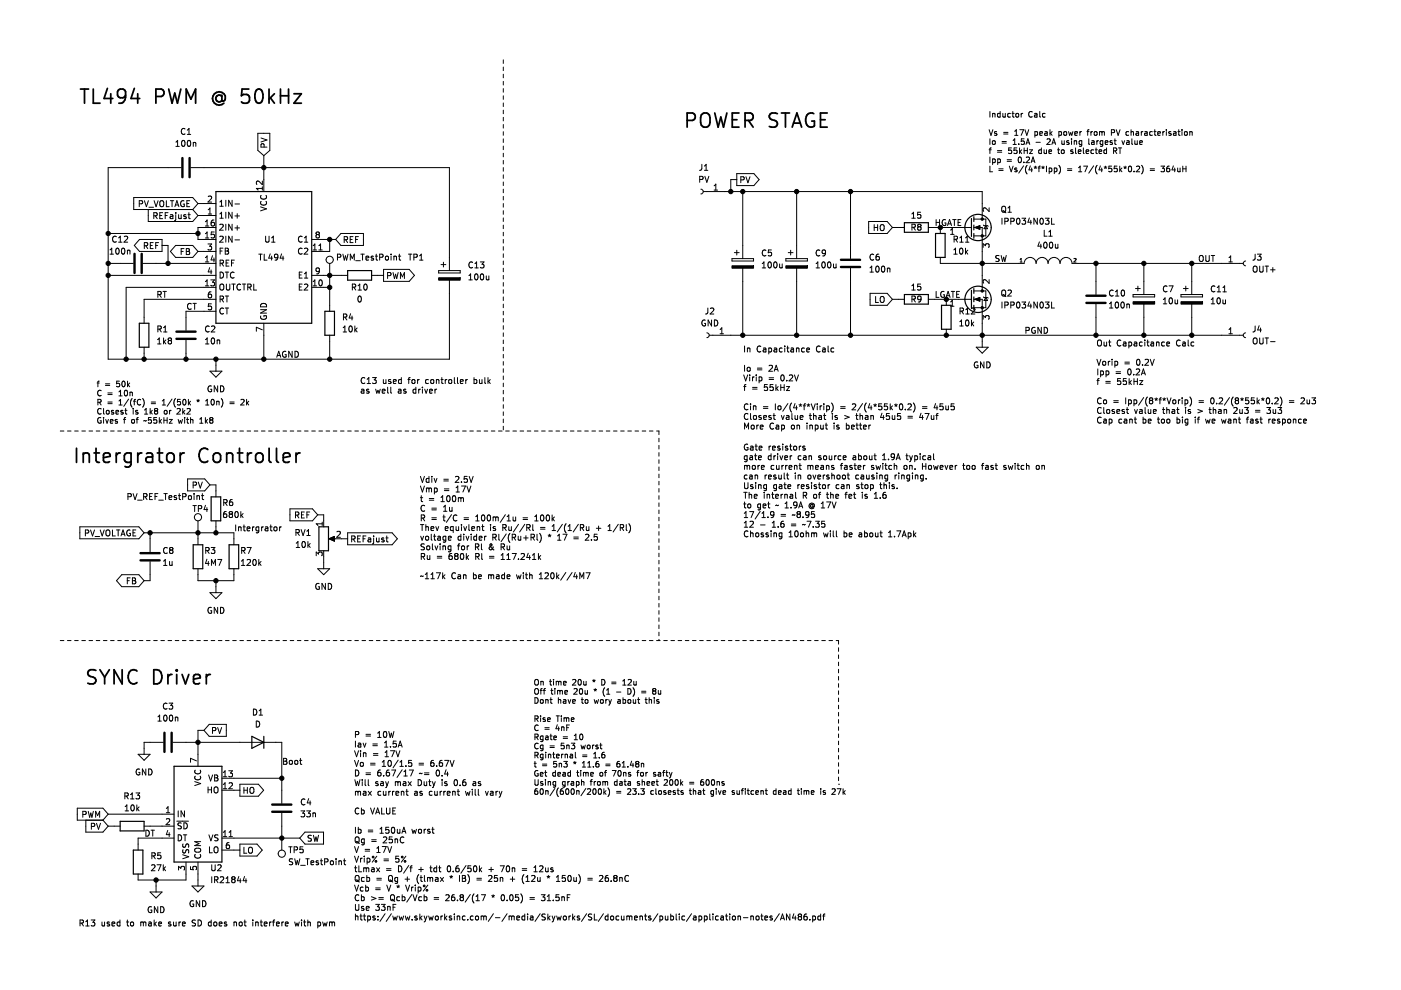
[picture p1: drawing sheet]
<svg xmlns="http://www.w3.org/2000/svg" width="297mm" height="210mm" viewBox="0 0 297 210" stroke-linecap="round" stroke-linejoin="round" font-family="sans-serif">
<path d="M.1 0h297v209.9h-297z" fill-rule="evenodd" fill="#fff" stroke="#fff" stroke-width=".21"/>
<g fill="none" stroke="#000" stroke-width=".21">
<path d="M106.7 12.7v.8M106.7 14.2v.8M106.7 15.7v.8M106.7 17.3v.7M106.7 18.8v.7M37.3 31h.7M37.3 30.1l.4-.3v1.2M38.4 35.5h-15.5v40.7h72.4v-16.8M38.6 29.9l.2-.1a.68 .68 0 0 1 .4 .6 .68 .68 0 0 1-.4 .6l-.3-.4zM39.2 27.3a.56 .56 0 0 0-.8 .6 .56 .56 0 0 0 .8 .5M39.7 28.5h.7M39.7 27.6l.4-.4v1.3"/>
<path d="M39.8 29.9l.2-.1a.68 .68 0 0 1 .5 .6 .68 .68 0 0 1-.5 .6l-.3-.4zM40.5 35.5h54.8v21.9M41 30.2v.8M41 30.3h.5v.7M54.7 28.3h2.5v3.6l-1.3 1.1-1.2-1.1zM55.3 29.3l1.3 .4-1.3 .4M55.6 38.4v.8l-.9-.8-.3 .2 .1 .5M55.6 39.6v.7M55.6 40h-1.2l.3 .3M55.9 33v7.6M56 31.2l-.1-.6-.4-.1-.2 .7h1.3M106.7 20.3v.8"/>
<path d="M106.7 21.8v.8M106.7 23.4v.7M106.7 24.9v.7M106.7 26.4v.8M106.7 27.9v.8M106.7 29.4v.8M106.7 31v.7M106.7 32.5v.8M106.7 34v.8M106.7 35.5v.8M106.7 37.1v.7M106.7 38.6v.7"/>
<path d="M148.4 38h.6v-.5l-.6-.1v1.3M148.8 34.8l-.1 1.1-.4 .2M149.3 36.1h.8M149.3 35.2l.4-.4v1.3M149.4 37.4l.5 1.3 .4-1.3M151.4 39.4l.4-.4v1.3M156.2 36.8h3.6l1.1 1.3-1.1 1.2h-3.6zM156.2 38.1h-1.3v2.5M157.1 38.1h.6v-.5l-.6-.1v1.2M158.2 37.5l.4 1.2 .4-1.2M209.7 27.5l.4 1.2 .4-1.2M209.7 31.8h.5"/>
<path d="M209.9 23.6v1.2M209.9 29.4v1.2M209.9 33.3v1.2M209.9 35.2v1.2h.6M210.2 31.4l-.3 .1v1.1M210.5 29.9l.1-.1 .4 .1-.1 .7-.4-.1zM210.5 33.7h.3l.2 .2-.1 .5h-.4M210.5 24v.8M210.5 33.7v1.2M210.5 24.2l.4-.1 .1 .7M211.3 28l-.3-.1-.1 .2v.1l.4 .2v.2h-.4M211.5 31.9h.9"/>
<path d="M211.5 32.3h.9M211.5 33.7h.4l.2 .2-.1 .5h-.5M211.5 33.7v1.2M211.8 35.8h.9M211.8 36.1h.9M212.1 24.1l-.4-.1-.2 .3 .1 .5h.5M212.1 23.6v1.2M212.5 30h.9M212.5 30.3h.9M212.6 24l.1 .8 .4-.1M212.8 28.1h.9M212.8 28.4h.9"/>
<path d="M213.1 24v.8M213.5 33.9h1M213.5 34.2h1M214 35.2l.4 1.2 .4-1.2M214.2 24.1l-.3-.1-.2 .3 .1 .5h.4M214.5 31.4h-.6l-.1 .5h.6l.1 .5-.2 .2-.5-.2M214.6 24h.4M214.7 23.6v1.1l.3 .1M214.8 30.6h.7M214.8 29.8l.3-.4v1.2M215.1 27.8l.4-.3v1.2M215.1 28.7h.7"/>
<path d="M215.4 24.2l.2-.2 .3 .2v.6l-.5-.1zM215.6 35.7l-.3-.1-.2 .2 .1 .2 .4 .1v.3h-.5M215.6 31.4h-.6v.5h.5l.1 .5-.2 .2-.4-.2M216 30.5v.1M216 33.4l.2-.1a.64 .64 0 0 1 .4 .6 .64 .64 0 0 1-.4 .6l-.3-.5zM216.2 31.4v1.2M216.2 27.5h.8l-.5 1.2M216.3 32.1l.3 .5M216.5 24v.8M216.6 31.8l-.4 .4M216.8 24l-.3 .3M217 35.2l-1 1.5"/>
<path d="M217.1 34.4v.1M217.1 29.4h-.5l-.1 .6 .6-.1v.6l-.1 .1-.5-.1M217.1 31.9h.7M217.1 31.4v1.2M217.3 27.5l.4 1.2 .4-1.2M217.5 30.6l.4-1.2 .4 1.2M217.6 33.4l.4-.1 .3 .3-.8 .9h.8M217.6 30.3h.6M217.8 35.1a1.38 1.38 0 0 0 0 1.8M217.8 31.4v1.2M218.3 31.8h.6l-.6 .8h.6M218.4 35.2l-.2 .8h.7"/>
<path d="M218.6 34.5l.4-1.2 .4 1.2M218.7 35.6v.8M218.7 34.1h.6M218.8 23.8a.53 .53 0 0 0-.7 .4 .53 .53 0 0 0 .7 .5M219.2 35.4l.3 .1M219.4 24.1h.4l.1 .7M219.4 28l.4-.1 .2 .2-.1 .5h-.5M219.4 27.9v1.2M219.5 35.2v.3M219.5 35.5l-.1 .2M219.5 35.5l.2 .2M219.6 30.2h1"/>
<path d="M219.8 35.4l-.3 .1M219.9 24.3l-.6 .3 .2 .2h.4M220.1 35.6h.5M220.4 28.3l.6-.1v-.2l-.4-.1-.2 .2 .1 .5h.5M220.4 23.6v1.1l.2 .1M220.6 35.2l-.3 .2v1M220.8 31.4v1.2M220.8 31.8h-.4l-.2 .2 .1 .5h.5M220.8 35.4l.3 .1M221.1 35.2v.3M221.1 35.5l-.1 .2M221.1 35.5l.2 .2"/>
<path d="M221.4 31.8v.7l.5-.1M221.4 35.4l-.3 .1M221.5 28h.5v.7M221.6 24.1l-.4-.1-.2 .3 .1 .5h.5M221.9 31.8v.8M221.9 35.2v1.2M222 29.5l.4-.1 .3 .4-.8 .8h.8M222 28.2l-.5 .2 .1 .3 .4-.1M222.4 32.2l.6-.2-.1-.2h-.3l-.2 .1v.6h.5M222.4 35.7l.4-.1 .2 .3-.1 .5h-.5M222.4 35.6v1.2M222.6 27.5v1.2"/>
<path d="M222.7 28.2l.4 .5M223 30.6l.4-1.2 .4 1.2M223.1 27.9l-.5 .5M223.1 30.3h.6M223.5 35.7l.4-.1 .2 .3-.1 .5h-.5M223.5 35.6v1.2M224.2 31.8h.5M224.4 31.4v1l.3 .2M224.5 35.1a1.38 1.38 0 0 1 0 1.8M224.5 28l.3-.1 .3 .2-.1 .5h-.5M224.5 27.9v1.2M225.1 31.9l.1-.1 .4 .1-.1 .6-.4-.1z"/>
<path d="M225.1 29.8l.1 .8 .4-.1M225.6 28l.2-.1 .3 .1-.1 .6h-.4zM225.6 29.8v.8M226.3 35.8h.9M226.3 36.1h.9M226.6 27.9l.2 .8 .2-.6 .2 .6 .3-.8M226.6 29.9l-.3-.1-.1 .2v.2l.4 .1v.3h-.4M227.2 29.4v.1M227.2 29.8v.8M227.5 31.8h-.3l-.2 .1 .1 .2 .4 .1v.3h-.5M227.8 29.9h.4l.1 .7M227.8 29.8v.8"/>
<path d="M227.9 28.3l.5-.1v-.2l-.4-.1-.1 .2v.5h.5M228 31.4v1l.2 .2M228.6 32.2l.6-.2-.1-.2h-.3l-.2 .1 .1 .6h.4M228.7 35.6l.3-.4v1.2M228.7 36.4h.7M229 27.9v.8M229.3 27.9l-.3 .2M229.4 29.8v1l-.3 .2h-.3M229.4 29.9l-.4-.1-.2 .3 .1 .5h.5M229.7 31.4v1l.2 .2M229.8 35.2h.8l-.6 1.2M230.3 32.2l.5-.2v-.2h-.4l-.1 .1v.6h.5"/>
<path d="M230.4 27.9h.5M230.8 29.4v1.1l.2 .1M230.9 27.5l-.3 .2v1M231.3 27.9v.8M231.5 29.9h.4l.1 .7M231.6 27.9l-.3 .2M231.9 31.8h-.4l-.2 .2 .1 .5h.5M231.9 35.2l-1.1 1.5M232 30.1l-.6 .2 .2 .3h.4M232 28l.2-.1 .4 .1-.1 .6h-.5zM232.2 31.8h.5M232.4 31.4v1l.3 .2"/>
<path d="M232.6 29.8v.8M232.6 35.1a1.38 1.38 0 0 0 0 1.8M232.9 29.8l-.3 .3M233 32.2l.6-.2-.1-.2h-.3l-.2 .1 .1 .6h.4M233.1 28l.4-.1 .1 .2M233.1 27.9v.8M233.3 35.2l-.3 .8h.8M233.6 35.6v.8M233.6 28.1l.2-.2 .3 .1 .1 .7M233.6 28.1v.6M233.8 29.9l-.3-.1-.3 .3 .2 .5h.4M233.8 29.8v1l-.2 .2h-.3"/>
<path d="M234.1 35.4l.3 .1M234.3 30.2l.6-.1-.1-.2-.3-.1-.2 .2 .1 .6h.4M234.4 35.2v.3M234.4 35.5l-.2 .2M234.4 35.5l.2 .2M234.6 31.8h-.3l-.3 .2 .2 .5h.4M234.6 31.4v1.2M234.7 35.4l-.3 .1M235.6 28.1h.6l.1-.5-.7-.1v1.2M235.7 35.2h-.6v.6l.5-.1 .1 .6-.2 .1-.4-.1M235.8 29.9l-.3-.1-.1 .2v.2l.4 .1v.3h-.4M236.1 32l.6-.1v-.4l-.6-.1v1.2"/>
<path d="M236.2 29.8h.5M236.4 29.4v1.1l.3 .1M236.4 32l.4 .6M236.7 27.5l.4 1.2 .4-1.2M236.8 35.2h-.5l-.1 .6 .6-.1v.6l-.1 .1-.5-.1M237.1 31.4h.7M237.4 35.2v1.2M237.5 31.4v1.2M237.5 36l.4 .4M237.9 29.8l.3 .8 .2-.8M237.9 35.6l-.5 .5M238.3 35.4l.3 .1"/>
<path d="M238.6 35.2v.3M238.6 35.5l-.2 .2M238.6 35.5l.1 .2M238.8 35.4l-.2 .1M238.9 29.9h.5v.7M239.3 28l-.3-.1-.3 .2 .1 .5h.5M239.4 35.3l.1-.1a.64 .64 0 0 1 .4 .6 .64 .64 0 0 1-.4 .6l-.3-.4zM239.4 30.1l-.6 .2 .2 .3h.4M239.8 28h.5v.7M239.8 27.5v1.2M240 29.4v1.1l.2 .1M240.4 36.3v.1"/>
<path d="M240.6 29.8l.1 .8 .4-.1M240.9 28h.4l.1 .7M240.9 35.3l.5-.1 .2 .4-.7 .8h.7M241.1 29.8v.8M241.4 28.2l-.6 .2 .2 .3 .4-.1M241.6 30.2l.6-.1-.1-.2-.3-.1-.2 .2 .1 .6h.4M242 27.9v.8M242 35.1a1.38 1.38 0 0 1 0 1.8M242.3 27.9l-.3 .2M242.7 28h.5v.7M243.2 28.2l-.5 .2 .1 .3 .4-.1M243.9 35.8h.9"/>
<path d="M243.9 36.1h.9M244.3 28l-.3-.1-.3 .2 .2 .5h.4M244.7 27.9h.4M244.8 27.5v1l.3 .2M245.5 28.3l.5-.1v-.2l-.4-.1-.1 .2v.5h.5M246.1 35.2h.8l-.4 .5 .3 .1v.5l-.1 .1-.6-.1M246.5 27.9v.8M246.9 27.9l-.4 .2M247.3 27.5v.1M247.3 27.9v.8M247.9 35.2l-.3 .1-.2 .2-.1 .7 .3 .2 .4-.1-.1-.6h-.3l-.3 .2M248.3 28l-.3-.1-.2 .2 .1 .1 .4 .2v.2h-.5"/>
<path d="M248.8 35.2l-.3 .8h.7M248.8 28h.5v.7M249.1 35.6v.8M249.3 28.2l-.5 .2 .1 .3 .4-.1M249.7 35.6v.8l.5-.1M249.7 27.9h.5M249.9 27.5v1l.3 .2M250.2 35.6v.8M250.6 27.5v.1M250.6 27.9v.8M250.8 35.8h.7M250.8 35.2v1.2"/>
<path d="M251.2 28l.1-.1 .4 .1-.1 .6h-.4zM251.5 35.2v1.2M252.3 28h.4l.1 .7M252.3 27.9v.8M22.9 55.8h5.4M22.9 58.4h22.9M22.9 49.5h19.1M23.3 53.9h.8M23.3 53l.4-.4v1.3M24.7 50.2a.56 .56 0 0 0-.8 .5 .56 .56 0 0 0 .8 .5M24.7 52.7l.1-.1a.68 .68 0 0 1 .5 .6 .68 .68 0 0 1-.5 .7l-.3-.5zM25.1 51.3h.8"/>
<path d="M25.1 50.4l.4-.3v1.2M25.9 52.7l.1-.1a.68 .68 0 0 1 .5 .6 .68 .68 0 0 1-.5 .7l-.3-.5zM26.4 50.2l.4-.1 .3 .3-.8 .9h.8M27 53.2l.5-.1 .1 .8M27 53v.9M29.5 43.2h.6l.1-.5-.7-.1v1.2M29.6 50.8h4.8v2.5h-4.8l-1.1-1.3zM30.3 55.8h15.5M30.6 52.1l.6-.1 .1-.4-.7-.2v1.3M30.6 42.6l.4 1.2 .5-1.2M30.9 52.1l.4 .6M31.4 44.4v2.6h9.5l1.1-1.3"/>
<path d="M31.6 43.9h.9M31.9 52h.4M32.5 51.4h-.6v1.3h.6M32.6 45.8l.6-.1 .1-.5-.7-.1v1.3M32.7 42.6l.4 1.2 .4-1.2M32.9 45.8l.4 .6M33 52h.4M33.6 51.4h-.6v1.3M33.9 45.7h.4M33.9 42.7l.3-.1a.43 .43 0 0 1 .5 .4v.4a.42 .42 0 0 1-.4 .4 .42 .42 0 0 1-.4-.4zM34.4 52h1.2v3.8M34.5 45.1h-.6v1.3h.6"/>
<path d="M35 45.7h.5M35.3 42.6v1.2h.6M35.6 45.1h-.6v1.3M36.1 45.6h.5l.1 .8M36.1 42.6h.7M36.5 42.6v1.2M36.7 45.8l-.6 .3 .1 .3 .5-.1M37.1 43.8l.4-1.2 .4 1.2M37.2 43.5h.6M37.2 52h3.7l1.1 1.3-1.1 1.3h-3.7l-1.1-1.3zM37.3 45.1v.1M37.3 45.5v1.1l-.3 .2"/>
<path d="M37.9 45.5v.8l.5-.1M38.4 45.5v.9M38.4 53.3h.4M39 52.7h-.6v1.3M39 42.6a.58 .58 0 0 0-.7 .6 .58 .58 0 0 0 .8 .5v-.4h-.3M39.4 45.6l-.3-.1-.1 .2v.2l.4 .1v.3h-.4M39.5 53.3h.4M39.5 52.7h.4l.3 .2-.3 .4 .3 .1v.3l-.2 .3h-.5zM39.6 43.2h.4M39.9 45.5h.4M40 45.1v1.1l.3 .2M40.2 42.6h-.6v1.2h.6"/>
<path d="M40.9 44.4l1.1 1.3M42 45.7h3.8M42 53.3h3.8M42 43.2h3.8M42 43.2l-1.1-1.3h-12.5v2.5h12.5M42 43.2l-1.1 1.2M43.5 55.5h.8M43.5 47l.4-.4v1.3M43.5 49.6l.4-.4v1.3M43.5 54.6l.4-.3v1.2M43.5 59.7l.4-.4v1.3M43.5 50.5h.8"/>
<path d="M43.5 47.9h.8M44.1 51.7h.8l-.4 .5 .3 .1v.6l-.2 .1-.5-.1M44.2 41.7l.4-.1 .3 .3-.8 .9h.8M44.2 45.4h.7M44.2 44.5l.3-.4v1.3M44.5 56.7l-.3 .9h.7M44.7 59.3h.8l-.4 .5 .3 .1v.6l-.2 .1-.5-.1M44.8 57.2v.9M45.1 54.2l-.3 .9h.7M45.4 46.6l-.4 .1-.2 .3v.7l.2 .2 .4-.1v-.6l-.4-.1-.2 .3M45.4 54.7v.8M45.4 49.2h-.6v.6l.6-.1v.6l-.2 .2-.4-.2"/>
<path d="M45.8 48.2h-3.8v2.6h3.8M46.6 50.2l.5-.1 .2 .3-.8 .9h.8M46.6 43.7h.7M46.6 46.3h.7M46.6 47.7l.5-.2 .2 .4-.8 .9h.8M46.6 42.8l.4-.3v1.2M46.6 45.4l.4-.4v1.3M46.7 55.8h.6v-.5l-.6-.1v1.2M46.7 57.7a.64 .64 0 0 1 .7 .6 .64 .64 0 0 1-.7 .7zM46.7 53.2h.4M47 55.8l.4 .6M47.3 52.6h-.6v1.3"/>
<path d="M47.8 52.6h.4l.2 .3-.2 .3 .2 .1 .1 .3-.3 .3h-.4zM47.8 57.7h.7M47.8 53.2h.4M47.9 42.5v1.2M47.9 45v1.3M47.9 47.5v1.3M47.9 50.1v1.2M47.9 55.8h.5M48.1 57.7v1.3M48.5 55.2h-.6v1.2h.6M49.1 55.8h.4M49.2 42.5v1.2l-.7-1.2v1.2"/>
<path d="M49.2 45v1.3l-.7-1.3v1.3M49.2 47.5v1.3l-.7-1.3v1.3M49.2 50.1v1.2l-.7-1.2v1.2M49.6 57.8a.56 .56 0 0 0-.8 .5 .56 .56 0 0 0 .8 .5M49.7 55.2h-.6v1.2M49.8 45.8h1M49.8 50.9h1M49.8 48.3h1M49.8 43.2h1M50.3 45.3v1M50.3 47.8v1M54.9 53.9h.7"/>
<path d="M55.2 53.9v1.3M55.2 43.9l1.3 .4-1.3 .4M55.4 41.4a.56 .56 0 0 0 .5 .8 .56 .56 0 0 0 .5-.8M55.4 42.7a.56 .56 0 0 0 .5 .8 .56 .56 0 0 0 .5-.8M56 53.9v1.3h.6M56.3 50.1v1l.3 .2h.3l.1-.2v-1M57.3 53.8l-.3 .9h.8M57.6 51.3h.7M57.6 50.4l.3-.3v1.2M57.6 54.3v.9M58.9 54.4l-.2 .3-.4-.1v-.6l.4-.1 .2 .2v.8l-.2 .2-.4 .1M59.7 53.8l-.3 .9h.8"/>
<path d="M60 54.3v.9M63.5 58.3h.4M64.1 50.2a.56 .56 0 0 0-.8 .5 .56 .56 0 0 0 .8 .5M64.1 52.7a.56 .56 0 0 0-.8 .5 .56 .56 0 0 0 .8 .6M64.1 57.7h-.6v1.3h.6M64.5 51.3h.8M64.5 52.7l.5-.1 .3 .4-.8 .9h.8M64.5 59h.8M64.5 50.4l.4-.3v1.2M64.5 58.1l.4-.4v1.3M66.1 58.4h7.6M66.1 50.8h5.1"/>
<path d="M66.4 53h.7M66.4 59.7l.4-.4v1.3M66.4 52.1l.4-.4v1.3M67.2 49.7h.3M67.2 49.7l-.2-.2 .2-.3h.3l.2 .2-.2 .3M67.2 49.7l-.2 .3v.2l.2 .3h.3l.2-.3v-.2l-.2-.3M67.6 53h.7M67.6 52.1l.4-.4v1.3M67.7 57.3l-.2 .3-.4-.1v-.6l.4-.1 .2 .2v.8l-.2 .2-.4 .1M67.7 59.5l.2-.2a.68 .68 0 0 1 .4 .7 .68 .68 0 0 1-.4 .6l-.3-.5zM69.9 50.8v2.5h-3.8M69.9 55.8v10.2"/>
<path d="M71.5 54.5h.7v-.5l-.7-.1v1.3M72.3 49.5h4.8v2.5h-4.8l-1.1-1.2zM72.7 53.9l.3 1.3 .2-1 .3 1 .3-1.3M73 50.8h.6v-.5l-.6-.1v1.2M73.3 50.8l.4 .6M74.2 50.8h.5M74.3 55.2v-1.3l.4 .9 .4-.9v1.3M74.9 50.2h-.7v1.2h.7M75.4 50.8h.4M75.4 55.3h1M76 50.2h-.6v1.2M76.5 53.9h.7"/>
<path d="M76.9 53.9v1.3M77.6 54.7l.6-.1-.1-.2-.3-.1-.2 .2 .1 .6h.4M78.8 58.4h2.5M79.2 54.4l-.3-.1-.2 .2v.2l.5 .1v.3h-.5M79.6 54.3h.5M79.8 53.9v1.1l.3 .2M80.5 54.5h.6l.1-.5-.7-.1v1.3M81.3 57.1h5.5l1.1 1.3-1.1 1.3h-5.5zM81.8 54.4l.1-.1 .4 .1-.1 .7-.4-.1zM82.2 58.4h.6v-.5l-.6-.1v1.3M82.9 53.9v.1M82.9 54.3v.9"/>
<path d="M83.3 57.8l.3 1.3 .3-1 .2 1 .3-1.3M83.5 54.4h.5l.1 .8M83.5 54.3v.9M84.5 54.3h.5M84.7 53.9v1.1l.3 .2M84.9 59.1v-1.3l.4 .9 .4-.9v1.3M86.6 53.9h.7M87 53.9v1.3M87.7 54.5h.7v-.5l-.7-.1v1.3M89 55.2h.7M89 54.2l.3-.3v1.3M93 57.4h4.6v.5h-4.6z"/>
<path d="M93.5 56.1h1M94 55.6v1M99.4 59.3h.7M99.4 58.4l.4-.3v1.2M100.2 55.7a.56 .56 0 0 0-.8 .5 .56 .56 0 0 0 .8 .5M100.7 56.8h.7M100.7 55.9l.3-.4v1.3M100.7 58.2l.2-.1a.68 .68 0 0 1 .5 .6 .68 .68 0 0 1-.5 .6l-.3-.4zM101.8 55.5h.8l-.4 .5 .4 .1v.6l-.2 .1-.6-.1M102 58.2l.1-.1a.68 .68 0 0 1 .5 .6 .68 .68 0 0 1-.5 .6l-.3-.4zM103.1 58.5l.1 .8 .4-.1M103.6 58.5v.8"/>
<path d="M106.7 40.1v.8M106.7 41.6v.8M106.7 43.2v.7M106.7 44.7v.7M106.7 46.2v.8M106.7 47.7v.8M106.7 49.2v.8M106.7 50.8v.7M106.7 52.3v.8M106.7 53.8v.8M106.7 55.3v.8M106.7 56.9v.7"/>
<path d="M106.7 58.4v.7M106.7 59.9v.8M148.6 40.1a.51 .51 0 0 1 .5 .5 .51 .51 0 0 1-.5 .5M149.1 40.6h59.2v5.9M151.4 40.3h.7M155.2 54.8h4.6v.5h-4.6zM155.7 53.6h1M156.2 53.1v1M157.5 40.6v14.2M157.5 56.9v14.2M161.6 56.8h.7M161.6 55.9l.4-.4v1.3"/>
<path d="M162.4 53.1a.56 .56 0 0 0-.8 .5 .56 .56 0 0 0 .8 .5M162.9 55.7l.2-.2a.68 .68 0 0 1 .5 .7 .68 .68 0 0 1-.5 .6l-.3-.5zM163.5 53h-.6v.6l.6-.1v.6l-.1 .2-.5-.2M164.1 55.7l.2-.2a.68 .68 0 0 1 .5 .7 .68 .68 0 0 1-.5 .6l-.3-.5zM165.3 56l.1 .7h.4M165.8 56v.8M166.6 54.8h4.6v.5h-4.6zM167.1 53.6h1M167.6 53.1v1M168.9 40.6v14.2M168.9 56.9v14.2M173 56.8h.8"/>
<path d="M173 55.9l.4-.4v1.3M173.8 53.1a.56 .56 0 0 0-.8 .5 .56 .56 0 0 0 .8 .5M174.4 55.7l.1-.2a.68 .68 0 0 1 .5 .7 .68 .68 0 0 1-.5 .6l-.3-.5zM175 53.5l-.2 .3-.4-.1v-.6l.4-.1 .2 .2v.8l-.2 .2-.4 .1M175.6 55.7l.2-.2a.68 .68 0 0 1 .4 .7 .68 .68 0 0 1-.4 .6l-.4-.5zM176.7 56l.1 .7h.5M177.3 56v.8M180.3 40.6v14.2M180.3 56.9v14.2M184.2 47h3.9l1.1 1.2-1.1 1.3h-3.9zM184.5 57.7h.7M184.5 56.8l.3-.4v1.3"/>
<path d="M185.2 54a.56 .56 0 0 0-.8 .5 .56 .56 0 0 0 .8 .5M185.3 48.2h.8M185.3 47.6v1.3M185.8 56.5l.2-.1a.68 .68 0 0 1 .4 .7 .68 .68 0 0 1-.4 .6l-.3-.5zM186.1 47.6v1.3M186.3 53.9h-.3l-.2 .3-.1 .7 .3 .3 .4-.2-.1-.6h-.3l-.3 .2M186.8 47.7l.1-.1a.43 .43 0 0 1 .6 .5v.4a.42 .42 0 0 1-.5 .4 .42 .42 0 0 1-.4-.4zM187 56.5l.2-.1a.68 .68 0 0 1 .4 .7 .68 .68 0 0 1-.4 .6l-.3-.5zM188.1 57l.5-.1 .1 .8M188.1 56.8v.9M189.2 48.2h2.5M193.3 46.3h.7"/>
<path d="M193.3 45.4l.4-.4v1.3M193.4 48.2l.6-.1v-.4l-.6-.2v1.3M193.7 48.2l.4 .6M194.8 48.1l-.2-.3 .2-.3h.2l.3 .3-.3 .3M194.8 48.1l-.2 .2v.3l.2 .2h.2l.3-.2-.1-.4-.2-.1M194.8 48.1h.2M195.2 45h-.6l-.1 .6 .6-.1 .1 .6-.2 .2-.5-.2M196.8 48.2h9.2M198.5 46.6v1.2M198.5 47.2h.7M199.2 46.6v1.2M199.4 54.6v1.2h17.7a1.27 1.27 0 0 1 1.3-1.2 1.27 1.27 0 0 1 1.3 1.2 1.27 1.27 0 0 1 1.2-1.2 1.27 1.27 0 0 1 1.3 1.2 1.27 1.27 0 0 1 1.3-1.2 1.27 1.27 0 0 1 1.3 1.2 1.27 1.27 0 0 1 1.2-1.2 1.27 1.27 0 0 1 1.3 1.2h36.3"/>
<path d="M199.4 48.2v1.3M200.5 46.6a.58 .58 0 0 0-.8 .6 .58 .58 0 0 0 .8 .5v-.4h-.2M200.9 47.8l.4-1.2 .4 1.2M201 47.5h.6M201.5 49.7h.8M201.5 48.8l.4-.4v1.3M202 46.6h.7M202.2 53.9h.8M202.2 53l.4-.4v1.3M202.3 50.7h.6l.1-.5-.7-.1v1.2M202.3 46.6v1.2M202.6 50.7l.4 .6"/>
<path d="M203.1 47.2h.5M203.5 51.3h.7M203.5 50.4l.4-.3v1.2M203.6 52.7l.1-.1a.68 .68 0 0 1 .5 .6 .68 .68 0 0 1-.5 .7l-.3-.5zM203.7 46.6h-.6v1.2h.6M204.7 52.6v1.3M204.7 51.3h.7M204.7 50.4l.4-.3v1.2M204.8 53.4l.4 .5M205.2 53l-.5 .5M206.5 48.2h1.8v13.5M206.5 46.5h2.5v3.5h-2.5"/>
<path d="M206.7 48.2l1-.3v.7zM208.4 52.5v-.8l.5 .4 .1-.4h.6l.1 .2-.1 .6M208.5 47.7l1 .3M209 47.9l.4 .6h-.8zM209.7 44.1v.7l-.9-.7-.4 .2 .2 .5M209.7 59.3v.8l-.9-.8-.4 .2 .2 .5M211.8 54.2l-.6 .1v.4l.5 .2 .1 .3-.2 .2h-.5M212.3 54.2l.3 1.2 .2-.9 .2 .9 .3-1.2M212.4 43.9l.3-.2a.43 .43 0 0 1 .5 .5v.4a.42 .42 0 0 1-.4 .4 .42 .42 0 0 1-.4-.4zM212.4 46.3v1.2M212.6 44.7l.7 .4M213 46.9h.6l.1-.5-.7-.1v1.2"/>
<path d="M213.7 44.1l.4-.4v1.3M213.7 45h.7M214.3 46.9h.6l.1-.5-.7-.1v1.2M215.6 46.4l.2-.1a.68 .68 0 0 1 .5 .6 .68 .68 0 0 1-.5 .6l-.3-.4zM216.3 55.6h.4M216.3 55l.2-.2v.8M216.7 46.3h.8l-.5 .5 .4 .1v.5l-.2 .1-.5-.1M218.2 46.2l-.3 .9h.8M218.5 46.7v.8M219.9 46.3v1.2l-.7-1.2v1.2M220.4 51.3l-.3 .9h.8M220.6 46.4l.2-.1a.68 .68 0 0 1 .4 .6 .68 .68 0 0 1-.4 .6l-.3-.4z"/>
<path d="M220.7 51.8v.8M221.4 48.8v1.3h.6M221.4 51.5l.2-.2a.68 .68 0 0 1 .4 .7 .68 .68 0 0 1-.4 .6l-.3-.5zM221.6 46.3h.8l-.4 .5 .4 .1v.5l-.2 .1-.6-.1M222.4 50.1h.7M222.4 49.2l.3-.4v1.3M222.6 51.5l.2-.2a.68 .68 0 0 1 .4 .7 .68 .68 0 0 1-.4 .6l-.3-.5zM223 46.3v1.2h.6M223.8 51.8v.8l.5-.1M224.3 51.8v.8M227.7 54.9l.3-.1 .1 .2-.4 .6h.4M232.4 55.8v6.6"/>
<path d="M242.5 55.8v6.6M252.7 55.8v6.6M254.3 54.4l.3-.2a.43 .43 0 0 1 .5 .4v.4a.42 .42 0 0 1-.4 .5 .42 .42 0 0 1-.4-.5zM255.7 54.2v1l.2 .2h.4l.1-.2v-1M256.8 54.2h.7M257.2 54.2v1.2M260.6 55.5h.7M260.6 54.6l.3-.3v1.2M264.1 55.3a.51 .51 0 0 0-.5 .5 .51 .51 0 0 0 .5 .6M265.7 56.6l.3-.2a.43 .43 0 0 1 .5 .4v.5a.42 .42 0 0 1-.4 .4 .42 .42 0 0 1-.4-.4zM266.1 53.9v1.1l-.5 .2M266.6 53.9h.8l-.4 .5 .3 .1v.5l-.2 .2-.5-.2"/>
<path d="M267.1 56.4v1l.2 .3 .4-.1 .1-.2v-1M268.2 56.4h.8M268.6 56.4v1.3M269.4 57.2h.9M269.9 56.7v1M30.6 73.6v2.6M33.4 72.9h.7M33.4 72l.4-.3v1.2M33.5 69.8l.6-.1v-.5l-.6-.1v1.3M33.5 62.5l.6-.1v-.5l-.6-.1v1.3M33.8 69.8l.4 .6M33.8 62.5l.4 .6"/>
<path d="M34.6 61.8h.7M34.7 70.4h.7M34.7 71.7v1.2M34.7 69.5l.3-.4v1.3M34.8 72.4l.4 .5M34.9 61.8v1.3M35.2 72.1l-.5 .5M35.9 72.2l-.3-.2 .3-.3h.4l.1 .2-.3 .3M35.9 72.2l-.3 .2v.3l.3 .2h.2l.3-.2-.1-.4-.2-.1M35.9 72.2h.2M39.4 72.1v4.1M40.5 64.4a.56 .56 0 0 0-.8 .6 .56 .56 0 0 0 .8 .5"/>
<path d="M40.9 64.3h.7M41.3 64.3v1.3M43.5 60.6h.8M43.6 72.9h.7M43.6 72l.3-.3v1.2M44.4 69.2a.56 .56 0 0 0-.8 .5 .56 .56 0 0 0 .8 .6M44.5 78.7h2.6l-1.3 1.3zM44.8 61.9h-.4l-.2 .3v.7l.2 .2 .4-.1v-.6h-.4l-.2 .2M44.8 64.4h-.6v.6h.6v.6l-.2 .1-.4-.1M44.8 69.2l.5-.1 .3 .4-.8 .9h.8M44.9 71.8l.2-.1a.68 .68 0 0 1 .4 .6 .68 .68 0 0 1-.4 .6l-.3-.5zM45.8 66h-6.4v4.1"/>
<path d="M45.8 63.5h-15.2v5M45.8 76.2v2.5M45.8 60.9h-19.1v15.3M46 72.2l.5-.1 .1 .8M46 72.1v.8M46.7 60.4l.2-.2a.43 .43 0 0 1 .6 .5v.4a.42 .42 0 0 1-.5 .4 .42 .42 0 0 1-.4-.4zM46.7 63.4h.6v-.5l-.6-.1v1.2M47 63.4l.4 .6M47.4 65.4a.56 .56 0 0 0-.8 .5 .56 .56 0 0 0 .8 .6M47.8 65.3h.7M47.8 62.8h.7M48 60.2v1.1l.2 .2 .4-.1 .1-.1v-1.1"/>
<path d="M48.1 62.8v1.2M48.1 65.3v1.3M49.1 60.2h.8M49.5 60.2v1.3M51 60.4a.56 .56 0 0 0-.8 .5 .56 .56 0 0 0 .8 .5M51.4 60.2h.7M51.7 60.2v1.3M52.5 60.9l.6-.1 .1-.4-.7-.2v1.3M52.8 60.9l.5 .6M53.8 60.2v1.3h.6M55.2 65.7h1.3l-1.3 .7h1.3M55.3 67a.58 .58 0 0 0 .6 .7 .58 .58 0 0 0 .5-.8h-.4v.3"/>
<path d="M55.4 64.5a.66 .66 0 0 1 .8-.1 .66 .66 0 0 1 .3 .7h-1.3zM55.6 69.9l-1.2-.5v.8M55.9 68.5v7.7M58.7 75.7l.4-1.2 .4 1.2M58.8 75.4h.6M60.6 74.5a.58 .58 0 0 0-.7 .6 .58 .58 0 0 0 .8 .5v-.4h-.3M61.9 74.5v1.2l-.7-1.2v1.2M62.5 74.5a.64 .64 0 0 1 .8 .6 .64 .64 0 0 1-.8 .6zM63.5 60.8h.4M64.1 60.2h-.6v1.3h.6M64.5 60.4l.5-.2 .3 .4-.8 .9h.8M66.1 60.9h3.8"/>
<path d="M66.4 60.6h.7M69.9 71.1v5.1M72.8 70.4h.7M72.8 69.5l.3-.4v1.3M72.8 67.2h.6l.1-.5-.7-.1v1.2M73.1 67.2l.4 .6M74.1 69.2l.2-.1a.68 .68 0 0 1 .4 .6 .68 .68 0 0 1-.4 .7l-.3-.5zM74.3 66.5l-.3 .9h.8M74.6 67v.8M74.7 60.9l.6-.1 .1-.4-.7-.2v1.3M75 60.9l.4 .6M75.2 69.1v1.3"/>
<path d="M75.4 69.9l.3 .5M75.7 69.5l-.5 .5M75.9 61.5h.7M75.9 60.6l.4-.4v1.3M76 62.9l.2-.1a.68 .68 0 0 1 .4 .6 .68 .68 0 0 1-.4 .6l-.3-.4zM77.2 60.4l.2-.2a.68 .68 0 0 1 .5 .7 .68 .68 0 0 1-.5 .6l-.3-.5zM106.7 61.4v.8M106.7 63v.7M106.7 64.5v.7M106.7 66v.8M106.7 67.5v.8M106.7 69v.8"/>
<path d="M106.7 70.6v.7M106.7 72.1v.8M106.7 73.6v.8M106.7 75.1v.8M106.7 76.7v.7M106.7 78.2v.7M106.7 79.7v.8M149.5 67.9a.58 .58 0 0 0-.7 .6 .58 .58 0 0 0 .8 .5v-.4h-.3M149.9 70.6a.51 .51 0 0 1 .5 .5 .51 .51 0 0 1-.5 .5M150.1 65.3l-.1 1.1-.4 .2M150.4 71.1h113.2M150.6 65.4l.5-.1 .2 .4-.7 .9h.7"/>
<path d="M150.9 67.8v1.3l-.8-1.3v1.3M151.5 67.8a.64 .64 0 0 1 .7 .7 .64 .64 0 0 1-.7 .6zM152.7 70.8h.7M152.7 69.9l.3-.4v1.3M157.7 79.5l.4 1.3 .4-1.3M157.9 73.4v1.2M157.9 77.4v1.3M158.5 78l.1-.1 .4 .1-.1 .7-.4-.1zM158.5 73.9l.4-.1 .1 .8M158.5 73.8v.8M158.9 79.5v.1M158.9 79.9v.9"/>
<path d="M159.6 79.9v.9M159.9 79.9l-.3 .3M160.3 79.5v.1M160.3 79.9v.9M160.6 78.1h.9M160.6 78.4h.9M160.9 80l.4-.1 .2 .3-.1 .5h-.5M160.9 79.9v1.3M161.3 73.5a.56 .56 0 0 0-.8 .5 .56 .56 0 0 0 .8 .5M161.8 73.8h.5l.1 .8M162.4 74.1l-.6 .2 .2 .3h.4M163 73.8h.4l.2 .2-.1 .6h-.5"/>
<path d="M163 73.8v1.3M163.1 77.6l.4-.2 .3 .4-.8 .9h.8M164.1 73.8h.5l.1 .8M164.1 78.7l.5-1.3 .4 1.3M164.3 78.4h.6M164.7 74.1l-.6 .2 .2 .3h.4M165.7 79.6l.1-.1a.68 .68 0 0 1 .5 .6 .68 .68 0 0 1-.5 .7l-.3-.5zM165.8 73.8h-.3l-.3 .2 .2 .6h.4M166.4 73.4v.1M166.4 73.8v.8M166.8 73.8h.5M167 73.4v1l.3 .2"/>
<path d="M167.4 79.6l.4-.1 .3 .4-.8 .9h.8M167.7 73.8h.5l.1 .8M168.3 74.1l-.6 .2 .1 .3h.5M168.4 79.5l.5 1.3 .4-1.3M168.9 73.9l.4-.1 .1 .8M168.9 73.8v.8M170.6 73.8h-.4l-.3 .2 .2 .6h.5M171 74.2l.6-.1v-.3h-.4l-.2 .2 .1 .6h.5M173.9 73.5a.56 .56 0 0 0-.8 .5 .56 .56 0 0 0 .8 .5M174.4 73.8h.5l.1 .8M175 74.1l-.6 .2 .1 .3h.5M175.6 73.4v1l.2 .2"/>
<path d="M176.8 73.8h-.4l-.2 .2 .1 .6h.5M184.5 62.2h3.6l1.1 1.3-1.1 1.2h-3.6zM185.6 62.9v1.2h.7M186.8 62.9h.1a.43 .43 0 0 1 .6 .4v.4a.42 .42 0 0 1-.5 .4 .42 .42 0 0 1-.4-.4zM189.2 63.5h2.5M193.3 61.5h.7M193.3 60.6l.4-.4v1.3M193.4 63.4h.6v-.5l-.6-.1v1.2M193.7 63.4l.4 .6M195.2 60.2h-.6l-.1 .6h.6l.1 .6-.2 .1-.5-.1M195.3 63.3l-.3 .3-.3-.1-.1-.6 .4-.1 .3 .2-.1 .7-.2 .3h-.3M196.8 63.5h9.2"/>
<path d="M198.5 61.8v1.3h.6M200.2 61.8a.58 .58 0 0 0-.8 .6 .58 .58 0 0 0 .8 .5v-.4h-.2M200.6 63.1l.4-1.3 .4 1.3M200.6 63.5v1.2M200.6 69.8v1.3M200.7 62.7h.6M201.5 64l.4-.3v1.2M201.5 64.9h.8M201.7 61.8h.7M202 61.8v1.3M202.8 62.4h.5M203.4 61.8h-.6v1.3h.6"/>
<path d="M203.5 69.1h.7M203.5 68.2l.4-.4v1.3M203.6 66l.6-.1v-.5l-.6-.1v1.3M203.9 66l.4 .6M204.8 66.6h.7M204.8 65.7l.3-.4v1.3M204.8 68l.2-.2a.68 .68 0 0 1 .4 .7 .68 .68 0 0 1-.4 .6l-.3-.5zM206 67.8v1.3M206 65.4l.5-.1 .2 .4-.8 .9h.8M206.1 68.6l.4 .5M206.5 68.3l-.5 .5M206.5 63.5h1.8v10.1"/>
<path d="M206.5 61.7h2.5v3.5h-2.5M206.7 63.5l1-.4v.7zM207 73.6h2.5l-1.2 1.3zM207.3 76.8a.58 .58 0 0 0-.8 .6 .58 .58 0 0 0 .8 .5v-.4h-.2M208.4 67.7v-.8l.5 .4 .1-.3h.6l.1 .2-.1 .5M208.5 63l1 .2M208.6 76.7v1.3l-.7-1.3v1.3M209 63.1l.4 .6h-.8zM209.2 76.7a.64 .64 0 0 1 .7 .7 .64 .64 0 0 1-.7 .6zM212.4 61.7l.3-.2a.43 .43 0 0 1 .5 .4v.4a.42 .42 0 0 1-.4 .5 .42 .42 0 0 1-.4-.5zM212.4 64v1.3M212.6 62.5l.7 .4"/>
<path d="M213 64.7l.6-.1 .1-.4-.7-.2v1.3M213.7 61.6l.5-.1 .2 .4-.8 .9h.8M214.3 64.7l.6-.1 .1-.4-.7-.2v1.3M215.6 64.2l.2-.2a.68 .68 0 0 1 .5 .7 .68 .68 0 0 1-.5 .6l-.3-.5zM216.7 64h.8l-.5 .5 .4 .1v.6l-.2 .1-.5-.1M217.5 70.1l.6-.1 .1-.5-.7-.1v1.3M218.2 64l-.3 .9h.8M218.5 64.5v.8M219.5 69.5a.58 .58 0 0 0-.8 .5 .58 .58 0 0 0 .8 .5v-.4h-.2M219.9 64v1.3l-.7-1.3v1.3M220.6 64.2l.2-.2a.68 .68 0 0 1 .4 .7 .68 .68 0 0 1-.4 .6l-.3-.5zM220.8 69.4v1.3l-.7-1.3v1.3"/>
<path d="M221.4 69.4a.64 .64 0 0 1 .7 .6 .64 .64 0 0 1-.7 .7zM221.6 64h.8l-.4 .5 .4 .1v.6l-.2 .1-.6-.1M223 64v1.3h.6M232.4 64.5v6.6M232.6 76.2l.4 1.2 .4-1.2M232.7 72.3l.3-.2a.43 .43 0 0 1 .5 .4v.4a.42 .42 0 0 1-.4 .5 .42 .42 0 0 1-.4-.5zM232.7 78.2v1.3M233.4 78.6v1.3M233.4 78.7l.3-.1 .3 .3-.2 .5h-.4M233.9 76.7l.3-.1 .2 .2v.4l-.2 .2-.4-.2zM234.1 72.5v.8l.5-.1M234.5 78.7l.4-.1 .2 .3-.1 .5h-.5"/>
<path d="M234.5 78.6v1.3M234.6 72.5v.9M235 76.6v.8M235 72.5h.5M235.2 65.3h.8M235.2 64.4l.4-.4v1.3M235.2 72.1v1.1l.3 .2M235.3 76.6l-.3 .2M235.8 76.2v.1M235.8 76.6v.8M236 61.6a.56 .56 0 0 0-.8 .5 .56 .56 0 0 0 .8 .5M236.4 76.7l.3-.1 .3 .2-.1 .6h-.5"/>
<path d="M236.4 76.6v1.3M236.5 62.8h.7M236.5 61.9l.4-.4v1.3M236.6 64.2l.1-.2a.68 .68 0 0 1 .5 .7 .68 .68 0 0 1-.5 .6l-.3-.5zM236.6 78.8h1M236.6 79.2h1M237.6 72.2a.56 .56 0 0 0-.7 .5 .56 .56 0 0 0 .7 .5M237.8 64.2l.1-.2a.68 .68 0 0 1 .5 .7 .68 .68 0 0 1-.5 .6l-.3-.5zM237.8 61.6l.2-.1a.68 .68 0 0 1 .4 .6 .68 .68 0 0 1-.4 .7l-.3-.5zM238.2 72.6h.5v.8M238.5 76.8h1M238.5 77.1h1"/>
<path d="M238.7 72.8l-.6 .3 .2 .3 .4-.1M238.9 64.5v.8M238.9 64.6l.5-.1 .1 .8M239.2 78.3l.2-.1a.68 .68 0 0 1 .4 .7 .68 .68 0 0 1-.4 .6l-.3-.5zM239.3 72.6l.4-.1 .2 .3-.1 .5h-.5M239.3 72.5v1.3M240.2 62.4h4.6v.6h-4.6zM240.4 79.4v.1M240.5 72.6h.5v.8M240.7 61.2h1.1M240.9 78.3l.5-.1 .2 .4-.8 .9h.8M241 72.8l-.6 .3 .2 .3 .4-.1"/>
<path d="M241.1 76.3l.2-.1a.68 .68 0 0 1 .4 .6 .68 .68 0 0 1-.4 .6l-.3-.4zM241.3 60.7v1M242 79.5l.4-1.3 .4 1.3M242.1 79.1h.6M242.2 72.6l-.4-.1-.2 .3 .1 .5h.5M242.2 77.3v.1M242.5 64.5v6.6M242.7 72.1v.1M242.7 72.5v.9M242.8 76.3l.5-.1 .2 .3-.8 .9h.8M243.1 72.5h.5M243.3 72.1v1.1l.3 .2"/>
<path d="M243.9 76.2l.4 1.2 .4-1.2M244.1 72.6h.4l.1 .8M244.6 72.8l-.6 .3 .2 .3 .4-.1M245.2 72.6h.5v.8M245.2 72.5v.9M246.7 64.4h.7M246.7 63.5l.3-.4v1.3M246.9 72.6l-.4-.1-.2 .3 .1 .5h.5M247.4 72.9l.6-.1-.1-.2-.3-.1-.2 .2v.6h.5M247.4 60.7a.56 .56 0 0 0-.8 .5 .56 .56 0 0 0 .8 .6M247.9 60.6h.8l-.5 1.3M248 63.3l.2-.2a.68 .68 0 0 1 .4 .7 .68 .68 0 0 1-.4 .6l-.3-.5z"/>
<path d="M249.1 63.6l.1 .8 .5-.1M249.7 63.6v.8M250.2 72.2a.56 .56 0 0 0-.8 .5 .56 .56 0 0 0 .8 .5M250.4 62.4h4.6v.6h-4.6zM250.8 72.6h.4l.1 .8M250.9 61.2h1M251.3 72.8l-.6 .3 .2 .3 .4-.1M251.4 60.7v1M251.9 72.1v1.1l.2 .2M252.7 64.5v6.6M253.1 72.6l-.3-.1-.3 .3 .1 .5h.5M256.8 63.5l.4-.4v1.3"/>
<path d="M256.8 64.4h.7M257.6 60.7a.56 .56 0 0 0-.8 .5 .56 .56 0 0 0 .8 .6M258.1 61.9h.7M258.1 61l.3-.4v1.3M258.1 63.3l.2-.2a.68 .68 0 0 1 .5 .7 .68 .68 0 0 1-.5 .6l-.3-.5zM259.3 63.6v.8l.5-.1M259.3 61.9h.7M259.3 61l.3-.4v1.3M259.8 63.6v.8M260.6 70.8h.7M260.6 69.9l.3-.4v1.3M264.1 70.6a.51 .51 0 0 0-.5 .5 .51 .51 0 0 0 .5 .5"/>
<path d="M265.7 71.8l.3-.1a.43 .43 0 0 1 .5 .4v.4a.42 .42 0 0 1-.4 .4 .42 .42 0 0 1-.4-.4zM266.1 69.1v1.1l-.5 .2M267 69.1l-.3 .9h.7M267.1 71.7v1l.2 .2h.4l.1-.2v-1M267.3 69.5v.9M268.2 71.7h.8M268.6 71.7v1.2M269.4 72.4h.9M12.8 91.4h.7M14.3 91.4h.8M15.8 91.4h.8M17.4 91.4h.7"/>
<path d="M18.9 91.4h.7M20.4 91.4h.8M20.6 81.2h.4M20.8 85.3l.5-.1 .1-.4-.6-.1v1.2M21 80.8l-.2 .2v1M21 85.3l.4 .6M21.4 88.6a.55 .55 0 0 0-.7 .5 .55 .55 0 0 0 .7 .5v-.4h-.2M21.4 86.7a.53 .53 0 0 0-.7 .5 .53 .53 0 0 0 .7 .5M21.4 82.9a.53 .53 0 0 0-.7 .4 .53 .53 0 0 0 .7 .5M21.9 91.4h.8M22 86.6v1l.1 .2M22 88.5v.1"/>
<path d="M22 88.9v.8M22.4 81.4h.9M22.4 81.7h.9M22.4 88.9l.3 .8 .3-.8M22.6 87.1l.2-.1 .3 .1-.1 .6h-.4zM22.9 83.3h.9M22.9 83.7h.9M22.9 85.2h.9M22.9 85.6h.9M23.4 89.3l.6-.1-.1-.2-.3-.1-.2 .2v.6h.5M23.4 91.4h.8M24.1 87.1l-.3-.1-.2 .2 .1 .1 .4 .2v.2h-.5"/>
<path d="M24.6 87.4l.6-.1-.1-.2-.3-.1-.2 .2v.5h.5M24.9 89l-.3-.1-.2 .2 .1 .2 .4 .1v.3h-.5M25 91.4h.7M25.2 83.1l.4-.4v1.2M25.2 83.9h.7M25.2 85l.4-.3v1.2M25.2 85.9h.7M25.3 80.8h-.5l-.1 .6 .6-.1v.6l-.1 .1-.5-.1M26 80.9l.1-.1a.64 .64 0 0 1 .4 .6 .64 .64 0 0 1-.4 .6l-.3-.4zM26.1 87.1l-.3-.1-.2 .2 .1 .1 .4 .2v.2h-.5M26.2 88.9h.4M26.5 82.9l.1-.2a.64 .64 0 0 1 .5 .6 .64 .64 0 0 1-.5 .6l-.2-.4z"/>
<path d="M26.5 87h.4M26.5 91.4h.8M26.6 86.6v1l.3 .2M26.6 88.5l-.2 .2v1M27 80.8v1.2M27.2 81.6l.3 .4M27.3 84.6l-1.1 1.6M27.5 81.2l-.5 .5M27.6 83.3l.4-.1 .1 .7M27.6 83.1v.8M28 89l.1-.1 .4 .1-.1 .7-.4-.1zM28 84.5a1.38 1.38 0 0 0 0 1.8"/>
<path d="M28 91.4h.8M28.2 86.6v.1M28.2 87v.8M28.3 85.1h.5M28.8 84.7l-.3 .1v1.1M28.9 88.9h.4M29.2 87.1l-.3-.1-.1 .2v.1l.4 .2v.2h-.4M29.3 88.5l-.3 .2v1M29.5 91.4h.8M29.8 84.8a.53 .53 0 0 0-.7 .5 .53 .53 0 0 0 .7 .5M30.2 84.5a1.38 1.38 0 0 1 0 1.8M30.6 86.9l.4-.3v1.2"/>
<path d="M30.6 87.8h.7M31 89.2l-.5 .1M31.1 91.4h.7M31.8 86.6v1.2M32 87.3l.3 .5M32.1 88.5h-.6l-.1 .6 .6-.1 .1 .6-.2 .1-.5-.1M32.1 85.2h.9M32.1 85.6h.9M32.3 87l-.5 .5M32.6 91.4h.7M33 87.1l-.2-.2 .2-.3 .4 .2-.2 .3M33 87.1l-.2 .2 .2 .5 .4-.2-.2-.5"/>
<path d="M33 87.1h.2M33.2 88.5h-.6v.6l.6-.1v.6l-.2 .1-.4-.1M33.8 88.5v1.2M33.9 89.3l.3 .4M34.1 91.4h.8M34.2 88.9l-.4 .5M34.4 85l.4-.3v1.2M34.4 85.9h.7M34.8 88.5v1.2M34.8 89.1h.6M34.9 87.1l.3-.1 .2 .2v.4l-.2 .2-.4-.2zM35.4 88.5v1.2"/>
<path d="M35.6 91.4h.8M35.9 88.9h.6l-.6 .8h.6M35.9 87v.8M36.3 87l-.4 .2M36.5 84.6l-1.1 1.6M37.2 91.4h.7M37.2 84.5a1.38 1.38 0 0 0 0 1.8M37.5 86.7l.5-.1 .2 .3-.7 .9h.7M37.8 88.9l.2 .8 .2-.5 .3 .5 .2-.8M38.2 84.7h-.5l-.1 .5h.6v.6l-.1 .1-.5-.1M38.7 91.4h.7M38.7 86.6v1.2"/>
<path d="M38.9 87.3l.3 .5M38.9 84.8l.1-.1a.64 .64 0 0 1 .4 .6 .64 .64 0 0 1-.4 .6l-.3-.5zM39.1 88.5v.1M39.1 88.9v.8M39.2 87l-.5 .5M39.5 88.9h.5M39.7 86.7l.4-.1 .2 .3-.7 .9h.7M39.7 88.5v1.1l.3 .1M39.9 84.7v1.2M40.1 85.4l.3 .5M40.2 91.4h.8M40.4 88.5v1.2"/>
<path d="M40.4 85.1l-.5 .4M40.4 89h.5v.7M41.7 84.8l.3 .2M41.7 91.4h.8M42 84.7v.3M42 85l-.2 .2M42 85l.2 .2M42.3 84.8l-.3 .2M42.3 89.7h.7M42.3 88.9l.4-.4v1.2M43.2 91.4h.8M43.5 88.5v1.2"/>
<path d="M43.6 85l.3-.3v1.2M43.6 85.9h.7M43.7 89.3l.3 .4M44 88.9l-.5 .5M44.7 89l-.2-.2 .2-.3 .4 .3-.2 .2M44.7 89l-.2 .3 .2 .4 .4-.2-.2-.5M44.7 89h.2M44.8 91.4h.7M44.8 81.9a.58 .58 0 0 0-.7 .6 .58 .58 0 0 0 .8 .5v-.5h-.3M44.9 84.8l.1-.1a.64 .64 0 0 1 .4 .6 .64 .64 0 0 1-.4 .6l-.3-.5zM45.9 85.2l.5-.1 .1 .8M45.9 85.1v.8"/>
<path d="M46.1 81.8v1.3l-.7-1.3v1.3M46.3 91.4h.8M46.7 81.8a.64 .64 0 0 1 .8 .6 .64 .64 0 0 1-.8 .7zM46.9 84.5a1.38 1.38 0 0 1 0 1.8M47.8 91.4h.8M48.7 85.2h1M48.7 85.6h1M49.3 91.4h.8M50.9 91.4h.7M51.1 84.8l.4-.1 .3 .3-.8 .9h.8M52.3 84.7v1.2M52.4 91.4h.7"/>
<path d="M52.4 85.4l.3 .5M52.7 85.1l-.4 .4M53.9 91.4h.8M55.4 91.4h.8M57 91.4h.7M58.5 91.4h.7M60 91.4h.8M61.5 91.4h.8M63 91.4h.8M64.6 91.4h.7M66.1 91.4h.8M67.6 91.4h.8"/>
<path d="M69.1 91.4h.8M70.7 91.4h.7M72.2 91.4h.7M73.7 91.4h.8M75.2 91.4h.8M76.6 82.6h.5l.1 .8M76.8 91.4h.7M77.2 82.8l-.6 .3 .1 .3 .5-.1M77.4 80.2a.56 .56 0 0 0-.8 .5 .56 .56 0 0 0 .8 .5M77.8 80.4l.4-.3v1.2M77.8 81.3h.8M78.2 82.6l-.3-.1-.2 .2 .1 .2 .4 .1v.3h-.5"/>
<path d="M78.3 91.4h.7M79 80.1h.8l-.5 .4 .4 .2v.5l-.2 .1-.5-.1M79.6 82.5l.3 .9 .2-.6 .3 .6 .2-.9M79.8 91.4h.8M81 82.9l.6-.1v-.2l-.4-.1-.2 .2 .1 .6h.5M81.3 80.5v.8l.5-.1M81.3 91.4h.8M81.8 80.5v.8M82.2 82.1v1.1l.2 .2M82.8 91.4h.8M82.9 80.5h-.4l-.1 .2v.1l.5 .2v.3h-.5M82.9 82.1v1.1l.1 .2"/>
<path d="M83.4 80.9l.6-.1-.1-.3h-.3l-.2 .2 .1 .6h.4M84.4 91.4h.7M84.5 82.6h.5v.8M85 82.8l-.6 .3 .2 .3 .4-.1M85.1 80.5h-.4l-.2 .2 .1 .6h.5M85.1 80.1v1.2M85.9 91.4h.8M86.1 82.6l-.3-.1-.2 .2v.2l.5 .1v.3h-.5M86.5 80.5h.5M87 80.1l-.3 .1v1.1M87.4 80.6l.2-.1 .3 .1v.7l-.5-.1zM87.4 91.4h.8"/>
<path d="M88.2 82.6l-.4-.1-.2 .3 .1 .5h.5M88.2 82.1v1.3M88.5 80.5v.8M88.8 82.5v.9M88.9 80.5l-.4 .2M88.9 91.4h.8M89.1 82.5l-.3 .3M89.6 82.1v.1M89.6 82.5v.9M90 82.5l.3 .9 .3-.9M90.5 91.4h.7M90.8 80.5h-.3l-.3 .2 .1 .6h.5"/>
<path d="M91.1 82.9l.6-.1-.1-.2-.3-.1-.2 .2v.6h.5M91.4 80.5h.3l.3 .2v.4l-.3 .2-.4-.2zM92 91.4h.7M92.2 82.5v.9M92.5 80.6l.5-.1 .1 .8M92.5 80.5v.8M92.6 82.5l-.4 .3M93.5 80.5h.5M93.5 91.4h.8M93.7 80.1v1l.3 .2M94.4 80.5v.8M94.8 80.5l-.4 .2"/>
<path d="M95 91.4h.8M95.2 80.6l.2-.1 .3 .1v.7l-.5-.1zM96.3 80.1v1l.2 .2M96.6 91.4h.7M97 80.1v1l.2 .2M97.6 80.9l.6-.1-.1-.3h-.3l-.2 .2 .1 .6h.4M98.1 91.4h.7M98.7 80.5v.8M99.1 80.5l-.4 .2M99.6 91.4h.8M100.5 80.5h.4l.2 .2-.1 .6h-.5M100.5 80.1v1.2"/>
<path d="M101.1 91.4h.8M101.6 80.5l.1 .8 .5-.1M102.2 80.5v.8M102.6 91.4h.8M102.8 80.1v1l.2 .2M103.5 80.1v1.2M103.6 80.8l.3 .5M103.9 80.5l-.4 .5M104.2 91.4h.7M105.7 91.4h.8M106.7 81.2v.8M106.7 82.8v.7"/>
<path d="M106.7 84.3v.7M106.7 85.8v.8M106.7 87.3v.8M106.7 88.8v.8M106.7 90.4v.7M107.2 91.4h.8M108.7 91.4h.8M110.3 91.4h.7M111.8 91.4h.7M113.3 91.4h.8M114.8 91.4h.8M116.4 91.4h.7"/>
<path d="M117.9 91.4h.7M119.4 91.4h.8M120.9 91.4h.8M122.4 91.4h.8M124 91.4h.7M125.5 91.4h.8M127 91.4h.8M128.5 91.4h.8M130.1 91.4h.7M131.6 91.4h.7M133.1 91.4h.8M134.6 91.4h.8"/>
<path d="M136.2 91.4h.7M137.7 91.4h.7M139.2 91.4h.5v.7M139.7 92.9v.8M139.7 94.4v.8M139.7 96v.7M139.7 97.5v.7M139.7 99v.8M157.7 82h.5M157.9 98.8l.3-.1 .2 .2M157.9 91v-1.3l.4 .9 .4-.9v1.3M157.9 98.7v.8"/>
<path d="M158.2 81.5l-.3 .2v1.1M158.4 96.7l-.4-.1-.2 .3 .1 .5h.5M158.4 98.9l.2-.2h.3v.8M158.4 96.6v1.1l-.2 .2-.3-.1M158.4 98.9v.6M158.5 94.2a.58 .58 0 0 0-.7 .6 .58 .58 0 0 0 .8 .5v-.4h-.3M158.6 85.7a.56 .56 0 0 0-.8 .6 .56 .56 0 0 0 .8 .5M158.6 87.8a.56 .56 0 0 0-.8 .5 .56 .56 0 0 0 .8 .5M159 96.7h.5l.1 .8M159.1 85.6v.1M159.1 94.6h.5l.1 .8M159.1 86v.9"/>
<path d="M159.1 87.7v1.1l.2 .1M159.4 90.2l.3-.1 .2 .3v.3l-.2 .3-.4-.3zM159.6 96.9l-.7 .3 .2 .3 .5-.1M159.6 82.5h.9M159.6 82.1h.9M159.6 98.7h.3l.3 .2v.4l-.3 .2-.4-.2zM159.7 94.9l-.6 .2 .2 .3h.4M159.7 86v.9M159.7 86.2l.5-.1 .1 .8M159.9 88.1h.3l.2 .2v.4l-.2 .2-.5-.2zM160 96.6h.5M160.1 94.6h.5"/>
<path d="M160.2 96.2v1.1l.3 .2M160.3 94.2v1.1l.3 .1M160.5 90.1v.9M160.7 98.7v.8M160.8 97.1l.6-.2v-.2l-.4-.1-.2 .2 .1 .6h.5M160.8 90.1l-.3 .3M160.9 95l.6-.1v-.3h-.4l-.2 .2 .1 .6h.5M161.1 98.7l-.4 .2M161.2 90.6l.6-.2-.1-.2-.3-.1-.2 .2v.6h.5M161.4 88.1h-.3l-.2 .2v.2l.5 .1v.3h-.5M161.4 99.1l.6-.1v-.3h-.4l-.2 .2 .1 .6h.5M161.8 86.6h1"/>
<path d="M161.8 86.2h1M161.9 88.5l.6-.1v-.3h-.4l-.2 .2 .1 .6h.5M162.7 81.5h-.6l-.1 .6h.6l.1 .6-.2 .1-.5-.1M163.1 80.1h.9M163.1 80.5h.9M163.1 94.6v.8M163.4 94.6l-.3 .2M163.5 88.1h-.3l-.2 .2 .1 .2 .4 .1v.3h-.5M163.5 96.7l-.4-.1-.2 .3 .1 .5h.5M163.5 96.2v1.3M163.8 95l.6-.1-.1-.3h-.3l-.2 .2v.6h.5M163.9 81.5h-.6l-.1 .6h.6l.1 .6-.2 .1-.5-.1"/>
<path d="M163.9 88.1h.5M164 89.8a.56 .56 0 0 0-.8 .5 .56 .56 0 0 0 .8 .6M164.1 98.7h-.4l-.2 .2 .1 .6h.5M164.1 87.7v1.1l.3 .1M164.1 96.6v.9M164.4 85.6v1.3M164.4 96.6l-.3 .3M164.5 81.5v1.3M164.6 90.2h.5v.8M164.6 98.7l.1 .8 .5-.1M164.6 82.3l.4 .5M164.9 96.2v.1"/>
<path d="M164.9 96.6v.9M165 86.2l.2-.2 .3 .2v.6h-.5zM165 82l-.5 .4M165.1 90.4l-.6 .3 .2 .3 .4-.1M165.2 98.7v.8M165.4 94.6h-.3l-.2 .2v.2l.5 .1v.3h-.5M165.4 96.6l.3 .9 .3-.9M165.5 81.5v1.3M165.5 82.1h.8M165.7 88.1l.3 .8 .3-.8M165.7 90.2l.4-.1 .2 .3-.1 .5h-.5M165.7 90.1v1.3"/>
<path d="M165.8 98.7v.8M166 94.2v.1M166 94.6v.8M166.1 98.7l-.3 .2M166.3 81.5v1.3M166.4 97.1l.6-.2-.1-.2-.3-.1-.2 .2v.6h.5M166.6 98.7v.8M166.7 82h.7l-.7 .8h.7M166.7 88.1h.5l.1 .8M166.8 80.6v.2M166.9 98.7l-.3 .2M167 94.6h-.3l-.2 .2 .1 .2 .4 .1v.3h-.5"/>
<path d="M167 85.6l-1 1.6M167.3 99.1l.6-.1-.1-.3h-.3l-.2 .2 .1 .6h.4M167.3 88.4l-.6 .2 .2 .3h.4M167.4 94.6h.5M167.5 96.6v.9M167.6 94.2v1.1l.3 .1M167.8 85.4a1.46 1.46 0 0 0 0 2M167.9 87.7v1.1l.2 .1M167.9 90.2l.3-.1 .2 .3v.3l-.2 .3-.4-.3zM167.9 96.6l-.4 .3M168.3 94.7l.2-.1 .4 .1-.1 .7-.5-.1zM168.4 98.8l.5-.1 .1 .8"/>
<path d="M168.4 98.7v.8M168.6 88.1v.8l.5-.1M168.6 85.6l-.3 .9h.7M168.9 86v.9M169 90.3l.5-.1v.8M169 90.1v.9M169.1 88.1v.8M169.4 85.8l.3 .1M169.4 98.7h.5M169.5 94.6v.8M169.6 98.3v1l.3 .2M169.6 88.5l.7-.1-.1-.3h-.4l-.2 .2 .1 .6h.5"/>
<path d="M169.7 85.6v.3M169.7 85.9l-.2 .3M169.7 85.9l.2 .3M169.8 96.7l-.3-.1-.3 .3 .1 .5h.5M169.8 94.6l-.3 .2M170 85.8l-.3 .1M170.3 86h.5M170.4 96.7h.5v.8M170.7 94.6h-.3l-.2 .2 .1 .2 .4 .1v.3h-.5M170.8 85.6l-.3 .2v1.1M170.9 96.9l-.6 .3 .2 .3 .4-.1M171.1 89.7v.1"/>
<path d="M171.1 85.8l.3 .1M171.1 90.1v.9M171.3 98.8l.3-.1 .2 .2M171.3 98.7v.8M171.4 85.6v.3M171.4 85.9l-.2 .3M171.4 85.9l.2 .3M171.5 96.8l.5-.1 .1 .8M171.5 96.6v.9M171.6 88.1h.5M171.7 90.1v.9M171.7 90.3l.5-.1v.8"/>
<path d="M171.7 85.8l-.3 .1M171.8 87.7v1.1l.3 .1M171.8 98.9l.2-.2h.3l.1 .8M171.8 98.9v.6M172 85.6l.4 1.3 .5-1.3M172.5 88.2l.5-.1v.8M172.5 87.7v1.2M172.9 90.2l.3-.1 .3 .3-.2 .5h-.4M172.9 90.1v1.3M172.9 99.1l.6-.1v-.3h-.4l-.2 .2 .1 .6h.5M173.3 85.6v.1M173.3 86v.9"/>
<path d="M173.6 88.1h.5l.1 .8M173.9 86v.9M174 90.1l.1 .8h.4M174.1 96.7l-.3-.1-.2 .2v.2l.5 .1v.3h-.5M174.1 98.7h.4l.1 .8M174.2 88.4l-.6 .2 .2 .3h.4M174.2 86l-.3 .3M174.5 90.1v.9M174.6 99l-.6 .2 .2 .3h.4M174.6 88.1h.5M174.7 96.8l.1-.2 .4 .2-.1 .6h-.4zM174.7 85.6v.1"/>
<path d="M174.7 86v.9M174.8 87.7v1.1l.3 .1M175 90.1h.4M175.1 89.7v1.1l.3 .2M175.2 98.8l.5-.1 .1 .8M175.2 98.7v.8M175.3 86.1l.3-.1 .3 .3-.1 .5h-.5M175.3 86v1.3M175.8 96.6l.1 .8h.5M176.3 85.4a1.46 1.46 0 0 1 0 2M176.4 96.6v.9M176.5 87.7v.1"/>
<path d="M176.5 88.1v.8M176.8 98.7h-.3l-.2 .2 .1 .1 .4 .2v.3h-.5M176.8 89.7v.1M176.8 90.1v.9M177 96.6v.9M177.3 96.6l-.3 .3M177.5 88.1h-.3l-.2 .2 .1 .2 .4 .1v.3h-.5M177.9 90.2l-.3-.1-.2 .2v.2l.5 .1v.3h-.5M178.2 98.7h.5M178.2 86.6h1M178.2 86.2h1M178.3 96.7l-.4-.1-.2 .3 .1 .5h.5"/>
<path d="M178.7 98.3l-.3 .1v1.1M178.8 97.1l.6-.2-.1-.2-.3-.1-.2 .2v.6h.5M179.1 98.7h.5v.8M179.1 88.1l.9 .4-.9 .3M179.4 90.2l.4-.1 .2 .3-.1 .5h-.5M179.4 89.7v1.3M179.6 99l-.6 .2 .2 .3h.4M180.5 90.6l.6-.2v-.2l-.4-.1-.2 .2 .1 .6h.5M180.6 98.7h-.3l-.1 .2v.1l.4 .2v.3h-.4M180.7 85.7l.5-.1 .2 .4-.8 .9h.8M180.9 96.7h.5v.8M181.1 98.7h.5"/>
<path d="M181.3 98.3v1l.3 .2M181.4 96.9l-.6 .3 .2 .3 .4-.1M181.4 88.1h.5M181.5 90.1h.5M181.6 87.7v1.1l.3 .1M181.7 89.7v1.1l.3 .2M181.9 99.1l.6-.1v-.3h-.4l-.2 .2 .1 .6h.5M182 96.7l.4-.1 .2 .3-.1 .5h-.5M182 96.2v1.3M182.2 90.1h.5M182.3 88.2l.5-.1 .1 .8M182.3 87.7v1.2"/>
<path d="M182.4 89.7v1.1l.3 .2M182.9 85.6l-1.1 1.6M183.1 90.6l.6-.2-.1-.2-.4-.1-.1 .2v.6h.5M183.1 98.7v.8M183.2 96.7l.3-.1 .3 .3v.3l-.3 .3-.4-.3zM183.4 98.7l-.3 .2M183.5 88.1h.5v.8M183.7 85.4a1.46 1.46 0 0 0 0 2M184 88.4l-.6 .2 .2 .3h.4M184.2 90.1v.9M184.3 96.6l.1 .8h.5M184.4 85.6l-.3 .9h.8"/>
<path d="M184.6 90.1l-.4 .3M184.6 88.2l.5-.1 .1 .8M184.6 88.1v.8M184.7 86v.9M184.9 96.6v.9M185.2 85.8l.3 .1M185.2 98.7h-.3l-.1 .2v.1l.4 .2v.3h-.4M185.3 96.6h.5M185.5 96.2v1.1l.3 .2M185.5 85.6v.3M185.5 85.9l-.1 .3M185.5 85.9l.2 .3"/>
<path d="M185.7 98.7l.3 .8 .2-.6 .2 .6 .3-.8M185.8 85.8l-.3 .1M186.9 85.6h-.6v.6h.6v.6l-.1 .1-.5-.1M187 87.6l-.3 .9h.8M187.1 96.6l.4-.4v1.3M187.1 97.5h.7M187.2 98.3v.1M187.2 98.7v.8M187.3 88.1v.8M187.6 98.7h.5M187.8 98.3v1l.3 .2M188.1 85.6h-.6v.6h.6v.6l-.1 .1-.5-.1"/>
<path d="M188.4 97.4v.1M188.6 87.7h-.6l-.1 .6 .6-.1 .1 .6-.2 .1-.5-.1M188.7 85.6v1.3M188.9 86.4l.3 .5M189 98.7h-.3l-.3 .2 .2 .6h.4M189.2 88.1v.8l.5-.1M189.2 86l-.5 .5M189.6 98.8l.5-.1v.8M189.6 98.3v1.2M189.7 96.8l-.3 .2-.4-.1v-.6l.4-.1 .3 .3-.1 .7-.2 .2-.4 .1M189.7 85.8l.3 .1M189.7 88.1v.8"/>
<path d="M190 85.6v.3M190 85.9l-.2 .3M190 85.9l.1 .3M190 97.5l.4-1.3 .5 1.3M190.1 97.1h.6M190.3 85.8l-.3 .1M190.8 85.7l.2-.1a.68 .68 0 0 1 .4 .7 .68 .68 0 0 1-.4 .6l-.3-.5zM190.9 87.7h-.6v.6l.6-.1v.6l-.2 .1-.4-.1M191.7 98.8l.2-.1 .4 .1-.1 .7-.5-.1zM192 86.8v.1M192.1 96.6h.5M192.3 96.2v1.1l.3 .2"/>
<path d="M192.5 85.7l.5-.1 .2 .4-.8 .9h.8M192.5 88.3h1M192.5 88.6h1M192.9 98.8l.4-.1 .1 .8M192.9 96.6l.3 .9M192.9 98.7v.8M193.2 97.5l-.3 .4M193.5 96.6l-.3 .9M193.6 85.4a1.46 1.46 0 0 1 0 2M193.9 96.7l.4-.1 .2 .3-.1 .5h-.5M193.9 96.6v1.3M194 99.4v.1"/>
<path d="M195.1 96.2v.1M195.1 96.6v.9M195.3 87.6l-.3 .9h.8M195.6 86.6h.9M195.6 86.2h.9M195.6 88.1v.8M195.6 98.3v1.2M195.6 98.9h.7M196.1 87.7h.9l-.6 1.2M196.2 96.7l-.3-.1-.3 .3 .2 .5h.4M196.3 98.3v1.2M196.8 96.7h.5v.8"/>
<path d="M197 98.7h.3l.2 .2v.4l-.2 .2-.5-.2zM197.3 96.9l-.6 .3 .2 .3 .4-.1M197.5 88.1v.8l.5-.1M197.9 96.2v1.1l.2 .2M197.9 98.7l.3 .8 .2-.6 .3 .6 .2-.8M198 88.1v.8M198.4 85.6l-.3 .9h.7M198.4 88.1h.5M198.7 86v.9M198.9 87.7l-.3 .1v1.1M199.3 99.1l.6-.1v-.3h-.4l-.2 .2 .1 .6h.5M199.9 85.6h-.6v.6h.6v.6l-.2 .1-.4-.1"/>
<path d="M200.4 98.7l.3 .8 .3-.8M200.5 86l.1 .8h.5M201.1 86v.9M201.4 99.1l.6-.1-.1-.3h-.3l-.2 .2v.6h.5M202.3 85.6h-.6l-.1 .6h.6l.1 .6-.2 .1-.5-.1M202.5 98.7v.8M202.9 98.7l-.4 .2M204.1 98.7h.5M204.3 98.3v1l.3 .2M205.1 98.7h.3l.2 .2v.4l-.2 .2-.5-.2zM206.2 98.8l.1-.1 .4 .1-.1 .7-.4-.1zM208.1 98.7h.5"/>
<path d="M208.6 98.3l-.3 .1v1.1M209 98.7h.5v.8M209.5 99l-.6 .2 .2 .3h.4M210.6 98.7h-.3l-.2 .2v.1l.5 .2v.3h-.5M211 98.7h.5M211.2 98.3v1l.3 .2M213.3 98.7h-.3l-.2 .2 .1 .1 .4 .2v.3h-.5M213.8 98.7l.2 .8 .3-.6 .2 .6 .2-.8M215.2 98.3v.1M215.2 98.7v.8M215.6 98.7h.5M215.8 98.3v1l.3 .2"/>
<path d="M217.1 98.7h-.4l-.2 .2 .1 .6h.5M217.6 98.8l.5-.1 .1 .8M217.6 98.3v1.2M219.8 98.7h.3l.3 .2v.4l-.3 .2-.4-.2zM220.9 98.8l.5-.1v.8M220.9 98.7v.8M232.6 80.7h.5M233.1 80.3l-.4 .1v1.1M233.5 86.5a.56 .56 0 0 0-.8 .5 .56 .56 0 0 0 .8 .5M233.5 88.6a.56 .56 0 0 0-.8 .5 .56 .56 0 0 0 .8 .5M233.5 84.5a.56 .56 0 0 0-.8 .5 .56 .56 0 0 0 .8 .5M234 84.9l.2-.1 .4 .1-.1 .7-.5-.1z"/>
<path d="M234 86.4v1.1l.2 .2M234 88.9h.5l.1 .8M234.4 81.2h1M234.4 80.9h1M234.6 89.2l-.6 .2 .1 .3 .5-.1M234.7 86.9l.3-.1 .3 .3v.3l-.3 .3-.4-.3zM235.2 88.9h.3l.3 .2-.2 .5h-.4M235.2 88.9v1.2M236.1 85h1M236.1 85.3h1M236.3 86.9l-.3-.1-.2 .2v.2l.5 .1v.3h-.5M236.8 87.2l.6-.1-.1-.2-.3-.1-.2 .2 .1 .6h.4"/>
<path d="M237.6 80.3h-.6l-.1 .6 .6-.1 .1 .6-.2 .1-.5-.1M237.8 88.9h-.3l-.3 .2 .1 .5h.5M238.4 86.9l-.3-.1-.2 .2v.2l.5 .1v.3h-.5M238.4 88.9h.5v.8M238.7 84.4v1.2M238.8 80.3h-.6l-.1 .6 .6-.1 .1 .6-.2 .1-.5-.1M238.8 86.8h.5M238.9 89.2l-.6 .2 .2 .3 .4-.1M239 86.4v1.1l.3 .2M239.3 84.8h.3l.3 .2-.1 .6h-.5M239.3 84.8v1.2M239.4 80.3v1.2"/>
<path d="M239.5 89l.5-.1 .1 .8M239.5 81.1l.4 .4M239.5 88.9v.8M239.9 80.7l-.5 .5M240.4 84.8h.4l.2 .2-.1 .6h-.5M240.4 80.3v1.2M240.4 84.8v1.2M240.4 80.9h.7M240.5 88.9h.5M240.5 86.8l.3 .9 .3-.9M240.7 88.4v1.1l.3 .2M241.1 80.3v1.2"/>
<path d="M241.6 86.9h.5l.1 .8M241.6 80.7h.7l-.7 .8h.7M242.2 87.1l-.6 .3 .2 .3 .4-.1M242.4 88.9h.3l.3 .2-.2 .5h-.4M242.4 88.4v1.3M242.5 84.3l-1.1 1.6M242.8 86.4v1.1l.2 .2M243.3 84.2a1.46 1.46 0 0 0 0 1.9M243.4 86.8l.1 .8 .5-.1M243.4 89.3l.7-.1-.1-.3h-.4l-.2 .1 .1 .6h.5M243.9 84.9l-.2 .2v.3l.2 .2h.4l.1-.2v-.4l-.2-.1M243.9 84.9l-.2-.2 .2-.3h.3l.2 .2-.2 .3"/>
<path d="M243.9 84.9h.3M244 86.8v.9M244.5 87.2l.6-.1v-.2l-.4-.1-.2 .2 .1 .6h.5M244.8 84.5l.3 .2M245.1 84.4v.3M245.1 84.7l-.1 .2M245.1 84.7l.2 .2M245.4 88.9h.5M245.4 84.5l-.3 .2M245.6 88.4v1.1l.3 .2M245.7 84.8h.5M246.2 84.4l-.3 .1v1.1"/>
<path d="M246.3 89l.2-.1 .3 .1v.6h-.5zM246.5 86.8h.5M246.5 84.5l.3 .2M246.7 86.4v1.1l.3 .2M246.8 84.4v.3M246.8 84.7l-.1 .2M246.8 84.7l.2 .2M247.1 84.5l-.3 .2M247.4 86.4v1.3M247.4 86.9h.5v.8M247.4 84.4l.5 1.2 .4-1.2M247.5 88.9h.3l.2 .2v.4l-.2 .2-.4-.2z"/>
<path d="M248.5 86.9h.5l.1 .8M248.7 84.9l.2-.1 .3 .1v.7l-.5-.1zM249.1 87.1l-.6 .3 .1 .3 .5-.1M249.5 86.8h.5M249.6 88.9h.3l.3 .2-.2 .5h-.4M249.6 88.4v1.3M249.7 86.4v1.1l.3 .2M249.9 84.8v.8M250.2 84.8l-.3 .2M250.6 84.4v.1M250.6 84.8v.8M250.7 88.4v.2"/>
<path d="M250.7 88.9v.8M251.2 84.8h.4l.2 .2-.1 .6h-.5M251.2 84.8v1.2M251.4 86.4v.1M251.4 86.8v.9M251.8 88.9h-.3l-.3 .2 .2 .5h.4M251.8 88.9v1l-.2 .2h-.3M252.3 84.2a1.46 1.46 0 0 1 0 1.9M252.4 86.9l-.3-.1-.2 .2 .1 .2 .4 .1v.3h-.5M253.4 88.4v.2M253.4 88.9v.8M253.8 88.9h.5"/>
<path d="M254 86.8l.9 .4-.9 .3M254.2 85h1M254.2 85.3h1M254.3 88.4l-.3 .2v1.1M255.6 88.9l.2 .8 .3-.6 .2 .6 .3-.8M256.3 86.8h.5M256.5 86.4v1.1l.3 .2M256.8 84.5l.2-.1a.68 .68 0 0 1 .4 .6 .68 .68 0 0 1-.4 .6l-.3-.5zM257 89.3l.6-.1-.1-.3h-.3l-.2 .1v.6h.5M257.2 86.9h.5l.1 .8M257.2 86.4v1.3M258 85.5v.1"/>
<path d="M258.4 86.9h.5v.8M258.5 84.5l.5-.1 .2 .3-.8 .9h.8M258.9 87.1l-.6 .3 .2 .3 .4-.1M259 88.9l.2 .8 .3-.6 .2 .6 .2-.8M259.5 86.9h.5l.1 .8M259.5 86.8v.9M260.4 88.9h.5l.1 .8M260.7 84.3l-1.1 1.6M261 89.2l-.6 .2 .2 .3 .4-.1M261.5 84.2a1.46 1.46 0 0 0 0 1.9M261.6 86.5l.5-.1 .2 .4-.8 .9h.8M261.6 89l.5-.1v.8"/>
<path d="M261.6 88.9v.8M262.1 84.9l-.2-.2 .2-.3h.3l.2 .2-.2 .3M262.1 84.9l-.2 .2v.4l.2 .1h.3l.2-.2-.1-.4-.1-.1M262.1 84.9h.3M262.5 88.9h.5M262.7 88.4v1.1l.3 .2M262.8 86.8l.1 .8 .5-.1M263 84.5l.3 .2M263.3 84.4v.3M263.3 84.7l-.1 .2M263.3 84.7l.2 .2M263.4 86.8v.9"/>
<path d="M263.6 84.5l-.3 .2M263.9 86.4h.8l-.5 .5 .4 .1v.5l-.2 .2-.5-.2M264.2 88.9h.5M264.7 84.4h-.6v.6l.6-.1v.6l-.2 .1-.4-.1M264.7 88.4l-.3 .2v1.1M265.1 88.9h.5l.1 .8M265.7 89.2l-.6 .2 .2 .3 .4-.1M265.9 84.4h-.6v.6l.6-.1v.6l-.2 .1-.4-.1M266.2 87h.9M266.2 87.4h.9M266.5 84.4v1.2M266.7 85.1l.3 .5"/>
<path d="M266.7 88.9h-.3l-.2 .1 .1 .2 .4 .1v.3h-.5M267 84.8l-.5 .5M267.1 88.9h.5M267.3 88.4v1.1l.3 .2M267.4 84.5l.3 .2M267.7 84.4v.3M267.7 84.7l-.1 .2M267.7 84.7l.2 .2M268 84.5l-.3 .2M268.6 84.5l.2-.1a.68 .68 0 0 1 .4 .6 .68 .68 0 0 1-.4 .6l-.3-.5zM268.6 86.4h.8l-.4 .5 .3 .1v.5l-.2 .2-.5-.2M269 88.9v.8"/>
<path d="M269.4 88.9l-.4 .2M269.7 89.3l.6-.1v-.3h-.4l-.2 .1 .1 .6h.5M269.7 85.5v.1M269.9 86.8l.1 .8 .5-.1M270.3 84.5l.5-.1 .2 .3-.8 .9h.8M270.5 86.8v.9M270.9 86.4h.8l-.4 .5 .4 .1v.5l-.2 .2-.6-.2M271.3 88.9h-.3l-.2 .1 .1 .2 .4 .1v.3h-.5M271.4 84.2a1.46 1.46 0 0 1 0 1.9M271.9 88.9h.4l.2 .2-.1 .5h-.5M271.9 88.9v1.2M273.1 88.9h.3l.3 .2v.4l-.3 .2-.4-.2z"/>
<path d="M273.4 85h.9M273.4 85.3h.9M274.2 89l.5-.1 .1 .8M274.2 88.9v.8M275.8 84.5l.5-.1 .3 .3-.8 .9h.8M275.9 88.9h-.4l-.2 .2 .1 .5h.5M276.4 89.3l.6-.1-.1-.3h-.3l-.2 .1v.6h.5M277.1 84.8l.1 .8 .5-.1M277.7 84.8v.8M278.1 84.4h.8l-.4 .4 .4 .2v.5l-.2 .1-.6-.1M16.9 111.7h12.5l1.2 1.3-1.2 1.2h-12.5zM18.1 113h.6l.1-.5-.7-.1v1.2"/>
<path d="M19.2 112.4l.4 1.2 .4-1.2M20.2 113.8h.9M21.2 112.4l.5 1.2 .4-1.2M22.5 112.5l.3-.1a.43 .43 0 0 1 .5 .4v.4a.42 .42 0 0 1-.4 .4 .42 .42 0 0 1-.4-.4zM23.8 112.4v1.2h.6M24.7 112.4h.7M25.1 112.4v1.2M25.7 113.6l.4-1.2 .4 1.2M25.8 113.3h.6M27.1 105.3h.6l.1-.5-.7-.1v1.2M27.6 112.4a.58 .58 0 0 0-.7 .6 .58 .58 0 0 0 .8 .5v-.4h-.3M28.2 113h.4"/>
<path d="M28.2 104.7l.4 1.2 .5-1.2M28.8 112.4h-.6v1.2h.6M29.2 106h.9M30.4 105.3h.7v-.5l-.7-.1v1.2M30.6 113h19v2.5M30.8 105.3l.4 .6M31.7 105.3h.4M31.8 113v4M31.8 119.1v4h-1.2M32.3 104.7h-.6v1.2h.6M32.9 105.3h.4M33.5 104.7h-.6v1.2"/>
<path d="M33.7 106h.9M34.7 119.9h.7M34.7 119l.3-.4v1.3M34.7 104.7h.8M35.1 104.7v1.2M35.5 116.2a.56 .56 0 0 0-.8 .5 .56 .56 0 0 0 .8 .5M35.8 105.5l.6-.1v-.3h-.4l-.2 .2 .1 .6h.5M35.9 119l.1 .8h.5M36.2 116.6l-.3-.2 .3-.3h.2l.3 .2-.3 .3M36.2 116.6l-.3 .3v.2l.3 .2h.4l.1-.2v-.2l-.3-.3M36.2 116.6h.2M36.5 119v.9"/>
<path d="M37.4 105.1h-.3l-.2 .2 .1 .1 .4 .2v.3h-.5M37.8 105.1h.5M38 104.7v1l.3 .2M38.7 105.3h.6l.1-.5-.7-.1v1.2M39.8 101.5h3.6l1.1 1.3-1.1 1.3h-3.6zM40.1 105.1h.3l.2 .2v.4l-.2 .2-.5-.2zM40.9 107.2h.7M41 102.9l.6-.1v-.5l-.6-.1v1.3M41.1 104.7v.1M41.1 105.1v.8M41.3 107.2v1.3M41.8 105.2l.4-.1 .1 .8"/>
<path d="M41.8 105.1v.8M42 110.4v5.1M42 102.2l.5 1.3 .4-1.3M42.1 107.9l.6-.1v-.5l-.6-.1v1.3M42.7 105.1h.5M42.9 104.7v1l.3 .2M43.6 107.1l-.3 .9h.7M43.6 116.7h.6l.1-.5-.7-.1v1.2M43.9 107.6v.9M43.9 118.6l-.3 .9h.8M43.9 116.7l.5 .6M44.2 119v.9"/>
<path d="M44.5 102.8h1.3v2.6M44.8 116.1h.8l-.5 .5 .4 .1v.5l-.2 .1-.5-.1M44.8 119.9v-1.3l.5 .9 .4-.9v1.3M45.8 110.4v2.6M46.2 118.6h.8l-.5 1.3M47.4 106.6l.6-.1 .1-.5-.7-.1v1.3M47.7 106.6l.5 .6M48 108.5h-.4l-.2 .3v.7l.2 .2 .4-.1v-.6l-.4-.1-.2 .3M48.8 109l-.2-.2 .2-.3h.3l.2 .2-.2 .3M48.8 109l-.2 .2v.3l.2 .2h.3l.2-.2v-.3l-.2-.2M48.8 109h.3M49.2 105.9l-.3 .1-.2 .2-.1 .8 .3 .2 .4-.1-.1-.6-.3-.1-.3 .2"/>
<path d="M49.9 108.6l.2-.1a.68 .68 0 0 1 .4 .6 .68 .68 0 0 1-.4 .6l-.3-.5zM50 111.3v1.3M50.6 111.7v.9M50.6 111.8h.5v.8M51.1 108.5v1.2M51.2 119.9h.7M51.2 109.2l.3 .5M51.2 119l.3-.4v1.3M51.2 116.7h.6l.1-.5-.7-.1v1.2M51.5 108.9l-.4 .5M51.5 116.7l.5 .6M51.5 111.7h.5"/>
<path d="M51.7 111.3v1.1l.3 .2M52.4 116.1h.8l-.5 1.2M52.4 118.7l.5-.1 .2 .4-.8 .9h.8M52.4 112.1l.6-.1-.1-.2-.3-.1-.2 .2v.6h.5M53.5 111.7v.9M53.7 118.7l.2-.1a.68 .68 0 0 1 .4 .7 .68 .68 0 0 1-.4 .6l-.3-.5zM53.9 111.7l-.4 .3M54.9 111.8l-.4-.1-.2 .3 .1 .5h.5M54.9 111.7v1l-.3 .3-.3-.1M54.9 118.6v1.3M55 119.4l.4 .5M55.4 119l-.5 .5"/>
<path d="M55.5 111.7v.9M55.8 111.7l-.3 .3M56.3 111.8h.4l.1 .8M56.8 112l-.6 .3 .2 .3 .4-.1M57.2 111.7h.5M57.4 111.3v1.1l.3 .2M58.1 111.8l.2-.1 .4 .1-.1 .7-.5-.1zM59.3 111.7v.9M59.6 111.7l-.3 .3M61.5 107.9h4.7l1.2 1.3-1.2 1.2h-4.7zM62.6 109.2h.7v-.5l-.7-.1v1.2M62.7 112.9h.7v-.5l-.7-.1v1.2"/>
<path d="M62.8 116.1h.7M62.8 115.2l.4-.4v1.3M63 109.2l.4 .6M63 112.9l.5 .6M63.8 112.3l.5 1.2 .4-1.2M63.9 109.2h.4M64.1 114.9l.2-.1a.68 .68 0 0 1 .5 .6 .68 .68 0 0 1-.5 .7l-.3-.5zM64.5 108.6h-.6v1.2h.6M65 113.5h.8M65 112.6l.4-.3v1.2M65.1 109.2h.4M65.3 114.8v1.3"/>
<path d="M65.4 115.6l.4 .5M65.7 108.6h-.6v1.2M65.8 115.2l-.5 .5M67 117.8v-.8l.5 .5 .2-.4h.5l.1 .2-.1 .5M67.4 109.2h1.2v2.5M68.3 110.7v.7M68.3 111.1h-1.3l.4 .3M68.6 116.8v3.8M69.8 114.2l1.1-.5v1zM70.2 114.2h3.5M71.4 112.8l.5-.1 .3 .3-.8 .9h.8M73.7 113h9.4l1.1 1.2-1.1 1.3h-9.4z"/>
<path d="M74.6 114.3l.6-.1v-.4l-.6-.2v1.3M74.9 114.3l.4 .6M75.8 114.2h.5M76.4 113.6h-.6v1.3h.6M77 114.2h.4M77.6 113.6h-.6v1.3M78.1 114.1h.5v.8M78.6 114.4l-.6 .2 .2 .3 .4-.1M79.2 113.6v.2M79.2 114.1v1l-.2 .2M79.8 114.1l.1 .7h.5M80.4 114.1v.8"/>
<path d="M81.4 114.1h-.3l-.2 .1 .1 .2 .4 .1v.3h-.5M81.8 114.1h.5M82 113.6v1.1l.3 .2M89.1 101l.5 1.3 .4-1.3M89.1 103l.5 1.3 .4-1.3M89.1 105.5h.5M89.1 111.2h.8M89.2 113.7l.3 .8 .3-.8M89.3 105.1v1.1l.3 .2M89.3 109.8h.6l.1-.5-.7-.1v1.2M89.3 118h.6l.1-.5-.7-.1v1.2M89.5 111.2v1.3"/>
<path d="M89.6 109.8l.4 .6M89.6 118l.4 .6M90 115.4h-.7v.4l.6 .2 .1 .3-.3 .3-.4-.1M90 107.3a.56 .56 0 0 0-.7 .5 .56 .56 0 0 0 .7 .5M90.3 111.2v1.3M90.3 111.8l.5-.1v.8M90.3 113.8l.3-.1 .3 .2v.4l-.3 .2-.4-.2zM90.4 103.5v.8M90.4 103.6l.4-.1 .2 .2M90.6 115.8l.3-.1 .2 .3v.3l-.2 .3-.4-.3zM90.6 117.8v.8l.5-.1M91 101v1.3"/>
<path d="M91 103.7v.6M91 101.5l-.4-.1-.3 .3 .2 .5h.5M91 103.7l.1-.2h.3l.1 .8M91 106.1h1M91 105.7h1M91.1 117.8v.8M91.4 112.1l.6-.2-.1-.2-.3-.1-.2 .2v.6h.5M91.4 113.3v1.1l.2 .1M91.6 101v.1M91.6 101.4v.9M91.6 107.7h.9M91.6 108.1h.9"/>
<path d="M91.6 109.8h.9M91.6 110.1h.9M91.7 115.3v1.1l.2 .2M91.9 113.7h.5M92 101.4l.3 .9 .3-.9M92.1 113.3v1.1l.3 .1M92.1 103.5h.4l.2 .2-.1 .6h-.5M92.1 103.5v1.2M92.2 115.7l.3 .9 .3-.9M92.4 111.6l.3 .9 .3-.9M92.7 118h1M92.7 118.3h1"/>
<path d="M92.8 113.8h.5l.1 .7M93.3 115.3v.1M93.3 115.7v.9M93.4 114l-.6 .2 .1 .3h.5M93.5 106.4h.7M93.5 105.5l.4-.4v1.3M93.9 115.9l.5-.1 .1 .8M93.9 109.6h.5M93.9 115.7v.9M94 107.5l.4-.4v1.3M94 108.4h.8M94.1 101.6h1"/>
<path d="M94.1 102h1M94.1 109.2v1.1l.3 .1M94.2 103.7h1M94.2 104h1M94.4 112.1l.6-.2-.1-.2-.3-.1-.2 .2 .1 .6h.4M94.5 113.8l-.3-.1-.3 .2 .1 .6h.5M94.5 113.7v1l-.2 .3-.3-.1M94.8 105.2l.2-.1a.68 .68 0 0 1 .4 .6 .68 .68 0 0 1-.4 .7l-.3-.5zM95.1 114.1l.6-.1-.1-.2-.4-.1-.1 .2v.6h.5M95.3 107.6l.1 .7h.4M95.6 115.7v1.1l-.2 .2-.3-.1M95.6 115.8l-.4-.1-.2 .3 .1 .5h.5"/>
<path d="M95.7 109.1l-1.1 1.7M95.8 117.4h-.4l-.2 .3v.7l.2 .2 .4-.1v-.6l-.4-.1-.2 .3M95.8 107.6v.8M96 105.2l.2-.1a.68 .68 0 0 1 .5 .6 .68 .68 0 0 1-.5 .7l-.3-.5zM96.1 111.7l-.4-.1-.2 .3 .1 .5h.5M96.1 111.6v1.3M96.6 101.1l.5-.1 .2 .4-.8 .9h.8M96.6 117.9l-.2-.2 .2-.3h.3l.2 .2-.2 .3M96.6 117.9l-.2 .2v.3l.2 .2h.3l.2-.2v-.3l-.2-.2M96.6 117.9h.3M96.7 103.4l.4-.4v1.3M96.7 104.3h.7"/>
<path d="M96.7 111.6l.1 .8h.4M96.9 109.3a.56 .56 0 0 0-.8 .5 .56 .56 0 0 0 .8 .5M97 115.7h.5M97.2 105.6l.3-.1 .2 .2M97.2 105.5v.9M97.2 111.6v.9M97.5 115.3l-.3 .2v1.1M97.7 105.7l.2-.2 .3 .1 .1 .8M97.7 117.5l.2-.1a.68 .68 0 0 1 .4 .6 .68 .68 0 0 1-.4 .6l-.3-.5zM97.7 105.7v.7M97.7 113.3v1.2M97.7 113.8l-.3-.1-.3 .2 .1 .6h.5"/>
<path d="M97.8 102.2v.1M97.8 111.2v.1M97.8 111.6v.9M97.8 103h.9l-.6 1.3M98 115.8l.3-.1 .2 .3v.3l-.2 .3-.5-.3zM98.3 113.3v.1M98.3 111.6l.3 .9 .3-.9M98.3 113.7v.8M98.4 109.8h1M98.4 110.1h1M98.8 113.7l.3 .8 .3-.8M98.9 117.4v1.2"/>
<path d="M99 103l.4 1.3 .4-1.3M99 118.1l.4 .5M99.1 101h-.7v.6h.6l.1 .6-.2 .1-.5-.1M99.1 115.7v.9M99.4 117.8l-.5 .5M99.4 111.2v1.1l.2 .2M99.4 115.7l-.3 .3M99.5 101l.4 1.3 .4-1.3M99.9 113.3v.1M99.9 113.7v.8M100 112.1l.6-.2v-.2l-.4-.1-.2 .2 .1 .6h.5M100.8 116l.6-.1 .1-.5-.7-.1v1.3"/>
<path d="M100.9 118h.6v-.5l-.6-.1v1.2M100.9 110.4h.7M100.9 109.5l.3-.3v1.2M101 113.8l-.3-.1-.3 .2 .2 .6h.4M101 113.3v1.2M101.1 116l.4 .6M101.2 111.8l.4-.1 .1 .8M101.2 111.6v.9M101.2 118l.4 .6M101.6 114.1l.6-.1-.1-.2-.3-.1-.2 .2v.6h.5M102.1 115.3v1.1l.2 .2M102.1 117.4v1l.2 .2"/>
<path d="M102.1 111.6h.5M102.2 109.3l.2-.1a.68 .68 0 0 1 .4 .6 .68 .68 0 0 1-.4 .6l-.3-.4zM102.3 111.2v1.1l.3 .2M102.7 113.7v.8M103.1 113.7l-.4 .2M103.4 109.3l.2-.1a.68 .68 0 0 1 .4 .6 .68 .68 0 0 1-.4 .6l-.3-.4zM103.8 118h.9M103.8 118.3h.9M104 111.2v.1M104 111.6v.9M104.5 113.9h.6l.1-.5-.7-.1v1.2M104.6 115.9l-.3 .6a.34 .34 0 0 1-.5 0 .34 .34 0 0 1 0-.5l.5-.4-.2-.3-.2 .1a1.21 1.21 0 0 0 .8 1.2"/>
<path d="M104.6 109.7l.3-.1 .2 .2M104.6 109.6v.8M104.8 113.9l.4 .6M105 111.7l-.3-.1-.1 .2v.2l.4 .1v.3h-.4M105.1 109.8l.2-.2 .3 .1v.7M105.1 109.8v.6M105.8 113.3v1.1l.1 .1M106.2 118.6h.8M106.2 116l.6-.1 .1-.5-.7-.1v1.3M106.2 117.7l.4-.3v1.2M106.5 116l.5 .6M106.6 111.9l.6-.1 .1-.5-.7-.1v1.3"/>
<path d="M106.9 111.9l.4 .6M107.1 109.1l-1 1.7M107.3 113.2l-1.1 1.6M107.5 118.6h.7M107.5 117.7l.3-.3v1.2M107.5 115.7l.1 .8h.5M107.5 110.4h.7M107.5 109.5l.4-.3v1.2M107.9 111.6v.8h.5M108.1 115.7v.9M108.1 113.1a1.46 1.46 0 0 0 0 1.9M108.4 111.6v.9"/>
<path d="M108.6 113.9h.6l.1-.5-.7-.1v1.2M108.6 117.4h.8l-.5 1.2M108.8 109.6v.8l.5-.1M108.9 113.9l.4 .6M109.3 109.6v.8M109.9 113.7v.8l.5-.1M109.9 118.5v.1M109.9 111.2l-1.1 1.6M110.4 113.7v.8M110.5 117.5l.5-.1 .2 .3-.8 .9h.8M110.9 109.8h1M110.9 110.1h1"/>
<path d="M111 114.1h1M111.3 111.2l-1.1 1.6M111.5 113.6v.9M111.7 111.9l.6-.1v-.5l-.6-.1v1.3M112 111.9l.4 .6M112 117.3l-.3 .9h.8M112.3 117.8v.8M112.6 113.9h.6l.1-.5-.7-.1v1.2M112.9 118.6h.7M112.9 113.9l.4 .6M112.9 117.7l.4-.3v1.2M113 111.2v1.1l.1 .2"/>
<path d="M113.4 110.4h.7M113.4 109.5l.3-.3v1.2M113.9 113.3v1.1l.1 .1M114.2 117.4v1.2M114.3 118.1l.3 .5M114.4 113.1a1.46 1.46 0 0 1 0 1.9M114.6 111.8h1M114.6 112.2h1M114.6 117.8l-.4 .5M114.7 109.3l.2-.1a.68 .68 0 0 1 .4 .6 .68 .68 0 0 1-.4 .6l-.3-.4zM115.9 109.3l.2-.1a.68 .68 0 0 1 .4 .6 .68 .68 0 0 1-.4 .6l-.3-.4zM116.2 113.4l.3 .2"/>
<path d="M116.5 113.3v.3M116.5 113.6l-.2 .2M116.5 113.6l.2 .2M116.8 113.4l-.3 .2M117.1 109.2v1.2M117.1 112.5h.7M117.1 111.6l.3-.4v1.3M117.2 110l.3 .4M117.5 109.6l-.4 .5M118.2 114.5h.7M118.2 113.6l.4-.3v1.2M119.2 111.2l-1 1.6"/>
<path d="M119.4 113.3h.8l-.5 1.2M120 111a1.46 1.46 0 0 0 0 2M120.4 112.5h.8M120.4 111.6l.4-.4v1.3M121.7 114.2h.9M121.7 113.9h.9M122.6 111.2l-1.1 1.6M123 111.9l.7-.1v-.5l-.7-.1v1.3M123.3 111.9l.5 .6M124.1 113.4l.5-.1 .3 .3-.8 .9h.8M124.3 111.6l.1 .8h.5M124.9 111.6v.9"/>
<path d="M125.4 114.4v.1M126.4 112h1M126.6 113.3h-.6l-.1 .6 .7-.1v.6l-.2 .1-.5-.1M126.9 111.5v1M128.9 112.5h.7M128.9 111.6l.4-.4v1.3M131.1 111.2l-1.1 1.6M131.5 111.9l.6-.1 .1-.5-.7-.1v1.3M131.8 111.9l.4 .6M132.8 111.2v1.1l.2 .2M133.3 111a1.46 1.46 0 0 1 0 2M139.7 100.5v.8"/>
<path d="M139.7 102.1v.7M139.7 103.6v.7M139.7 105.1v.8M139.7 106.6v.8M139.7 108.1v.8M139.7 109.7v.7M139.7 111.2v.8M139.7 112.7v.8M139.7 114.2v.8M139.7 115.8v.7M139.7 117.3v.7M139.7 118.8v.8"/>
<path d="M157.7 104.4h.7M157.7 106.8h.5M157.8 109.7h.7M157.8 108.8l.4-.3v1.2M157.8 110.9l.4-.4v1.3M157.8 111.8h.7M157.9 102.3v1.1l.2 .2h.2l.3-.2v-1.1M157.9 106.4v1.1l.3 .2M158 104.4v1.3M158.4 100.8l-.4-.1-.2 .3 .1 .5h.5M158.6 107l.2-.2 .3 .2v.6h-.5zM158.6 112.7a.56 .56 0 0 0-.8 .5 .56 .56 0 0 0 .8 .5"/>
<path d="M158.8 104.9h.5l.1 .8M158.8 104.4v1.3M158.9 108.5h.9l-.5 1.2M158.9 100.8h.5l.1 .8M159 110.6l.5-.1 .2 .4-.8 .9h.8M159.1 113.1l.5-.1 .1 .8M159.1 112.6v1.2M159.5 101l-.6 .3 .2 .3 .4-.1M159.6 102.8h-.3l-.2 .1 .1 .2 .4 .1v.3h-.5M159.9 105.2l.6-.1v-.2l-.4-.1-.2 .2 .1 .6h.5M160.1 100.8h.5v.8M160.1 100.7v.9"/>
<path d="M160.2 102.3v.2M160.2 102.8v.8M160.3 113.1l.2-.1 .3 .1v.7l-.5-.1zM160.8 102.9l.5-.1 .1 .8M160.8 102.8v.8M161.2 108.4l-1.1 1.6M161.2 106.8v1.1l-.2 .2h-.3M161.2 106.9l-.3-.1-.3 .3 .2 .5h.4M161.2 111.3h1M161.5 109.7h.8M161.5 108.8l.4-.3v1.2M161.8 107.3l.6-.1-.1-.3-.3-.1-.2 .2v.6h.5"/>
<path d="M161.8 113h-.3l-.1 .2v.1l.4 .2v.3h-.4M162 104.4v.1M162 104.8v.9M162.2 100.7v.9M162.5 102.8h-.3l-.3 .2 .1 .5h.5M162.5 102.8v1l-.2 .2h-.3M162.6 100.7l-.4 .3M162.6 104.9h.5l.1 .8M162.6 104.8v.9M162.8 106.8h.4M162.8 109.6v.1M162.9 113h-.3l-.2 .2 .1 .1 .4 .2v.3h-.5"/>
<path d="M162.9 101.1l.6-.1v-.2l-.4-.1-.2 .2 .1 .6h.5M162.9 106.4v1.1l.3 .2M163.5 112.6v.1M163.5 113v.8M163.6 104.8h.5M163.7 110.9l.4-.4v1.3M163.7 111.8h.7M163.8 104.4v1.1l.3 .2M164.1 113.1l.5-.1v.8M164.1 109l-.3 .3-.3-.1-.1-.6 .4-.1 .3 .2-.1 .7-.2 .3h-.3M164.1 113v.8M164.4 105.2l.7-.1-.1-.2-.4-.1-.2 .2 .1 .6h.5"/>
<path d="M164.5 100.8l-.3-.1-.2 .2 .1 .2 .4 .1v.3h-.5M164.6 102.8h-.3l-.3 .2 .1 .5h.5M164.6 102.8v1l-.2 .2h-.3M165 111.7v.1M165.1 107.1l-.7 .1M165.1 100.7l.1 .8 .5-.1M165.2 102.8h.5l.1 .8M165.6 104.8v.9M165.6 109.1h1M165.6 109.4h1M165.7 100.7v.9M165.8 113h-.4l-.2 .2 .1 .6h.5"/>
<path d="M165.8 113v1l-.3 .2h-.3M165.8 103.1l-.6 .2 .2 .3 .4-.1M166 104.8l-.4 .2M166.1 110.5l-.3 .1-.2 .2-.1 .7 .3 .3 .4-.1-.1-.6-.3-.1-.3 .2M166.2 102.8h.5M166.3 100.3v1.1l.1 .2M166.4 104.9h.5v.8M166.4 102.3v1.1l.3 .2M166.4 104.8v.9M166.4 106.8l.4-.4v1.3M166.4 107.7h.8M166.7 100.7h.5"/>
<path d="M166.9 100.3v1.1l.3 .2M167 103.2l.7-.1-.1-.3h-.4l-.2 .1 .1 .6h.5M167.3 112.9l.4-.3v1.2M167.3 113.8h.7M167.5 104.9h.5l.1 .8M167.7 107.6v.1M167.8 111.1h.9M167.8 111.5h.9M168.1 105.1l-.6 .2 .2 .4 .4-.1M168.6 109.1l-.6 .2M168.6 112.7l.2-.1a.68 .68 0 0 1 .4 .6 .68 .68 0 0 1-.4 .6l-.3-.5zM168.6 100.3v.1"/>
<path d="M168.6 100.7v.9M168.7 104.4v1.1l.2 .2M169 107l-.3 .2h-.3l-.1-.7 .4-.1 .3 .3-.1 .7-.2 .2-.3 .1M169.2 102.8v.8M169.2 109l-.2 .3v.3l.2 .1h.3l.2-.2-.1-.4-.1-.1M169.2 100.8h.5l.1 .8M169.2 109l-.2-.2 .2-.3h.3l.2 .2-.2 .3M169.2 109h.3M169.2 100.7v.9M169.3 107.7l.5-1.3 .4 1.3M169.5 107.3h.6M169.5 102.8l-.3 .2"/>
<path d="M169.8 113.1l.1-.1 .4 .1v.7l-.5-.1zM169.9 103.2l.6-.1-.1-.3h-.3l-.2 .1v.6h.5M170.3 109.6v.1M170.3 105h.6l.1-.5-.7-.1v1.3M170.6 105l.4 .7M170.7 111.2l-.6 .1M170.9 113.1l.5-.1 .1 .8M170.9 112.6v1.2M171.1 110.5h.8l-.5 1.3M171.4 100.8l.3-.1 .2 .3v.3l-.2 .3-.4-.3zM171.5 102.8h-.3l-.2 .1v.2l.5 .1v.3h-.5M171.5 109l-.2 .3-.4-.1v-.6l.4-.1 .2 .2v.7l-.2 .3h-.4"/>
<path d="M172.1 102.3v.2M172.1 113.1l.3-.1 .2 .2M172.1 102.8v.8M172.1 113v.8M172.4 107.1a.3 .3 0 0 0-.5-.1 .3 .3 0 0 0 0 .5 .3 .3 0 0 0 .5 0M172.4 107v.5M172.4 100.7l.3 .9 .3-.9M172.4 107.5h.1a.56 .56 0 0 0-.1-.7 .56 .56 0 0 0-.7 0 .56 .56 0 0 0-.1 .7 .6 .6 0 0 0 .9 .2M172.4 111.7v.1M172.5 104.9l.2-.1 .4 .1-.1 .7-.5-.1zM172.6 113.2l.2-.2h.3l.1 .8M172.6 113.2v.6"/>
<path d="M172.7 108.5h-.6l-.1 .6 .6-.1 .1 .6-.2 .1-.5-.1M172.9 110.5h.8l-.4 .5 .3 .1v.6l-.1 .1-.6-.1M173.1 102.8h-.3l-.2 .1 .1 .2 .4 .1v.3h-.5M173.4 101.1l.6-.1-.1-.2-.3-.1-.2 .2 .1 .6h.4M173.5 102.8h.5M173.5 104.8h.5M173.7 102.3v1.1l.3 .2M174 104.4l-.3 .2v1.1M174.1 106.8l.4-.4v1.3M174.1 107.7h.7M174.4 102.9l.2-.1 .4 .1-.1 .6h-.5zM174.5 100.7v.9"/>
<path d="M174.6 113l.2 .8 .3-.6 .2 .6 .3-.8M174.8 110.5h-.6v.6h.6v.6l-.1 .1-.5-.1M174.9 100.7l-.4 .3M175.2 104.8h.5M175.3 106.4h.8l-.5 1.3M175.4 104.4v1.1l.3 .2M175.6 102.8v.8M175.8 100.8l-.4-.1-.1 .2v.2l.5 .1v.3h-.5M175.9 102.8l-.3 .2M176.1 112.6v.1M176.1 113v.8M176.1 104.9h.5l.1 .8"/>
<path d="M176.1 104.4v1.3M176.4 100.3v1.3M176.4 100.8h.4l.1 .8M176.4 106.4l.4 1.3 .5-1.3M176.7 112.6v1l.1 .2M177.2 105.2l.6-.1-.1-.2-.3-.1-.2 .2 .1 .6h.4M177.3 112.6v1l.2 .2M177.5 100.8l.2-.1 .3 .1v.7l-.5-.1zM177.9 102.8h-.4l-.2 .2 .1 .5h.5M178.4 102.8h.5l.1 .8M178.7 100.8l.1-.1 .4 .1-.1 .7-.4-.1zM179 113h.3l.3 .2-.2 .6h-.4"/>
<path d="M179 103.1l-.6 .2 .1 .3 .5-.1M179 112.6v1.2M179.1 104.8h.5M179.6 102.9l.4-.1 .1 .8M179.6 102.8v.8M179.6 104.4l-.3 .2v1.1M179.6 100.7h.5M179.8 100.3v1.1l.3 .2M180 105.2l.6-.1-.1-.2-.3-.1-.2 .2v.6h.5M180 113.4l.6-.1v-.3h-.4l-.2 .2 .1 .6h.5M180.9 104.8h.5M181.1 104.4v1.1l.3 .2"/>
<path d="M182 100.8l-.3-.1-.3 .3 .2 .5h.4M182.1 102.8h-.3l-.2 .1 .1 .2 .4 .1v.3h-.5M182.2 113h.4l.1 .8M182.5 102.8h.5M182.6 100.8h.5v.8M182.7 113.3l-.6 .2 .2 .3h.4M182.7 102.3v1.1l.3 .2M182.8 104.4v.1M182.8 104.8v.9M183.1 101l-.6 .3 .2 .3 .4-.1M183.3 113h.4l.2 .2-.1 .6h-.5M183.3 112.6v1.2"/>
<path d="M183.5 102.8h.3l.2 .2v.4l-.2 .2-.4-.2zM183.7 100.7l.1 .8 .5-.1M183.9 104.9l-.4-.1-.1 .2v.2l.5 .1v.3h-.5M184.3 100.7v.9M184.5 113h.3l.3 .2v.4l-.3 .2-.4-.2zM184.6 102.8h.3l.3 .2-.1 .5h-.5M184.6 102.8v1.2M185.3 100.8l-.3-.1-.2 .2 .1 .2 .4 .1v.3h-.5M185.4 104.7l.3-.3v1.3M185.4 105.7h.7M185.6 113l.1 .8 .4-.1M185.9 100.3v.1"/>
<path d="M185.9 100.7v.9M186.1 113v.8M186.5 100.8h.5l.1 .8M186.5 100.7v.9M186.5 102.8h.5M186.6 113h.5M186.6 105.5v.2M186.7 102.3v1.1l.3 .2M186.8 112.6v1l.3 .2M187.4 102.9l.5-.1 .1 .8M187.4 102.3v1.3M187.8 104.4h-.4l-.2 .3v.7l.2 .3 .4-.2v-.6h-.4l-.2 .2"/>
<path d="M188.2 100.8l-.4-.1-.2 .3 .1 .5h.5M188.2 100.7v1l-.2 .3-.3-.1M188.4 112.9l.3-.3v1.2M188.4 113.8h.7M188.6 102.3v.2M188.6 102.8v.8M189.6 102.8h-.3l-.2 .1 .1 .2 .4 .1v.3h-.5M189.7 113.7v.1M189.8 100.7v.9M190.1 112.6h.9l-.6 1.2M190.1 100.7l-.3 .3M190.2 103.5v.1"/>
<path d="M190.6 100.3v.1M190.6 100.7v.9M191.2 100.8h.4l.1 .8M191.2 100.7v.9M191.3 113.8l.4-1.2 .4 1.2M191.4 113.5h.6M192.6 113h.3l.3 .2-.2 .6h-.4M192.6 113v1.2M192.9 100.8l-.4-.1-.2 .3 .1 .5h.5M192.9 100.7v1l-.3 .3-.3-.1M193.5 100.3v.1M193.5 100.7v.9"/>
<path d="M193.7 112.6v1.2M193.8 113.3l.4 .5M194.1 100.7v.9M194.1 100.8h.4l.1 .8M194.2 113l-.5 .5M195.8 100.8l-.4-.1-.2 .3 .1 .5h.5M195.8 100.7v1l-.3 .3-.3-.1M196.4 101.4v.2M12.8 135.8h.7M14.3 135.8h.8M15.8 135.8h.8M17.4 135.8h.7"/>
<path d="M18.9 135.8h.7M20.4 135.8h.8M21.9 135.8h.8M23.4 135.8h.8M25 135.8h.7M25.8 121.9h3.6l1.2 1.2-1.2 1.3h-3.6l-1.1-1.3zM26.5 135.8h.8M27 123.1h.4M27.6 122.5h-.6v1.3M28 135.8h.8M28.1 122.5h.4l.2 .3-.2 .3 .2 .1 .1 .3-.2 .3h-.5zM28.1 123.1h.4"/>
<path d="M29.5 135.8h.8M31.1 135.8h.7M32.6 135.8h.7M34.1 135.8h.8M35.6 135.8h.8M37.2 135.8h.7M38.7 135.8h.7M40.2 135.8h.8M41.7 135.8h.8M42 120.6v2.5h7.6v-2.5M43.2 135.8h.8M44.5 125.7h2.6l-1.3 1.2z"/>
<path d="M44.8 135.8h.7M44.8 128.8a.58 .58 0 0 0-.7 .6 .58 .58 0 0 0 .8 .5v-.4h-.3M45.8 123.1v2.6M46.1 128.8v1.2l-.7-1.2v1.2M46.3 135.8h.8M46.7 128.8a.64 .64 0 0 1 .8 .6 .64 .64 0 0 1-.8 .6zM47.8 135.8h.8M49.3 135.8h.8M50.9 135.8h.7M52.4 135.8h.7M53.9 135.8h.8M55.4 135.8h.8"/>
<path d="M57 135.8h.7M58.5 135.8h.7M60 135.8h.8M61.5 135.8h.8M63 135.8h.8M64.6 135.8h.7M66.1 135.8h.8M67.4 120.6h2.5l-1.3 1.3zM67.6 135.8h.8M67.7 123.8a.58 .58 0 0 0-.8 .5 .58 .58 0 0 0 .8 .5v-.4h-.2M69 123.7v1.3l-.7-1.3v1.3M69.1 135.8h.8"/>
<path d="M69.6 123.7a.64 .64 0 0 1 .7 .6 .64 .64 0 0 1-.7 .7zM70.7 135.8h.7M72.2 135.8h.7M73.7 135.8h.8M75.2 135.8h.8M76.8 135.8h.7M78.3 135.8h.7M79.8 135.8h.8M81.3 135.8h.8M82.8 135.8h.8M84.4 135.8h.7M85.9 135.8h.8"/>
<path d="M87.4 135.8h.8M88.9 135.8h.8M89.7 122.1l-.6 .1M90.2 122.7h.7M90.2 121.8l.3-.4v1.3M90.5 135.8h.7M91.4 121.8l.3-.4v1.3M91.4 122.7h.7M92 135.8h.7M92.5 121.4h.9l-.6 1.3M93.5 135.8h.8M93.9 121.4v1.3"/>
<path d="M94 122.2l.3 .5M94.3 121.9l-.4 .4M95 135.8h.8M96.6 135.8h.7M96.6 121.6a.56 .56 0 0 0-.8 .5 .56 .56 0 0 0 .8 .5M97.1 121.9h.5l.1 .8M97.7 122.2l-.6 .2 .1 .3h.5M98.1 135.8h.7M98.3 122l.4-.1 .1 .8M98.3 121.9v.8M99.6 135.8h.8M100.4 121.9h.3l.3 .2-.1 .6h-.5"/>
<path d="M100.4 121.4v1.3M101.1 135.8h.8M101.5 122.3l.6-.1-.1-.3h-.4l-.1 .1v.7h.5M102.6 135.8h.8M103.6 122l.3-.1 .2 .1M103.6 121.9v.8M104.1 122l.2-.1h.3l.1 .8M104.1 122v.7M104.2 135.8h.7M105.3 121.9h.5v.8M105.7 135.8h.8M105.8 122.2l-.6 .2 .2 .3h.4"/>
<path d="M107 121.9h-.4l-.2 .2 .1 .6h.5M107 121.4v1.3M107.2 135.8h.8M107.5 122.3l.6-.1v-.3h-.4l-.2 .1 .1 .7h.5M108.7 135.8h.8M109.5 121.9l.2 .8 .3-.6 .2 .6 .3-.8M110.3 135.8h.7M111 121.4v.2M111 121.9v.8M111.4 121.9h.5M111.6 121.4v1.1l.3 .2M111.8 135.8h.7"/>
<path d="M112.3 122l.5-.1v.8M112.3 121.4v1.3M113.3 135.8h.8M114.3 122.7h.8M114.3 121.8l.4-.4v1.3M114.8 135.8h.8M115.6 121.6l.4-.2 .3 .4-.8 .9h.8M116.4 135.8h.7M116.9 121.6l.2-.2a.68 .68 0 0 1 .4 .7 .68 .68 0 0 1-.4 .6l-.3-.5zM117.9 135.8h.7M118 121.4v1.3M118.2 122.2l.3 .5"/>
<path d="M118.5 121.9l-.5 .4M119.4 135.8h.8M120 121.4l-1.1 1.6M120.9 135.8h.8M121.3 121.4l-1.1 1.6M122 121.4l-.3 .9h.7M122.3 121.9v.8M122.4 135.8h.8M122.9 122.7v-1.3l.4 .9 .5-.9v1.3M124 135.8h.7M124.3 121.4h.8l-.5 1.3M125.5 135.8h.8"/>
<path d="M127 135.8h.8M128.5 135.8h.8M130.1 135.8h.7M131.6 135.8h.7M133.1 135.8h.8M134.6 135.8h.8M136.2 135.8h.7M137.7 135.8h.7M139.2 135.8h.8M139.7 120.3v.8M139.7 121.9v.7M139.7 123.4v.7"/>
<path d="M139.7 124.9v.8M139.7 126.4v.8M139.7 127.9v.8M139.7 129.5v.7M139.7 131v.8M139.7 132.5v.8M139.7 134v.8M139.7 135.6v.2M140.7 135.8h.8M142.2 135.8h.8M143.8 135.8h.7M145.3 135.8h.8"/>
<path d="M146.8 135.8h.8M148.3 135.8h.8M149.9 135.8h.7M151.4 135.8h.7M152.9 135.8h.8M154.4 135.8h.8M156 135.8h.7M157.5 135.8h.7M159 135.8h.8M160.5 135.8h.8M162 135.8h.8M163.6 135.8h.7"/>
<path d="M165.1 135.8h.8M166.6 135.8h.8M168.1 135.8h.8M169.7 135.8h.7M171.2 135.8h.7M172.7 135.8h.8M174.2 135.8h.8M175.8 135.8h.7M177.3 135.8h.5v.8M177.8 137.3v.8M177.8 138.9v.7M29.3 159.9h2.5l-1.2 1.3z"/>
<path d="M33.5 152.9h.7M33.5 152l.3-.4v1.3M34.6 157.4h-4v2.5M34.8 151.7l.2-.1a.68 .68 0 0 1 .4 .7 .68 .68 0 0 1-.4 .6l-.3-.5zM35.4 149.2a.56 .56 0 0 0-.8 .5 .56 .56 0 0 0 .8 .5M35.8 149.1h.8l-.4 .5 .4 .1v.5l-.2 .1-.6-.1M36 151.7l.2-.1a.68 .68 0 0 1 .4 .7 .68 .68 0 0 1-.4 .6l-.3-.5zM36.6 157.4h23.1v12.9M37.2 152.2l.5-.1v.8M37.2 152v.9M43.2 154.9h-1.2v7.6M44.4 153.6h3.6v2.5h-3.6l-1.2-1.2z"/>
<path d="M45.1 154.9h.6v-.5l-.6-.2v1.3M46.1 154.2l.5 1.3 .4-1.3M53.7 150.3a.64 .64 0 0 1 .8 .7 .64 .64 0 0 1-.8 .6zM54.3 152.9a.64 .64 0 0 1 .8 .6 .64 .64 0 0 1-.8 .7zM54.9 151.6h.8M54.9 150.7l.4-.4v1.3M75.2 159.2l.4 1.2 .4-1.2M75.4 155.8l.6-.1v-.5l-.6-.1v1.3M75.4 157.1v1.3M76 157.6h.4l.1 .8M76.4 159.2v.1M76.4 159.6v.8"/>
<path d="M76.5 157.9l-.6 .2 .2 .3 .4-.1M77 157.6l.3 .8 .3-.8M77 159.7h.5l.1 .7M77 159.6v.8M77.6 156.1h1M77.6 155.7h1M79 157.7h1M79 158.1h1M79.2 159.8h.9M80.1 155.5l.3-.4v1.3M80.1 156.4h.7M81.4 155.2l.2-.1a.68 .68 0 0 1 .4 .6 .68 .68 0 0 1-.4 .7l-.3-.5z"/>
<path d="M81.5 158.4h.7M81.5 157.5l.4-.4v1.3M81.6 159.5l.4-.3v1.2M82.4 155.1l.3 1.3 .3-.9 .2 .9 .3-1.3M82.8 159.2h.8l-.5 1.2M82.8 158.3v.1M83.9 159.2l.5 1.2 .4-1.2M84 157.1h-.6l-.1 .6h.6l.1 .6-.2 .1-.5-.1M84.4 158.4l.4-1.3 .5 1.3M84.5 158h.6M113.4 146.2l.2-.2a.4 .4 0 0 1 .6 .4v.4a.4 .4 0 0 1-.4 .4 .4 .4 0 0 1-.4-.4zM113.4 152.4h.6v-.5l-.6-.1v1.2"/>
<path d="M113.4 147.9a.61 .61 0 0 1 .7 .6 .61 .61 0 0 1-.7 .6zM113.4 156.3l.6-.1v-.4l-.6-.2v1.2M113.4 144.2l.2-.1a.4 .4 0 0 1 .6 .4v.4a.4 .4 0 0 1-.4 .4 .4 .4 0 0 1-.4-.4zM113.7 152.4l.4 .6M113.7 156.3l.4 .5M114.1 153.8a.53 .53 0 0 0-.7 .5 .53 .53 0 0 0 .7 .5M114.1 157.7a.53 .53 0 0 0-.7 .5 .53 .53 0 0 0 .7 .5M114.5 146.4h.5M114.6 148.4l.2-.1 .3 .1v.7l-.5-.1zM114.6 151.8v.1M114.6 152.2v.8M114.7 144.6l.4-.1 .1 .8"/>
<path d="M114.7 144.5v.8M115 146l-.3 .2v1M115.1 160l-.3-.1-.2 .2 .1 .5h.4M115.1 159.9v1l-.2 .2-.3-.1M115.1 158v.9l-.2 .3-.3-.1M115.1 156.1l-.3-.1-.2 .3 .1 .5h.4M115.1 158h-.3l-.2 .2 .1 .5h.4M115.1 156v1l-.2 .2h-.3M115.2 146.4h.4M115.5 154.3h.9M115.5 154.6h.9M115.6 152.2h-.3l-.2 .2 .1 .1 .4 .1v.3h-.5"/>
<path d="M115.6 146l-.2 .2v1M115.7 159.5v.1M115.7 148.4h.5v.7M115.7 148.3v.8M115.7 159.9v.8M115.7 156.1h.5v.7M116.1 152.6l.6-.1-.1-.3h-.3l-.2 .2 .1 .5h.4M116.2 156.3l-.6 .3 .2 .2h.4M116.3 159.9v.8M116.5 144.5h.5M116.6 148.3h.5M116.6 156h.5"/>
<path d="M116.6 158.1h.9M116.6 158.5h.9M116.7 144.1v1l.3 .2M116.8 147.9v1l.3 .2M116.8 155.6v1.1l.3 .1M116.8 146.4h.4M117 146v1l.2 .2M117.2 159.9h.4M117.4 144.1v.1M117.4 144.5v.8M117.4 159.5v1l.2 .2M117.4 156.4l.6-.1-.1-.2-.3-.1-.2 .2 .1 .6h.4"/>
<path d="M117.6 146v.1M117.6 146.4v.8M117.9 144.6l.4-.1 .1 .1M117.9 144.5v.8M117.9 151.8h.7M118.2 153.7l-.3 .8h.7M118.2 146.5l.4-.1 .1 .2M118.2 146.4v.8M118.3 151.8v1.2M118.4 148.4h.4l.1 .7M118.4 147.9v1.2M118.4 144.6l.2-.1h.3l.1 .8"/>
<path d="M118.4 144.6v.7M118.4 154.1v.8M118.7 146.6l.2-.2h.3v.8M118.7 146.6v.6M119 151.8v.1M119 152.2v.8M119.1 154.2h.4l.1 .7M119.1 154.1v.8M119.1 159.9v.8M119.4 159.9l-.3 .2M119.4 156.2h.9M119.4 156.6h.9"/>
<path d="M119.5 144.9l.5-.2v-.2h-.4l-.1 .1v.6h.5M119.5 148.4h.4l.1 .7M119.6 152.3l.3-.1 .2 .2M119.6 157.6h-.6v.5h.5l.1 .6-.2 .1-.4-.1M119.6 152.2v.8M119.8 146.8l.5-.1v-.3h-.4l-.1 .2v.5h.5M119.8 159.9v.8M120 148.6l-.6 .2 .2 .3h.4M120.1 152.4l.2-.2h.3v.8M120.1 152.4v.6M120.2 154.3h.4M120.2 158v.8"/>
<path d="M120.2 158.1l.4-.1 .1 .8M120.4 148.3l.3 .8 .3-.8M120.7 153.7h-.5v1.2M120.9 160h.5v.7M121.1 152.6l.6-.1-.1-.3h-.3l-.2 .2 .1 .5h.4M121.1 157.6h.8l-.4 .4 .3 .1v.6l-.2 .1-.5-.1M121.4 148.7l.6-.1-.1-.2-.3-.1-.2 .2 .1 .6h.4M121.4 144.2l.5-.1 .2 .3-.7 .9h.7M121.7 146.1l.5-.1 .2 .3-.8 .9h.8M121.8 156l.3-.4v1.2M121.8 156.8h.6M122 159.5v1l.2 .2"/>
<path d="M122.7 144.2l.1-.1a.64 .64 0 0 1 .5 .6 .64 .64 0 0 1-.5 .6l-.2-.5zM123 146.1l.1-.1a.64 .64 0 0 1 .4 .6 .64 .64 0 0 1-.4 .6l-.3-.5zM123 155.8l.2-.2a.64 .64 0 0 1 .4 .6 .64 .64 0 0 1-.4 .6l-.3-.4zM123.2 158l.2 .8 .2-.6 .3 .6 .2-.8M123.2 148.3h.5M123.4 147.9v1l.3 .2M123.8 144.5v.7l.5-.1M124 146.4l.1 .7h.5M124.1 148.4l.2-.1 .3 .1v.7l-.5-.1zM124.3 144.5v.8M124.6 158.1l.1-.1 .4 .1-.1 .6h-.4zM124.6 146.4v.8"/>
<path d="M125.6 144.2l.3 .1M125.6 158v.8M125.9 159.8l.3-.3v1.2M125.9 144.1v.2M125.9 144.3l-.1 .3M125.9 144.3l.2 .3M125.9 146.2l.3 .1M126 148.3l.2 .8 .2-.6 .3 .6 .2-.8M126 158l-.4 .2M126.2 144.2l-.3 .1M126.2 146v.3M126.2 146.3l-.2 .2"/>
<path d="M126.2 146.3l.2 .2M126.5 146.2l-.3 .1M126.8 158h-.3l-.2 .1 .1 .2 .4 .1v.3h-.5M127.2 158h.4M127.4 148.4l.1-.1 .4 .1-.1 .7-.4-.1zM127.4 157.6v1l.2 .2M127.6 144.1a.61 .61 0 0 1 .7 .6 .61 .61 0 0 1-.7 .6zM128.2 159.5l-.4 .1-.2 .2v.7l.2 .2 .4-.1v-.6h-.4l-.2 .2M128.2 145.8a1.38 1.38 0 0 0 0 1.8M128.4 148.3v.8M128.6 147.2h.7M128.6 146.3l.3-.3v1.2"/>
<path d="M128.8 148.3l-.4 .2M129.1 148.3l.2 .8M129.3 149.1l-.2 .4M129.6 148.3l-.3 .8M129.7 144.6h.9M129.7 145h.9M130.7 146.7h.9M131 148.4h.5v.7M131.5 148.6l-.6 .2 .2 .3h.4M132 144.4l.4-.3v1.2M132 145.3h.7M132.1 148.4l.3-.1 .3 .2-.2 .6h-.4"/>
<path d="M132.1 147.9v1.2M133.1 146a.61 .61 0 0 1 .7 .6 .61 .61 0 0 1-.7 .6zM133.2 144.2l.4-.1 .3 .3-.8 .9h.8M133.2 148.4l.1-.1 .4 .1-.1 .7-.4-.1zM134.2 145.8a1.38 1.38 0 0 1 0 1.8M134.3 148.3v.8l.5-.1M134.4 144.5v.7l.5-.1M134.8 148.3v.8M134.9 144.5v.8M135.2 148.3h.4M135.3 147.9v1l.3 .2M136 146.6h.9"/>
<path d="M136 146.9h.9M136.8 148.3h.4M136.9 147.9v1l.3 .2M137.6 148.4h.5v.7M137.6 147.9v1.2M138.6 146.5l-.2-.2 .2-.3 .5 .2-.3 .3M138.6 146.5l-.2 .2 .2 .5 .5-.2-.3-.5M138.6 146.5h.2M138.7 147.9v.1M138.7 148.3v.8M139.6 146.4v.7h.5M139.7 148.4l-.3-.1-.2 .2 .1 .2 .4 .1v.3h-.5"/>
<path d="M140.1 146.4v.8M177.8 140.4v.7M177.8 141.9v.8M177.8 143.4v.8M177.8 145v.7M177.8 146.5v.7M177.8 148v.8M177.8 149.5v.8M177.8 151v.8M177.8 152.6v.7M177.8 154.1v.8M177.8 155.6v.8"/>
<path d="M177.8 157.1v.8M177.8 158.7v.7M17.6 172.7l.6-.1v-.5l-.6-.1v1.3M18.2 173.9v2.5h3.6l1.1-1.2M18.7 172l.3 1.3 .3-.9 .2 .9 .3-1.3M19.4 175.2h.6v-.5l-.6-.1v1.2M20.3 173.3v-1.3l.4 .9 .4-.9v1.3M20.5 174.6l.4 1.2 .4-1.2M21.8 173.9l1.1 1.3M22.9 172.6h14M22.9 175.2h2.6M22.9 172.6l-1.1-1.2h-5.4v2.5h5.4"/>
<path d="M22.9 172.6l-1.1 1.3M26.5 168.8l.6-.1v-.5l-.6-.1v1.3M26.5 171.9h.8M26.5 171l.4-.3v1.2M26.8 168.8l.4 .6M27.7 169.4h.7M27.7 168.5l.3-.4v1.3M27.9 170.8l.1-.1a.68 .68 0 0 1 .5 .6 .68 .68 0 0 1-.5 .6l-.3-.5zM28.8 168.1h.8l-.4 .5 .4 .1v.6l-.2 .1-.6-.1M29 170.7v1.2M29.1 171.4l.4 .5M29.5 171.1l-.5 .5"/>
<path d="M29.6 163.1a.58 .58 0 0 0-.8 .6 .58 .58 0 0 0 .8 .5v-.4h-.2M30.6 175.2h6.3M30.9 163v1.3l-.7-1.3v1.3M30.9 176a.64 .64 0 0 1 .8 .7 .64 .64 0 0 1-.8 .6zM31.5 163a.64 .64 0 0 1 .7 .7 .64 .64 0 0 1-.7 .6zM32 176h.7M32.4 176v1.3M35.3 172.3h.7M35.3 171.4l.3-.4v1.3M35.3 173.7l.4-.1 .3 .3-.8 .9h.8M35.6 176.1l-.3 .9h.8M35.9 176.5v.9"/>
<path d="M36.9 177.7h-7.6v2.5M37.5 174.1h2.5M37.8 177a.64 .64 0 0 1 .7 .6 .64 .64 0 0 1-.7 .7zM37.8 171.9v1.3M38.4 174.5l-.6 .1v.3l.5 .3 .1 .3-.2 .2h-.5M38.8 178.9l.1 .7h.3l.3-.6 .3-.1 .2 .3-.1 .5M38.9 177h.7M39 174.5a.64 .64 0 0 1 .7 .6 .64 .64 0 0 1-.7 .6zM39.1 171.9v1.3l-.7-1.3v1.3M39.2 177v1.3M41.3 165.7l1.2 .4-1.2 .5M41.4 163.3a.56 .56 0 0 0 .5 .8 .56 .56 0 0 0 .5-.8"/>
<path d="M41.4 164.6a.56 .56 0 0 0 .5 .8 .56 .56 0 0 0 .5-.8M41.7 161.3l-1.3-.5v.8M42.5 178.4h-1.2l.9 .5-.9 .4h1.2M44.1 166.9v1.2M44.1 167.5h.7M44.2 164.3l.5 1.3 .4-1.3M44.3 177l.4 1.3 .4-1.3M44.4 179.5v1.3h.6M44.8 166.9v1.2M45.4 179.7l.3-.2a.43 .43 0 0 1 .5 .5v.4a.42 .42 0 0 1-.4 .4 .42 .42 0 0 1-.4-.4zM45.5 164.3h.4l.3 .3-.3 .3 .3 .1v.3l-.2 .3h-.5zM45.5 164.9h.4"/>
<path d="M45.6 166.9h.1a.43 .43 0 0 1 .5 .4v.4a.42 .42 0 0 1-.4 .4 .42 .42 0 0 1-.4-.4zM46.2 177.1l-.5-.1-.2 .2 .1 .3 .6 .3v.4h-.7M47.1 177.7h16.5M47.1 167.5h3.8M47.1 165h12.6M47.4 177.4h.7M47.4 163.8l.3-.4v1.3M47.4 166.3l.3-.3v1.2M47.4 176.5l.3-.4v1.3M47.4 167.2h.7M47.4 164.7h.7M48.5 163.4h.8l-.4 .5 .3 .1v.6l-.2 .1-.5-.1"/>
<path d="M48.6 177.4h.7M48.6 176.5l.3-.4v1.3M48.6 166.1l.4-.1 .3 .3-.8 .9h.8M48.6 178.7h-.4l-.2 .3v.7l.2 .2 .4-.1v-.6l-.4-.1-.2 .3M50.9 179h3.6l1.1 1.2-1.1 1.3h-3.6zM50.9 166.3h3.9l1.1 1.2-1.1 1.3h-3.9zM51.7 167.5h.7M51.7 166.9v1.3M51.7 179.6v1.3h.6M52.4 166.9v1.3M52.7 179.8l.3-.2a.43 .43 0 0 1 .5 .5v.4a.42 .42 0 0 1-.4 .4 .42 .42 0 0 1-.4-.4zM53 167.1l.3-.2a.43 .43 0 0 1 .5 .5v.4a.42 .42 0 0 1-.4 .4 .42 .42 0 0 1-.4-.4z"/>
<path d="M59.7 172.4v7.8M60.1 160.8h.4l.3 .2-.3 .4 .3 .1 .1 .3-.3 .3h-.5zM60.1 161.4h.4M61.2 179.5h.7M61.5 161.3l.3-.1 .2 .3v.3l-.2 .3-.5-.3zM61.6 179.5v1.3M62.6 161.3l.3-.1 .2 .3v.3l-.2 .3-.4-.3zM63.5 161.2h.5M63.7 160.8v1.1l.3 .2M63.8 171.9h.8l-.4 .5 .3 .1v.6l-.1 .1-.6-.1M64.2 179.5h-.6v.6h.6v.6l-.1 .1-.5-.1M64.7 169.5a.56 .56 0 0 0-.8 .5 .56 .56 0 0 0 .8 .5"/>
<path d="M64.7 176.4h3.9v2.6h-3.9l-1.1-1.3zM65 171.9h.8l-.4 .5 .3 .1v.6l-.1 .1-.6-.1M65.4 169.3l-.3 .9h.8M65.7 169.8v.9M66 177.2h-.6v.4l.5 .2 .1 .3-.2 .3-.5-.1M66.4 172.5l.4-.1 .1 .8M66.4 172.4v.8M66.4 177.1l.4 1.3 .2-.9 .2 .9 .3-1.3M75.2 161.2l.4 1.3 .4-1.3M75.2 179.5l.4 1.3 .4-1.3M75.2 165.3l.3 1.3 .3-.9 .2 .9 .3-1.3M75.4 163.3a.64 .64 0 0 1 .7 .6 .64 .64 0 0 1-.7 .6z"/>
<path d="M75.4 167.9l.3-.1 .2 .2M75.4 167.8v.8M75.4 175.4v1.3M75.4 177.6l.2-.2a.43 .43 0 0 1 .5 .5v.4a.42 .42 0 0 1-.4 .4 .42 .42 0 0 1-.4-.4zM75.5 178.4l.7 .4M75.9 168v.6M75.9 168l.2-.2h.3v.8M76 175.9l.3-.1 .3 .3-.2 .5h-.4M76 175.4v1.3M76.1 171.4a.56 .56 0 0 0-.8 .5 .56 .56 0 0 0 .8 .6M76.4 161.8l.2-.2 .4 .2-.1 .6h-.5zM76.6 171.8l.4-.1 .2 .3-.1 .5h-.5"/>
<path d="M76.6 171.3v1.3M76.8 165.3v.1M76.8 165.7v.9M77 167.8h.5l.1 .8M77.2 177.9v1l-.2 .2h-.3M77.2 177.9h-.3l-.3 .2 .1 .6h.5M77.4 165.3v1.1l.2 .2M77.6 168.1l-.6 .2 .2 .3h.4M77.6 163.9h1M77.6 164.2h1M78.1 165.3v1.1l.2 .2M78.1 176h.9"/>
<path d="M78.1 176.4h.9M78.1 167.8l.6 .8M78.6 161.8h.9M78.6 171.3l.4 1.3 .4-1.3M78.6 162.2h.9M78.7 167.8l-.6 .8M78.8 178.4h1M78.8 178h1M79.2 160.1h.9M79.6 172.6l.5-1.3 .4 1.3M79.8 172.2h.6M79.9 179.8l.4-.3v1.3"/>
<path d="M80.1 165.8l-.3-.1-.2 .2 .1 .2 .4 .1v.3h-.5M80.6 175.8l.3-.4v1.3M80.6 176.7h.7M80.7 163.3h-.4l-.2 .3v.7l.2 .2 .4-.1v-.6l-.4-.1-.2 .3M80.7 167.8h-.3l-.3 .2 .2 .6h.4M80.7 165.8h.5l.1 .8M80.9 171.3v1.3h.6M81 161.6l.4-.4v1.3M81 179.5h.9l-.6 1.3M81 162.5h.8M81.3 167.8v.8l.5-.1M81.3 166l-.6 .3 .2 .3 .4-.1"/>
<path d="M81.3 177.6l.5-.2 .2 .4-.8 .9h.8M81.3 164.4v.1M81.6 160.4h.8M81.8 165.7l.3 .9M81.8 167.8v.8M81.9 171.3v1l.3 .3h.2l.3-.3v-1M82.1 166.6l-.3 .4M82.2 179.5l.4 1.3 .4-1.3M82.4 161.3l.1-.1a.68 .68 0 0 1 .5 .7 .68 .68 0 0 1-.5 .6l-.3-.5zM82.4 165.7l-.3 .9M82.4 175.4h-.6v.6l.6-.1v.6l-.2 .2-.4-.2M82.4 167.8v.8"/>
<path d="M82.5 163.3h-.4l-.2 .3v.7l.2 .2 .4-.1v-.6l-.4-.1-.2 .3M82.8 167.8l-.4 .2M83 163.3h.9l-.6 1.2M83.1 175.5l.2-.1a.68 .68 0 0 1 .4 .6 .68 .68 0 0 1-.4 .7l-.3-.5zM83.2 177.4h-.7v.6h.6l.1 .6-.2 .1-.5-.1M83.2 167.8v.8M83.3 171.9h.4M83.6 167.8l-.4 .2M83.8 178l.4-.1 .1 .8M83.8 177.9v.8M83.8 165.9l.4-.2 .2 .2M83.8 165.7v.9"/>
<path d="M83.9 171.3h-.6v1.3h.6M83.9 168.2l.6-.1v-.3h-.4l-.2 .2 .1 .6h.5M84.2 175.8l.1 .8 .5-.1M84.4 165.9l.1-.2 .3 .1 .1 .8M84.4 165.9v.7M84.4 161.2l-1.1 1.6M84.8 175.8v.9M84.8 162.5h.7M84.8 161.6l.3-.4v1.3M85.1 167.9l.5-.1v.8M85.1 167.8v.8M85.2 176.7l.4-1.3 .5 1.3"/>
<path d="M85.3 163.2l-1.1 1.6M85.3 176.3h.6M85.5 165.8h.5l.1 .8M85.6 177.6a.56 .56 0 0 0-.8 .5 .56 .56 0 0 0 .8 .5M85.6 164.5h.8M85.6 163.6l.4-.3v1.2M86.1 166l-.6 .3 .1 .3 .5-.1M86.1 162.4v.1M86.1 167.8h.4M86.2 167.4v1l.3 .2M86.5 165.7l.7 .9M86.8 163.3h.8l-.5 1.2"/>
<path d="M87.2 165.7l-.7 .9M87.3 161.2h-.6l-.1 .6h.6l.1 .6-.2 .1-.5-.1M87.3 175.8l.3 .9 .2-.6 .3 .6 .2-.9M87.9 167.8h.5l.1 .8M88.5 168.1l-.6 .2 .2 .3h.4M88.7 165.3a.64 .64 0 0 1 .7 .6 .64 .64 0 0 1-.7 .7zM88.8 175.9l.2-.1 .3 .1v.7l-.5-.1zM88.8 161.8h1M88.8 162.2h1M89.5 167.8h-.3l-.2 .2 .1 .1 .4 .2v.3h-.5M89.5 163.9l-.6 .2M89.9 165.7l.1 .8h.5"/>
<path d="M89.9 175.8v.9M90 163.9h1M90 164.2h1M90.3 175.8l-.4 .3M90.5 165.7v.9M90.9 165.7h.5M91.1 165.3v1.1l.3 .2M91.1 175.9l-.3-.1-.2 .2 .1 .2 .4 .1v.3h-.5M91.6 175.8h.4M91.6 167.8h-.3l-.3 .2 .1 .6h.5M91.7 165.7l.3 .9M91.7 175.4v1.1l.3 .2"/>
<path d="M91.9 161.2l-.3 .1-.2 .2-.1 .7 .3 .3 .4-.1-.1-.6-.3-.1-.3 .2M92 166.6l-.3 .4M92.2 167.8v.8l.5-.1M92.3 165.7l-.3 .9M92.6 163.4l.2-.1a.68 .68 0 0 1 .4 .6 .68 .68 0 0 1-.4 .6l-.3-.4zM92.6 162.4v.1M92.7 167.8v.8M93.3 167.8v.8M93.7 167.8l-.4 .2M93.7 164.4v.1M93.7 165.3v.1M93.7 161.2l-.3 .1-.2 .2-.1 .7 .3 .3 .4-.1-.1-.6-.3-.1-.3 .2"/>
<path d="M93.7 165.7v.9M94.1 167.8v.8M94.3 161.2h.8l-.5 1.3M94.5 167.8l-.4 .2M94.6 163.2l-.3 .9h.8M94.8 165.8l-.3-.1-.2 .2v.2l.5 .1v.3h-.5M94.8 168.2l.6-.1v-.3h-.4l-.2 .2 .1 .6h.5M94.9 163.7v.8M95.4 161.2l.4 1.3 .5-1.3M96 167.9l.5-.1v.8M96 167.8v.8M96.4 165.4l.2-.1a.68 .68 0 0 1 .4 .6 .68 .68 0 0 1-.4 .7l-.3-.5z"/>
<path d="M96.9 167.8h.5M97.1 167.4v1l.3 .2M97.5 166.5v.1M98.7 165.3l-.4 .1-.2 .2v.7l.2 .3 .4-.1v-.6l-.4-.1-.2 .2M98.7 167.8l.2 .8 .3-.6 .2 .6 .3-.8M100.1 167.4v.1M100.1 167.8v.8M100.3 165.8h.5l.1 .8M100.7 167.4v1l.2 .2M100.9 166l-.6 .3 .1 .3 .5-.1M101.4 167.4v1l.2 .2M101.9 165.8l-.3-.1-.2 .2 .1 .2 .4 .1v.3h-.5"/>
<path d="M102.9 167.8l.3 .8 .3-.8M104 167.8h.5l.1 .8M104.6 168.1l-.7 .2 .2 .3h.5M105.2 167.8v.8M105.5 167.8l-.3 .2M105.8 167.8l.3 .8M106.1 168.6l-.3 .4M106.4 167.8l-.3 .8M113.2 161.8h.5M113.4 160.1h.6v-.5l-.6-.1v1.2M113.4 161.4v1.1l.3 .1M113.4 165.3v1l.2 .2 .5-.2v-1"/>
<path d="M113.7 160.1l.4 .6M113.9 167.2l-.3 .1-.2 .2v.7l.2 .2 .4-.1-.1-.6h-.3l-.2 .2M114 163.4a.55 .55 0 0 0-.7 .6 .55 .55 0 0 0 .8 .5v-.4h-.2M114.6 164.2l.5-.1v-.3h-.4l-.1 .1v.6h.5M114.6 167.3l.2-.1a.64 .64 0 0 1 .4 .6 .64 .64 0 0 1-.4 .6l-.3-.4zM115 162h.9M115 162.3h.9M115.1 165.8l-.3-.1-.2 .2 .1 .1 .4 .2v.2h-.5M115.5 163.8h.4M115.6 163.4v1l.3 .2M115.6 165.3v.1M115.6 165.7v.8"/>
<path d="M115.7 167.6v.8M115.7 167.7h.5v.7M116.2 165.7v.8M116.2 165.8h.5v.7M116.3 160h.4l.1 .7M117.6 167.2l-1 1.5M117.8 163.8h-.4l-.2 .2 .1 .5h.5M117.8 163.4v1.2M117.8 165.7v1l-.2 .2-.3-.1M117.8 165.8l-.3-.1-.3 .2 .2 .5h.4M118 160.3l.6-.1-.1-.2-.3-.1-.2 .2v.5h.5M118 161.4h-.6v.6l.5-.1 .1 .6-.2 .1-.4-.1"/>
<path d="M118.3 164.2l.5-.1v-.3h-.4l-.1 .1v.6h.5M118.4 167.1a1.38 1.38 0 0 0 0 1.8M118.6 161.8v.8M118.6 161.9h.4l.1 .7M119.4 167.2l-.4 .1-.2 .2v.7l.2 .2 .4-.1v-.6h-.4l-.2 .2M119.4 163.8h.4l.1 .8M119.5 161.4h.8l-.4 .5 .3 .1v.5l-.2 .1-.5-.1M119.8 160h.5v.7M119.8 165.8l-.3-.1-.3 .2 .2 .5h.4M119.8 165.7v1l-.2 .2-.3-.1M119.9 164.1l-.6 .2 .2 .3 .4-.1M120 167.3l.2-.1a.64 .64 0 0 1 .4 .6 .64 .64 0 0 1-.4 .6l-.3-.4z"/>
<path d="M120.4 165.7v.8M120.7 165.7l-.3 .2M121 163.8h-.4l-.2 .2 .1 .5h.5M121 163.4v1.2M121.1 165.8h.5v.7M121.2 167.3l.2-.1a.64 .64 0 0 1 .4 .6 .64 .64 0 0 1-.4 .6l-.3-.4zM121.4 160.2l-.6 .2 .2 .3 .4-.1M121.6 161.6l.3 .1M121.6 166l-.5 .2 .1 .3 .4-.1M121.9 161.4v.3M121.9 161.7l-.2 .2M121.9 161.7l.1 .2"/>
<path d="M122.2 161.6l-.3 .1M122.2 165.8l.4-.1 .2 .2-.1 .5h-.5M122.2 165.7v1.2M122.3 163.8h.4M122.3 167.7h.4l.1 .7M122.3 167.6v.8M122.4 163.4v1l.3 .2M123.1 163.4v.1M123.1 163.8v.8M123.3 165.8h.5v.7M123.3 165.3v1.2M123.5 162.6h.7"/>
<path d="M123.5 161.8l.3-.4v1.2M123.5 160.1h.9M123.5 160.4h.9M123.7 163.9l.3-.1 .2 .1M123.7 163.8v.8M124.2 163.9l.2-.1h.3v.8M124.2 163.9v.7M124.2 167.2l-1 1.5M124.6 167.3l.4-.1 .2 .4-.7 .8h.7M124.6 161.8l.4-.4v1.2M124.6 162.6h.7M125.1 165.7h.5"/>
<path d="M125.2 164.2l.6-.1v-.3h-.4l-.2 .1 .1 .6h.5M125.6 165.3l-.3 .2v1M125.8 167.3l.2-.1a.64 .64 0 0 1 .4 .6 .64 .64 0 0 1-.4 .6l-.3-.4zM125.8 162.5v.1M125.9 160.7h.7M126 165.7v.8M126.3 165.7l-.3 .2M126.7 165.8l.2-.1 .3 .1v.6h-.5zM126.9 161.4l-.3 .1-.2 .2-.1 .7 .3 .2 .4-.1-.1-.6h-.3l-.3 .2M127 167.3l.1-.1a.64 .64 0 0 1 .4 .6 .64 .64 0 0 1-.4 .6l-.3-.4zM127.1 160.6v.1M127.2 163.9l.2-.1 .4 .1-.1 .6h-.5z"/>
<path d="M127.8 165.8l.4-.1 .1 .2M127.8 165.7v.8M128 167.2v1.2M128.2 163.8h.4M128.2 168l.3 .4M128.3 165.9v.6M128.3 165.9l.2-.2 .3 .1v.7M128.4 162h.9M128.4 162.3h.9M128.5 167.6l-.5 .5M128.6 163.4l-.3 .1v1.1M128.9 167.1a1.38 1.38 0 0 1 0 1.8"/>
<path d="M129.8 163.4h.8l-.5 1.2M130.7 168.1h.9M130.7 167.8h.9M130.8 165.8l-.3-.1-.2 .2 .1 .5h.4M130.8 165.3v1.2M131.2 163.4h.1a.64 .64 0 0 1 .4 .6 .64 .64 0 0 1-.4 .6 .8 .8 0 0 1-.1-1.2zM131.3 161.4l-.3 .1-.2 .2v.7l.2 .2 .4-.1-.1-.6h-.3l-.2 .2M131.4 165.8h.5v.7M131.9 166l-.6 .2 .2 .3 .4-.1M131.9 161.8l.4-.4v1.2M131.9 162.6h.7M132.2 163.9l.5-.1v.8"/>
<path d="M132.2 163.8v.8M132.3 165.7h.5M132.5 165.3v1l.3 .2M133.1 167.3l.4-.1 .2 .4-.7 .8h.7M133.1 162.5v.1M133.2 165.8h.4l.1 .7M133.7 163.8h-.3l-.2 .1 .1 .2 .4 .1v.3h-.5M133.7 166l-.6 .2 .2 .3 .4-.1M133.9 161.4l-.3 .8h.8M134.1 167.2h.8l-.4 .5 .3 .1v.5l-.1 .1-.6-.1M134.2 161.8v.8M135 163.8h.5"/>
<path d="M135 161.9l-.2-.2 .2-.3 .5 .3-.3 .2M135 161.9l-.2 .3 .2 .4 .5-.2-.3-.5M135 161.9h.2M135.4 168.3v.1M135.5 163.4l-.3 .1v1.1M135.6 165.8l-.3-.1-.2 .2 .1 .1 .4 .2v.2h-.5M135.9 167.2h.7l-.4 .5 .3 .1v.5l-.1 .1-.5-.1M135.9 163.9l.1-.1 .4 .1-.1 .6h-.4zM136 161.9h.4l.1 .7M136 161.8v.8M136.1 165.8h.5l.1 .7M136.1 165.3v1.2"/>
<path d="M136.9 163.8v.8M137.2 166.1l.5-.1v-.2l-.4-.1-.1 .2v.5h.5M137.3 163.8l-.4 .2M138.2 166.1l.6-.1-.1-.2-.3-.1-.2 .2 .1 .5h.4M138.5 167.7l-.3-.1-.2 .3 .1 .5h.4M139 163.8h-.3l-.2 .1 .1 .2 .4 .1v.3h-.5M139.1 167.2v1.1l.1 .1M139.1 165.7h.5M139.3 165.3v1l.3 .2M139.6 163.8h.4l.1 .8M139.7 167.7l.2-.1 .3 .1-.1 .7-.4-.1zM140.1 164.1l-.6 .2 .2 .3 .4-.1"/>
<path d="M140.5 163.8h.4M140.8 165.4l.5-.1 .2 .3-.7 .9h.7M140.9 163.4l-.2 .1v1.1M141.2 163.8h.4M141.2 167.7l-.3-.1-.2 .2 .1 .2 .4 .1v.3h-.5M141.3 163.4v1l.3 .2M141.7 168l.6-.1-.1-.2-.3-.1-.2 .2v.6h.5M141.9 163.8l.3 .8M142.1 165.4l.2-.1a.64 .64 0 0 1 .4 .6 .64 .64 0 0 1-.4 .6l-.3-.5zM142.2 164.6l-.3 .4M142.5 163.8l-.3 .8M143.2 167.7l-.3-.1-.2 .2 .1 .2 .4 .1v.3h-.5"/>
<path d="M143.2 165.4l.2-.1a.64 .64 0 0 1 .4 .6 .64 .64 0 0 1-.4 .6l-.3-.5zM143.6 167.6h.4M143.7 167.2v1.1l.3 .1M144.3 165.3v1.2M144.4 166l.4 .5M144.8 165.7l-.5 .5M144.8 167.7l-.3-.1-.1 .2v.2l.4 .1v.3h-.4M146.1 167.6h.5M146.2 165.9h.9M146.2 166.2h.9M146.3 167.2v1.1l.3 .1M147 167.7h.5v.7"/>
<path d="M147 167.2v1.2M148.1 167.7h.4l.1 .7M148.6 167.9l-.6 .2 .2 .3h.4M149 167.6h.5M149.1 165.3l-.3 .1-.2 .2-.1 .7 .3 .2 .4-.1-.1-.6h-.3l-.3 .2M149.2 167.2v1.1l.3 .1M149.8 165.4l.2-.1a.64 .64 0 0 1 .4 .6 .64 .64 0 0 1-.4 .6l-.3-.5zM150.9 165.4l.2-.1a.64 .64 0 0 1 .4 .6 .64 .64 0 0 1-.4 .6l-.3-.5zM151.3 167.7l-.4-.1-.2 .3 .1 .5h.5M151.3 167.6v1l-.2 .2h-.3M151.9 167.2v.1M151.9 167.6v.8"/>
<path d="M152 165.8h.5v.7M152 165.7v.8M152.3 167.6l.3 .8 .3-.8M153.3 168l.6-.1-.1-.2-.3-.1-.2 .2v.6h.5M153.5 165.8l-.3-.1-.1 .2v.1l.4 .2v.2h-.4M155.7 167.7l-.3-.1-.2 .2 .1 .2 .4 .1v.3h-.5M156.2 167.6l.1 .8 .5-.1M156.8 167.6v.8M157.2 167.6h.4M157.6 167.2l-.3 .2v1M158 167.2v.1M158 167.6v.8"/>
<path d="M158.4 167.6h.5M158.6 167.2v1.1l.3 .1M159.8 167.7l-.4-.1-.2 .3 .1 .5h.5M160.2 168l.6-.1v-.2l-.4-.1-.2 .2 .1 .6h.5M161.3 167.7h.5v.7M161.3 167.6v.8M162.2 167.6h.5M162.4 167.2v1.1l.3 .1M164.5 167.7l-.3-.1-.2 .3 .1 .5h.4M164.5 167.2v1.2M165 168l.6-.1v-.2l-.4-.1-.2 .2 .1 .6h.5M166.1 167.7h.5v.7"/>
<path d="M166.6 167.9l-.5 .2 .1 .3h.4M167.7 167.7l-.3-.1-.2 .3 .1 .5h.4M167.7 167.2v1.2M169 167.6h.5M169.2 167.2v1.1l.3 .1M169.9 167.2v.1M169.9 167.6v.8M170.5 167.7l.3-.1 .2 .2M170.5 167.6v.8M171 167.8l.2-.2 .2 .1 .1 .7M171 167.8v.6M172 168l.6-.1-.1-.2-.3-.1-.2 .2 .1 .6h.4"/>
<path d="M174 167.2v.1M174 167.6v.8M175 167.7l-.3-.1-.2 .2 .1 .2 .4 .1v.3h-.5M176.4 167.3l.5-.1 .2 .4-.7 .8h.7M177.5 167.2h.8l-.5 1.2M177.8 166.3h.1M177.8 160.2v.7M177.8 161.7v.8M177.8 163.2v.8M177.8 164.8v.7M178.8 167.2v1.2M178.9 168l.3 .4"/>
<path d="M179.2 167.6l-.4 .5M17 195.7h.6v-.5l-.6-.1v1.2M17.3 195.7l.4 .6M18.2 196.3h.7M18.2 195.4l.3-.3v1.2M19.3 195.1h.8l-.4 .4 .4 .2v.5l-.2 .1-.6-.1M21.6 195.5l.1 .8 .5-.1M22.2 195.5v.8M23.2 195.5h-.3l-.2 .2 .1 .1 .4 .2v.3h-.5M23.7 195.9l.6-.1v-.3h-.4l-.2 .2 .1 .6h.5M25.4 195.5h-.3l-.3 .2 .1 .6h.5M25.4 195.1v1.2"/>
<path d="M26.8 195.5h.5M27 195.1v1l.3 .2M27.8 195.5h.3l.2 .2v.4l-.2 .2-.4-.2zM29.8 195.6l.4-.1 .2 .2M29.8 195.5v.8M30.4 195.7l.2-.2h.3v.8M30.4 195.7v.6M31.5 195.5h.5l.1 .8M31.8 189.1h2.6l-1.3 1.3zM32.1 195.8l-.6 .2 .2 .3h.4M32.1 192.3a.58 .58 0 0 0-.7 .6 .58 .58 0 0 0 .8 .5v-.4h-.3M32.1 183.5l.5-.1 .3 .3-.8 .9h.8"/>
<path d="M32.2 181.5l.6-.1 .1-.5-.7-.1v1.3M32.5 181.5l.4 .6M32.7 195.1v1.2M32.8 195.8l.4 .5M33.1 186.6v2.5M33.2 195.5l-.5 .5M33.3 183.4h.8l-.5 1.2M33.5 192.2v1.3l-.8-1.3v1.3M33.7 195.9l.6-.1-.1-.3h-.4l-.1 .2v.6h.5M34.1 192.2a.64 .64 0 0 1 .7 .7 .64 .64 0 0 1-.7 .6zM34.1 180.8h-.6l-.1 .6h.6l.1 .6-.2 .1-.5-.1M34.6 183.4v1.2"/>
<path d="M34.7 184.1l.4 .5M35.1 183.8l-.5 .5M36.2 195.5h-.3l-.2 .2 .1 .1 .4 .2v.3h-.5M36.8 195.5l.1 .8 .4-.1M37.3 195.5v.8M37.9 184.5v-.8l.4 .4 .2-.4h.5l.1 .2-.1 .6M37.9 195.5v.8M38.3 195.5l-.4 .2M38.7 195.9l.6-.1-.1-.3h-.3l-.2 .2v.6h.5M38.7 181.2l1.3 .4-1.3 .5M38.8 180.1l-.1 .5 .3 .3 .3-.2 .2-.5h.4v.7M39.4 182.8v3.8h-10.1v-1.3"/>
<path d="M40.4 183.7v.6l.6 .1-.1-.6 .6-.1 .2 .2-.2 .5M40.7 187.9h2.5l-1.2 1.2zM41 191a.58 .58 0 0 0-.7 .6 .58 .58 0 0 0 .8 .5v-.4h-.3M41.3 180l.8-.2a.42 .42 0 0 1 .5 .5 .42 .42 0 0 1-.5 .4h-.4a.42 .42 0 0 1-.4-.2 .42 .42 0 0 1 0-.5zM41.4 181.2a.56 .56 0 0 0 .5 .8 .56 .56 0 0 0 .5-.8M41.4 195.1l-.6 .1v.3l.5 .3 .1 .3-.2 .2h-.5M42 182.8v5.1M42 195.1a.64 .64 0 0 1 .7 .6 .64 .64 0 0 1-.7 .6zM42.3 191v1.2l-.7-1.2v1.2M42.9 191a.64 .64 0 0 1 .8 .6 .64 .64 0 0 1-.8 .6zM44.8 195.5h-.4l-.2 .2 .1 .6h.5M44.8 195.1v1.2"/>
<path d="M44.9 183.4v1l.2 .2h.4l.1-.2v-1M44.9 185.9v1.3M45.4 195.5h.3l.3 .2v.4l-.3 .2-.4-.2zM45.5 186.6l.6-.1 .1-.5-.7-.1v1.3M45.8 186.6l.4 .6M46.2 183.5l.4-.1 .3 .3-.8 .9h.8M46.5 195.9l.6-.1-.1-.3h-.4l-.1 .2v.6h.5M46.7 186l.5-.1 .2 .4-.8 .9h.8M47.1 180.2h3.8M47.9 187.2h.7M47.9 186.3l.4-.4v1.3M48 195.5h-.3l-.1 .2v.1l.4 .2v.3h-.4"/>
<path d="M49.4 186.4l-.3-.2 .3-.3h.2l.3 .2-.3 .3M49.4 186.4l-.3 .3v.2l.3 .3h.2l.3-.3-.1-.3-.2-.2M49.4 186.4h.2M49.6 195.6l.5-.1 .1 .8M49.6 195.5v.8M50.6 185.8l-.3 .9h.8M50.8 195.5h.3l.3 .2v.4l-.3 .2-.4-.2zM50.9 186.3v.9M51.7 195.5h.5M51.8 185.8l-.3 .9h.8M51.9 195.1v1l.3 .2M52.1 186.3v.9"/>
<path d="M53.6 195.1v.1M53.6 195.5v.8M54.2 195.6l.5-.1v.8M54.2 195.5v.8M55.2 195.5h.5M55.4 195.1v1l.3 .2M56 195.9l.6-.1v-.3h-.4l-.2 .2 .1 .6h.5M57.2 195.5v.8M57.5 195.5l-.3 .2M57.8 195.5h.5M58.3 195.1l-.4 .1v1.1M58.6 195.9l.6-.1v-.3h-.4l-.2 .2 .1 .6h.5"/>
<path d="M59.8 195.5v.8M60.1 195.5l-.3 .2M60.5 195.9l.6-.1-.1-.3h-.3l-.2 .2v.6h.5M62.1 182.1l-.7 .1v.4l.5 .2 .2 .3-.3 .3-.5-.1M62.4 180.2l.6-.1v-.4l-.6-.2v1.3M62.5 182.1l.3 1.3 .2-1 .3 1 .3-1.3M62.5 195.5l.2 .8 .3-.6 .2 .6 .3-.8M63.8 183.5h.9M63.9 195.1v.1M63.9 195.5v.8M64.4 195.5h.4M64.5 195.1v1l.3 .2"/>
<path d="M64.8 182.1h.8M65.2 182.1v1.3M65.3 195.6l.4-.1 .1 .8M65.3 195.1v1.2M65.9 182.9l.6-.1v-.2l-.4-.1-.2 .2 .1 .6h.5M67.4 195.5h.3l.3 .2-.1 .6h-.5M67.4 195.5v1.3M67.5 182.6l-.3-.1-.2 .2 .1 .2 .4 .1v.3h-.5M67.9 182.5h.5M68.1 182.1v1.1l.3 .2M68.4 195.5l.2 .8 .3-.6 .2 .6 .3-.8M68.8 182.7h.6l.1-.5-.7-.1v1.3"/>
<path d="M69.9 195.6l.3-.1 .2 .2M69.9 195.5v.8M70.1 182.6l.2-.1 .3 .1v.7l-.5-.1zM70.4 195.7l.2-.2h.3v.8M70.4 195.7v.6M71.2 182.1v.1M71.2 182.5v.9M71.9 182.6h.4l.1 .8M71.9 182.5v.9M72.8 182.5h.5M73 182.1v1.1l.3 .2M75.2 181.5l.4 1.3 .4-1.3"/>
<path d="M75.2 184h.5M75.2 187.7l.4 1.2 .4-1.2M75.4 194.3h.4l.1 .8M75.4 183.6v1.1l.3 .1M75.4 191.7v1.1l.2 .2h.4l.1-.2v-1.1M75.4 193.8v1.3M75.4 185.8l.2-.2a.43 .43 0 0 1 .5 .4v.5a.42 .42 0 0 1-.4 .4 .42 .42 0 0 1-.4-.4zM75.5 186.6l.7 .4M76.1 189.8a.56 .56 0 0 0-.8 .5 .56 .56 0 0 0 .8 .6M76.1 183.6v1.2h.6M76.3 194.2h.5M76.4 182v.8"/>
<path d="M76.5 193.8v1.1l.3 .2M76.6 190.2l.4-.1 .2 .3-.1 .5h-.5M76.6 189.7v1.3M76.8 182l-.4 .2M77 188.1h-.4l-.2 .2 .1 .6h.5M77 194.2h.5M77.1 184v.8M77.1 192.2h-.3l-.2 .2 .1 .1 .4 .2v.3h-.5M77.1 184.1l.4-.1 .2 .2M77.2 186.1l-.3-.1-.3 .3 .1 .5h.5M77.2 181.5v.2M77.2 182v.8"/>
<path d="M77.2 193.8v1.1l.3 .2M77.4 180.1h1M77.4 180.5h1M77.5 188.1h.4l.2 .2-.1 .6h-.5M77.5 187.7v1.2M77.7 184.2l.1-.2 .3 .1 .1 .7M77.7 192.6l.6-.1-.1-.3h-.4l-.1 .2v.6h.5M77.7 184.2v.6M77.8 186.1l.3-.1 .3 .3-.1 .5h-.5M77.8 185.6v1.3M77.8 182h.4l.2 .2-.1 .5h-.5M77.8 182v1.2"/>
<path d="M78 194.3l.3-.1 .3 .3-.2 .5h-.4M78 194.2v1.3M78.7 190.1l1 .4-1 .4M78.8 184.1h.5v.7M79.3 184.3l-.6 .2 .2 .3h.4M79.5 194.3l-.3-.1-.2 .2 .1 .2 .4 .1v.3h-.5M79.6 191.7h.8l-.4 .5 .4 .2v.5l-.2 .1-.6-.1M79.6 188.3h1M79.6 188.6h1M79.8 184l.7 .8M79.9 186.6h1M79.9 180.8h.7"/>
<path d="M79.9 181.5l-1 1.3M79.9 186.2h1M80.1 194.3v.1M80.1 194.9v.2M80.3 190.3h1M80.3 190.7h1M80.5 184l-.7 .8M80.9 191.7h.7l-.4 .5 .4 .2v.5l-.2 .1-.5-.1M81.4 182.5h1M81.4 182.1h1M81.6 193.7l-1 1.7M81.9 184.2h1"/>
<path d="M81.9 184.5h1M82 187.7l.4 1.2 .5-1.2M82.2 192.3l.5-.1v.8M82.2 192.2v.8M82.4 185.8l.3-.2a.43 .43 0 0 1 .5 .4v.5a.42 .42 0 0 1-.4 .4 .42 .42 0 0 1-.4-.4zM82.6 186.6l.7 .4M83 189.8l.1-.1a.43 .43 0 0 1 .5 .4v.4a.42 .42 0 0 1-.4 .5 .42 .42 0 0 1-.4-.5zM83 193.7l-1.1 1.7M83 190.7l.7 .4M83.3 194.2l.2 .9 .3-.6 .2 .6 .2-.9M83.3 192.4h.5M83.9 191.7h-.6v1.3"/>
<path d="M84.1 187.8l.3 .2M84.3 186v1.1l-.2 .2-.3-.1M84.3 186.1l-.4-.1-.2 .3 .1 .5h.5M84.4 187.7v.3M84.4 188l-.2 .2M84.4 188l.2 .2M84.5 183.6a.64 .64 0 0 1 .7 .6 .64 .64 0 0 1-.7 .6zM84.5 181.5h-.6v.6h.6v.6l-.1 .1-.5-.1M84.6 194.2l.2 .9 .3-.6 .2 .6 .3-.9M84.7 190.2l-.3-.1-.3 .3 .1 .5h.5M84.7 187.8l-.3 .2M85.3 190.2l.3-.1 .3 .3-.1 .5h-.5"/>
<path d="M85.3 189.7v1.3M85.9 186.4h.9M85.9 194.2l.3 .9 .2-.6 .3 .6 .2-.9M86 187.7l.4 1.2 .4-1.2M86.1 181.5l-1 1.3M86.4 185.9v1M86.7 183.5l-1.1 1.6M86.9 184h.5M87.3 188.1v.8M87.3 189.6l-1.1 1.7M87.4 194.9v.2M87.4 183.6l-.3 .2v1"/>
<path d="M87.6 189.7l.4 1.3 .4-1.3M87.6 188.1l-.3 .2M88.1 187.7v.1M88.1 188.1v.8M88.4 194.3l-.3-.1-.2 .2 .1 .2 .4 .1v.3h-.5M88.7 188.1h.3l.3 .2-.2 .6h-.4M88.7 188.1v1.3M88.8 185.4a1.46 1.46 0 0 0 0 2M88.8 184.4h.9M89 193.8v1.3M89.1 186h.5M89.1 194.6l.4 .5"/>
<path d="M89.3 183.9v.9M89.3 185.6v1.1l.3 .2M89.4 190.2l-.4-.1-.2 .3 .1 .5h.5M89.5 194.2l-.5 .5M89.9 190.2l.4-.1 .2 .3-.1 .5h-.5M89.9 189.7v1.3M89.9 194.2l.3 .9M90 185.6v1.1l.2 .2M90.2 195.1l-.3 .4M90.5 194.2l-.3 .9M90.6 186.2l.4-.2 .2 .2M90.6 186v.9"/>
<path d="M90.7 187.7l-1 1.2M90.9 194.2l.2 .9 .3-.6 .2 .6 .3-.9M91.1 184h.5M91.2 186.2l.2-.2 .3 .1v.8M91.2 186.2v.7M91.3 183.6v1.1l.3 .1M92 190.3h1M92 190.7h1M92.3 194.3l.2-.1 .4 .1-.1 .7-.5-.1zM92.3 186.1h.5l.1 .8M92.6 184.1l-.4-.1-.2 .2 .1 .6h.5M92.6 183.6v1.2"/>
<path d="M92.9 186.3l-.6 .3 .2 .3 .4-.1M93 184h.5M93.2 183.6v1.1l.3 .1M93.4 186l.6 .9M93.5 194.2v.9M93.9 194.2l-.4 .3M94 186l-.6 .9M94.3 193.8v1.3M94.4 194.6l.4 .5M94.5 189.8l.5-.1 .2 .4-.7 .9h.7M94.8 194.2l-.5 .5M94.9 183.7l.2-.1a.68 .68 0 0 1 .5 .6 .68 .68 0 0 1-.5 .6l-.3-.4z"/>
<path d="M95.4 185.8l.3 .1M95.7 185.6v.3M95.7 185.9l-.2 .3M95.7 185.9l.1 .3M95.7 194.3l-.3-.1-.2 .2 .1 .2 .4 .1v.3h-.5M96 185.8l-.3 .1M96.1 184.7v.1M96.3 189.7l-.3 .1-.2 .2-.1 .7 .3 .3 .4-.1-.1-.7h-.3l-.3 .2M96.3 193.8v.1M96.3 194.2v.9M96.9 194.3h.5l.1 .8M96.9 194.2v.9"/>
<path d="M97 190.9v.1M97.2 183.6h-.3l-.2 .3-.1 .7 .3 .2 .4-.1-.1-.6h-.3l-.3 .2M97.4 185.6v1.3M97.8 190.2l-.3-.2 .3-.3 .3 .1 .2 .1-.3 .3M97.8 190.2l-.3 .3v.2l.3 .3 .3-.1 .2-.2v-.2l-.3-.3M97.8 190.2h.2M98 185.6h.4l.3 .3-.3 .3 .3 .1v.3l-.2 .3h-.5zM98 186.2h.4M98.6 194.3l-.3-.1-.3 .3 .1 .5h.5M98.8 183.5l-1.1 1.6M99.2 185.4a1.46 1.46 0 0 1 0 2M99.2 194.9v.2"/>
<path d="M99.7 189.6l-1.1 1.7M99.8 183.6h-.6v.6l.6-.1v.6l-.1 .1-.5-.1M100.3 194.3l-.3-.1-.3 .3 .1 .5h.5M100.5 183.7l.2-.1a.68 .68 0 0 1 .4 .6 .68 .68 0 0 1-.4 .6l-.3-.4zM100.5 189.5a1.46 1.46 0 0 0 0 2M100.9 194.3l.1-.1 .4 .1-.1 .7-.4-.1zM100.9 191h.7M100.9 190.1l.4-.4v1.3M101.1 186.6h1M101.1 186.2h1M101.6 183.6v1.2M101.8 184.4l.3 .4"/>
<path d="M102 194.3l.4-.1 .2 .2M102 194.2v.9M102.1 189.7h.8l-.5 1.3M102.1 184l-.5 .5M102.6 194.4v.7M102.6 194.4l.1-.2 .3 .1 .1 .8M103.6 185.7l.5-.1 .2 .4-.8 .9h.8M103.6 184.4h1M104.1 183.9v.9M104.2 189.9l.4 .1M104.6 189.7v.3M104.6 190l-.2 .2"/>
<path d="M104.6 190l.1 .2M104.6 193.7l-1.1 1.7M104.9 189.9l-.3 .1M105 194.6h1M105.5 185.6h-.6l-.1 .6h.6l.1 .6-.2 .1-.5-.1M106.1 186.2l.4-.1 .1 .8M106.1 183.6h.8l-.5 1.2M106.1 186v.9M106.4 189.8l.1-.1a.68 .68 0 0 1 .5 .6 .68 .68 0 0 1-.5 .7l-.3-.5zM107.5 183.7l.1-.1a.68 .68 0 0 1 .5 .6 .68 .68 0 0 1-.5 .6l-.3-.4zM107.5 190.9v.1M107.5 193.7l-1.1 1.7"/>
<path d="M107.9 194.3l.4-.1 .2 .2M107.9 194.2v.9M108.2 186.4h.9M108.2 189.8l.2-.1a.68 .68 0 0 1 .4 .6 .68 .68 0 0 1-.4 .7l-.3-.5zM108.5 194.4l.2-.2 .3 .1v.8M108.5 194.4v.7M108.6 184v.8M108.6 184.1h.5v.7M108.7 185.9v1M109.6 194.6l.6-.1-.1-.2-.4-.1-.1 .2v.6h.5M109.9 189.7h-.6v.6l.6-.1v.7l-.2 .1-.4-.1M110.4 189.5a1.46 1.46 0 0 1 0 2"/>
<path d="M110.7 184.2h1M110.7 184.5h1M111.1 185.4a1.46 1.46 0 0 0 0 2M111.3 194.3l-.4-.1-.2 .3 .1 .5h.5M111.3 193.8v1.3M111.5 186l.4-.4v1.3M111.5 186.9h.7M111.9 193.8v.1M111.9 194.2v.9M112.3 190.3h1M112.3 190.7h1M112.5 194.3h.5v.8"/>
<path d="M112.7 185.7l.5-.1 .2 .4-.8 .9h.8M113 194.5l-.6 .3 .2 .3 .4-.1M113.2 184.8h.7M113.2 183.9l.4-.3v1.2M114 186v.8h.5M114.4 183.7l.5-.1 .2 .3-.8 .9h.8M114.5 186v.9M114.5 193.7l-1.1 1.7M114.8 189.7h.8l-.5 .5 .4 .1v.6l-.2 .1-.5-.1M115.6 193.9h-.7v.4l.6 .2 .1 .3-.2 .3-.5-.1M115.7 184v.8l.5-.1M116 185.8l.3 .1"/>
<path d="M116 191h.8M116 190.1l.4-.4v1.3M116.2 193.8v1.3M116.2 184v.8M116.3 185.6v.3M116.3 185.9l-.2 .3M116.3 185.9l.2 .3M116.3 194.6l.3 .5M116.6 185.8l-.3 .1M116.6 194.2l-.4 .5M117.1 194.2l.3 .9M117.2 184.1l-.3-.1-.1 .2v.2l.4 .1v.3h-.4"/>
<path d="M117.3 190.9v.1M117.4 195.1l-.3 .4M117.7 194.2l-.3 .9M118 186.9h.7M118 186l.3-.4v1.3M118 194.2l.3 .9 .2-.6 .3 .6 .2-.9M118.5 189.7h-.6l-.1 .6 .7-.1v.7l-.2 .1-.5-.1M119.1 190.2h.5l.1 .8M119.1 190.1v.9M119.5 194.3l.3-.1 .3 .3v.3l-.3 .3-.4-.3zM119.8 185.6h-.6v.6h.6v.6l-.1 .1-.5-.1M120.3 190.3h.4"/>
<path d="M120.5 185.7l.2-.1a.68 .68 0 0 1 .4 .7 .68 .68 0 0 1-.4 .6l-.3-.5zM120.6 194.2v.9M120.9 189.7h-.6v1.3M121 194.2l-.4 .3M121.4 193.8v1.3M121.5 194.6l.4 .5M121.7 186v.8h.5M121.9 194.2l-.5 .5M122.2 186v.9M122.7 185.4a1.46 1.46 0 0 1 0 2M122.9 194.3l-.3-.1-.2 .2v.2l.5 .1v.3h-.5M124.4 193.7l-1.1 1.7"/>
<path d="M124.6 186.6h1M124.6 186.2h1M125.5 193.9h-.7v.4l.5 .2 .2 .3-.3 .3-.5-.1M126 193.8v1.3h.6M127.1 185.7l.5-.1 .2 .4-.8 .9h.8M127.9 193.7l-1 1.7M128.9 194.3l-.4-.1-.2 .3 .1 .5h.5M128.9 185.6l-.4 .1-.1 .2-.1 .7 .2 .3 .5-.1-.1-.6-.4-.1-.2 .2M128.9 193.8v1.3M129.6 194.3l.3-.1 .2 .3v.3l-.2 .3-.4-.3zM129.6 186.8v.1M130.4 186.2l-.3 .2 .1 .4 .2 .1h.2l.2-.3v-.2l-.2-.2"/>
<path d="M130.4 186.2l-.3-.3 .3-.3h.2l.2 .3-.2 .3M130.4 186.2h.2M131.2 194.3l-.4-.1-.2 .3 .1 .5h.5M131.4 186.2l.5-.1v.8M131.4 186v.9M131.7 194.2l.1 .8 .5-.1M132.3 194.2v.9M132.9 194.3l.4-.1 .1 .2M132.9 194.2v.9M133.3 185.7a.56 .56 0 0 0-.8 .6 .56 .56 0 0 0 .8 .5M133.4 194.4l.2-.2 .3 .1 .1 .8M133.4 194.4v.7"/>
<path d="M134.5 194.6l.6-.1v-.2l-.4-.1-.2 .2 .1 .6h.5M135.7 194.3h.5v.8M135.7 194.2v.9M136.6 194.2h.5M136.8 193.8v1.1l.3 .2M138 194.3l-.3-.1-.2 .2 .1 .2 .4 .1v.3h-.5M139.5 193.7l-1.1 1.7M139.9 194.3l.4-.1 .2 .3-.1 .5h-.5M139.9 194.2v1.3M141.1 194.2v.8l.5-.1M141.6 194.2v.9M142.2 194.3l.4-.1 .2 .3-.1 .5h-.5"/>
<path d="M142.2 193.8v1.3M143.4 193.8v1.1l.1 .2M144 193.8v.1M144 194.2v.9M145.2 194.3l-.4-.1-.2 .3 .1 .5h.5M146.6 193.7l-1.1 1.7M147 194.3h.5l.1 .8M147.6 194.5l-.6 .3 .2 .3 .4-.1M148.2 194.3l.4-.1 .2 .3-.1 .5h-.5M148.2 194.2v1.3M149.3 194.3l.4-.1 .2 .3-.1 .5h-.5M149.3 194.2v1.3"/>
<path d="M150.5 193.8v1.1l.2 .2M151.2 193.8v.1M151.2 194.2v.9M152.3 194.3l-.4-.1-.2 .3 .1 .5h.5M152.8 194.3h.5l.1 .8M153.4 194.5l-.6 .3 .2 .3 .4-.1M153.8 194.2h.5M154 193.8v1.1l.3 .2M154.7 193.8v.1M154.7 194.2v.9M155.3 194.3l.2-.1 .4 .1-.1 .7-.5-.1zM156.5 194.3h.5v.8"/>
<path d="M156.5 194.2v.9M157.6 194.6h1M159.2 194.3h.5v.8M159.2 194.2v.9M160.4 194.3l.3-.1 .2 .3v.3l-.2 .3-.4-.3zM161.3 194.2h.5M161.5 193.8v1.1l.3 .2M162.2 194.6l.6-.1-.1-.2-.4-.1-.1 .2v.6h.5M163.7 194.3l-.3-.1-.2 .2 .1 .2 .4 .1v.3h-.5M165.2 193.7l-1.1 1.7M165.5 195.1l.4-1.3 .4 1.3M165.6 194.7h.6"/>
<path d="M167.5 193.8v1.3l-.8-1.3v1.3M168.3 193.7l-.3 .9h.8M168.6 194.2v.9M169.5 194.3l-.3-.2 .3-.3h.2l.2 .2-.2 .3M169.5 194.3l-.3 .3 .1 .3 .2 .2h.2l.2-.3v-.3l-.2-.2M169.5 194.3h.2M171 193.8l-.3 .1-.2 .2-.1 .7 .3 .3 .4-.2-.1-.6h-.3l-.3 .2M171.7 194.9v.2M172.3 194.3l.4-.1 .2 .3-.1 .5h-.5M172.3 194.2v1.3M174 194.3l-.4-.1-.2 .3 .1 .5h.5M174 193.8v1.3"/>
<path d="M174.4 194.2h.5M174.9 193.8l-.3 .2v1.1"/>
<circle cx="69.9" cy="55.1" r=".76"/>
<circle cx="42" cy="109.7" r=".76"/>
<circle cx="59.7" cy="181" r=".76"/>
<circle cx="79.1" cy="181.7" r=".18"/>
<circle cx="79.7" cy="182.6" r=".18"/>
<circle cx="85.3" cy="181.7" r=".18"/>
<circle cx="85.9" cy="182.6" r=".18"/>
<circle cx="89.9" cy="187.8" r=".18"/>
<circle cx="90.5" cy="188.8" r=".18"/>
</g>
<g fill="#000" stroke="#000" stroke-width=".21">
<path d="M206.7 48.2l1-.3v.7zM206.7 63.5l1-.4v.7zM69.8 114.2l1.1-.5v1z"/>
<path d="M93 58.9h4.6v.5h-4.6z" fill-rule="evenodd"/>
<path d="M155.2 56.4h4.6v.5h-4.6z" fill-rule="evenodd"/>
<path d="M166.6 56.4h4.6v.5h-4.6z" fill-rule="evenodd"/>
<path d="M240.2 64h4.6v.5h-4.6z" fill-rule="evenodd"/>
<path d="M250.4 64h4.6v.5h-4.6z" fill-rule="evenodd"/>
<circle cx="55.9" cy="35.5" r=".46"/>
<circle cx="22.9" cy="58.4" r=".46"/>
<circle cx="22.9" cy="49.5" r=".46"/>
<circle cx="22.9" cy="55.8" r=".46"/>
<circle cx="35.6" cy="55.8" r=".46"/>
<circle cx="42" cy="49.5" r=".46"/>
<circle cx="69.9" cy="50.8" r=".46"/>
<circle cx="69.9" cy="58.4" r=".46"/>
<circle cx="154.9" cy="40.6" r=".46"/>
<circle cx="157.5" cy="40.6" r=".46"/>
<circle cx="168.9" cy="40.6" r=".46"/>
<circle cx="180.3" cy="40.6" r=".46"/>
<circle cx="199.4" cy="48.2" r=".46"/>
<circle cx="208.3" cy="55.8" r=".46"/>
<circle cx="208.3" cy="50" r=".25"/>
<circle cx="208.3" cy="46.5" r=".25"/>
<circle cx="232.4" cy="55.8" r=".46"/>
<circle cx="242.5" cy="55.8" r=".46"/>
<circle cx="252.7" cy="55.8" r=".46"/>
<circle cx="26.7" cy="76.2" r=".46"/>
<circle cx="30.6" cy="76.2" r=".46"/>
<circle cx="39.4" cy="76.2" r=".46"/>
<circle cx="45.8" cy="76.2" r=".46"/>
<circle cx="55.9" cy="76.2" r=".46"/>
<circle cx="69.9" cy="76.2" r=".46"/>
<circle cx="69.9" cy="60.9" r=".46"/>
<circle cx="157.5" cy="71.1" r=".46"/>
<circle cx="168.9" cy="71.1" r=".46"/>
<circle cx="180.3" cy="71.1" r=".46"/>
<circle cx="200.6" cy="63.5" r=".46"/>
<circle cx="200.6" cy="71.1" r=".46"/>
<circle cx="208.3" cy="71.1" r=".46"/>
<circle cx="208.3" cy="65.2" r=".25"/>
<circle cx="208.3" cy="61.7" r=".25"/>
<circle cx="232.4" cy="71.1" r=".46"/>
<circle cx="242.5" cy="71.1" r=".46"/>
<circle cx="252.7" cy="71.1" r=".46"/>
<circle cx="31.8" cy="113" r=".46"/>
<circle cx="42" cy="113" r=".46"/>
<circle cx="45.8" cy="113" r=".46"/>
<circle cx="45.8" cy="123.1" r=".46"/>
<circle cx="42" cy="157.4" r=".46"/>
<circle cx="59.7" cy="165" r=".46"/>
<circle cx="59.7" cy="177.7" r=".46"/>
<circle cx="33.1" cy="186.6" r=".46"/>
</g>
<g fill="none" stroke="#000" stroke-width=".25">
<path d="M45.8 40.6h20.3v27.9h-20.3zM73.7 57.4h5.1v2h-5.1zM191.7 47.2h5.1v2h-5.1zM198.4 49.5h2v5.1h-2zM206 46.3v3.8M206.5 45.9v1.1M206.5 47.7v1M206.5 49.5v1M29.5 68.5h2.1v5.1h-2.1zM68.9 66h2v5.1h-2zM191.7 62.4h5.1v2.1h-5.1zM199.6 64.7h2.1v5.1h-2.1z"/>
<path d="M206 61.6v3.8M206.5 61.2v1M206.5 63v1M206.5 64.7v1M41 115.5h2v5.1h-2zM44.8 105.4h2v5h-2zM48.6 115.5h2v5.1h-2zM67.6 111.7h2v5.1h-2zM53.4 156.1l2.5 1.3-2.5 1.3zM55.9 156.1v2.6M25.5 174.1h5.1v2.1h-5.1zM36.9 162.5h10.2v20.3h-10.2z"/>
<path d="M28.3 180.2h2v5.1h-2z"/>
<circle cx="207.4" cy="48.2" r="2.79"/>
<circle cx="207.4" cy="63.5" r="2.79"/>
</g>
<g fill="none" stroke="#000" stroke-width=".51">
<path d="M38.7 33.5v4.1M40.2 33.5v4.1M28.5 53.8v4.1M30 53.8v4.1M178.3 56.6h4.1M178.3 55.1h4.1M37.4 71.8h4.1M37.4 70.3h4.1M230.3 64.2h4.1M230.3 62.7h4.1M29.8 118.8h4.1M29.8 117.3h4.1"/>
<path d="M34.9 155.4v4M36.4 155.4v4M57.7 172.1h4.1M57.7 170.6h4.1"/>
</g>
<g fill="none" stroke="#000" stroke-width=".37">
<path d="M17.1 18.9h1.7M17.9 18.9v3M19.8 18.9v3h1.4M22.8 18.7l-.7 2.2h1.8M23.5 19.9v2M28.5 18.7l-.7 2.2h1.8M29.2 19.9v2M35.8 18.9l.7 3 .6-2.2 .5 2.2 .7-3M52.8 18.9h-1.5l-.1 1.4 .4-.3 1 .2 .3 .4-.1 1-.5 .3h-.7l-.4-.3M54.3 19.2a.72 .72 0 0 1 .8-.3 .72 .72 0 0 1 .5 .6 1.76 1.76 0 0 1-.6 2.4 .77 .77 0 0 1-.8-.6 2.56 2.56 0 0 1 .1-2.1zM57 18.9v3M58.2 19.9l-1.2 1.1"/>
<path d="M59.5 18.9v3M61.2 18.9v3M62.3 19.9h1.6l-1.6 2h1.6M26.6 20.2l-.5 .5-.9-.1-.3-.4v-.7l.3-.5 .9-.1 .4 .3a1.98 1.98 0 0 1-.7 2.7h-.6M33.1 20.5h1.1a.81 .81 0 0 0 .6-.8 .81 .81 0 0 0-.6-.8h-1.1v3M39.5 21.9v-3l1 2.1 1-2.1v3M47 20.5a.72 .72 0 0 0-1-.2 .72 .72 0 0 0 0 1.1 .72 .72 0 0 0 1-.1M47 20.2v1.1M47 21.3l.2 .2 .4-.2a1.34 1.34 0 0 0-1-1.9 1.34 1.34 0 0 0-1.6 1.5 1.43 1.43 0 0 0 .9 1.3 1.43 1.43 0 0 0 1.6-.3M57.3 20.7l.9 1.2M59.5 20.3h1.7M145.7 25.5h1.1a.81 .81 0 0 0 .6-.8 .81 .81 0 0 0-.6-.7h-1.1v3"/>
<path d="M148.7 24.4a1.01 1.01 0 0 1 1.1-.4 1.01 1.01 0 0 1 .7 1v1a1 1 0 0 1-1 1 1 1 0 0 1-1-1zM151.5 24l.8 3 .5-2.2 .6 2.2 .7-3M155.3 25.4h1M156.7 24h-1.4v3h1.4M158 25.5h1.1a.81 .81 0 0 0 .6-.8 .81 .81 0 0 0-.6-.7h-1.1v3M158.7 25.5l1 1.5M164.8 24.1l-1.1-.1a.73 .73 0 0 0-.6 .7 .73 .73 0 0 0 .6 .7 1.1 1.1 0 0 1 1.1 .7 .77 .77 0 0 1-.6 .9l-1.1-.2M165.7 24h1.7M166.5 24v3M168 27l1-3 1 3M168.2 26.1h1.5M172.5 24.1a1.15 1.15 0 0 0-1.2 0 1.15 1.15 0 0 0-.5 1.1 1.27 1.27 0 0 0 .4 1.4 1.27 1.27 0 0 0 1.3 .2l.2-.1v-1h-.6"/>
<path d="M174 25.4h1M175.4 24h-1.4v3h1.4M16.2 95v3M17.6 96v2M17.6 96.3a.74 .74 0 0 1 1.3 .2v1.5M19.9 96h1.2M20.4 95v2.6l.1 .3 .6 .1M21.9 97l1.5-.2-.2-.6-.8-.2-.5 .5v1.1l.2 .3 .3 .1 .8-.1M24.6 96v2M25.5 96a.77 .77 0 0 0-.9 .6M27.8 96.2l-.9-.2-.5 .6v.9l.2 .4 .3 .1 .9-.1M27.8 96v2.5a.81 .81 0 0 1-1.3 .4"/>
<path d="M29.2 96v2M30.1 96a.77 .77 0 0 0-.9 .6M31.1 96.2l.3-.2 .8 .2 .2 .3v1.5M32.4 96.8l-1 .1a.59 .59 0 0 0-.5 .6 .59 .59 0 0 0 .5 .5l1-.1M33.4 96h1.1M33.8 95v2.6l.1 .3 .6 .1M35.5 96.3a.81 .81 0 0 1 .8-.3 .81 .81 0 0 1 .6 .6v.9a.81 .81 0 0 1-.8 .6 .81 .81 0 0 1-.7-.6v-.9zM38.2 96v2M39.1 96a.77 .77 0 0 0-.9 .6M44.1 95.3a1.12 1.12 0 0 0-1.3-.1 1.12 1.12 0 0 0-.6 1.1 1.27 1.27 0 0 0 .4 1.4 1.27 1.27 0 0 0 1.3 .2l.2-.1M45.3 96.3a.81 .81 0 0 1 .8-.3 .81 .81 0 0 1 .7 .6v.9a.81 .81 0 0 1-.8 .6 .81 .81 0 0 1-.8-.6v-.9zM48.1 96.3a.74 .74 0 0 1 1.2 .2v1.5"/>
<path d="M48.1 96v2M50.3 96h1.2M50.8 95v2.6l.1 .3 .6 .1M52.5 96v2M53.3 96a.77 .77 0 0 0-.8 .6M54.3 96.3a.81 .81 0 0 1 .8-.3 .81 .81 0 0 1 .7 .6v.9a.81 .81 0 0 1-.8 .6 .81 .81 0 0 1-.8-.6v-.9zM57.1 95v2.6l.4 .4M58.6 95v2.6l.5 .4M60.1 97l1.4-.2-.2-.6-.8-.2-.4 .5v1.1l.1 .3 .3 .1 .8-.1M62.8 96v2M63.6 96a.77 .77 0 0 0-.8 .6M20.3 142.1l-1.1-.1a.73 .73 0 0 0-.6 .7 .73 .73 0 0 0 .6 .7 1.1 1.1 0 0 1 1.1 .7 .77 .77 0 0 1-.5 .9l-1.2-.1"/>
<path d="M21.2 142l1 1.6M22.2 143.6v1.4M23.2 142l-1 1.6M25.9 142v3l-1.7-3v3M29 142.3a1.12 1.12 0 0 0-1.2-.2 1.12 1.12 0 0 0-.6 1.2 1.27 1.27 0 0 0 .3 1.3 1.27 1.27 0 0 0 1.4 .3l.1-.2M32.6 142a1.58 1.58 0 0 1 1.7 1 1.58 1.58 0 0 1-.5 1.9l-1.2 .1zM35.6 143v2M36.5 143a.77 .77 0 0 0-.9 .6M37.5 142v.3M37.5 143v2M37.5 142l-.2 .1 .2 .2M37.5 142l.1 .1-.1 .2"/>
<path d="M38.6 143l.7 2 .7-2M41 144l1.5-.3-.2-.6-.8-.1-.5 .4v1.2l.2 .3 .3 .1 .8-.1M43.7 143v2M44.6 143a.77 .77 0 0 0-.9 .6"/>
</g>
</svg>
